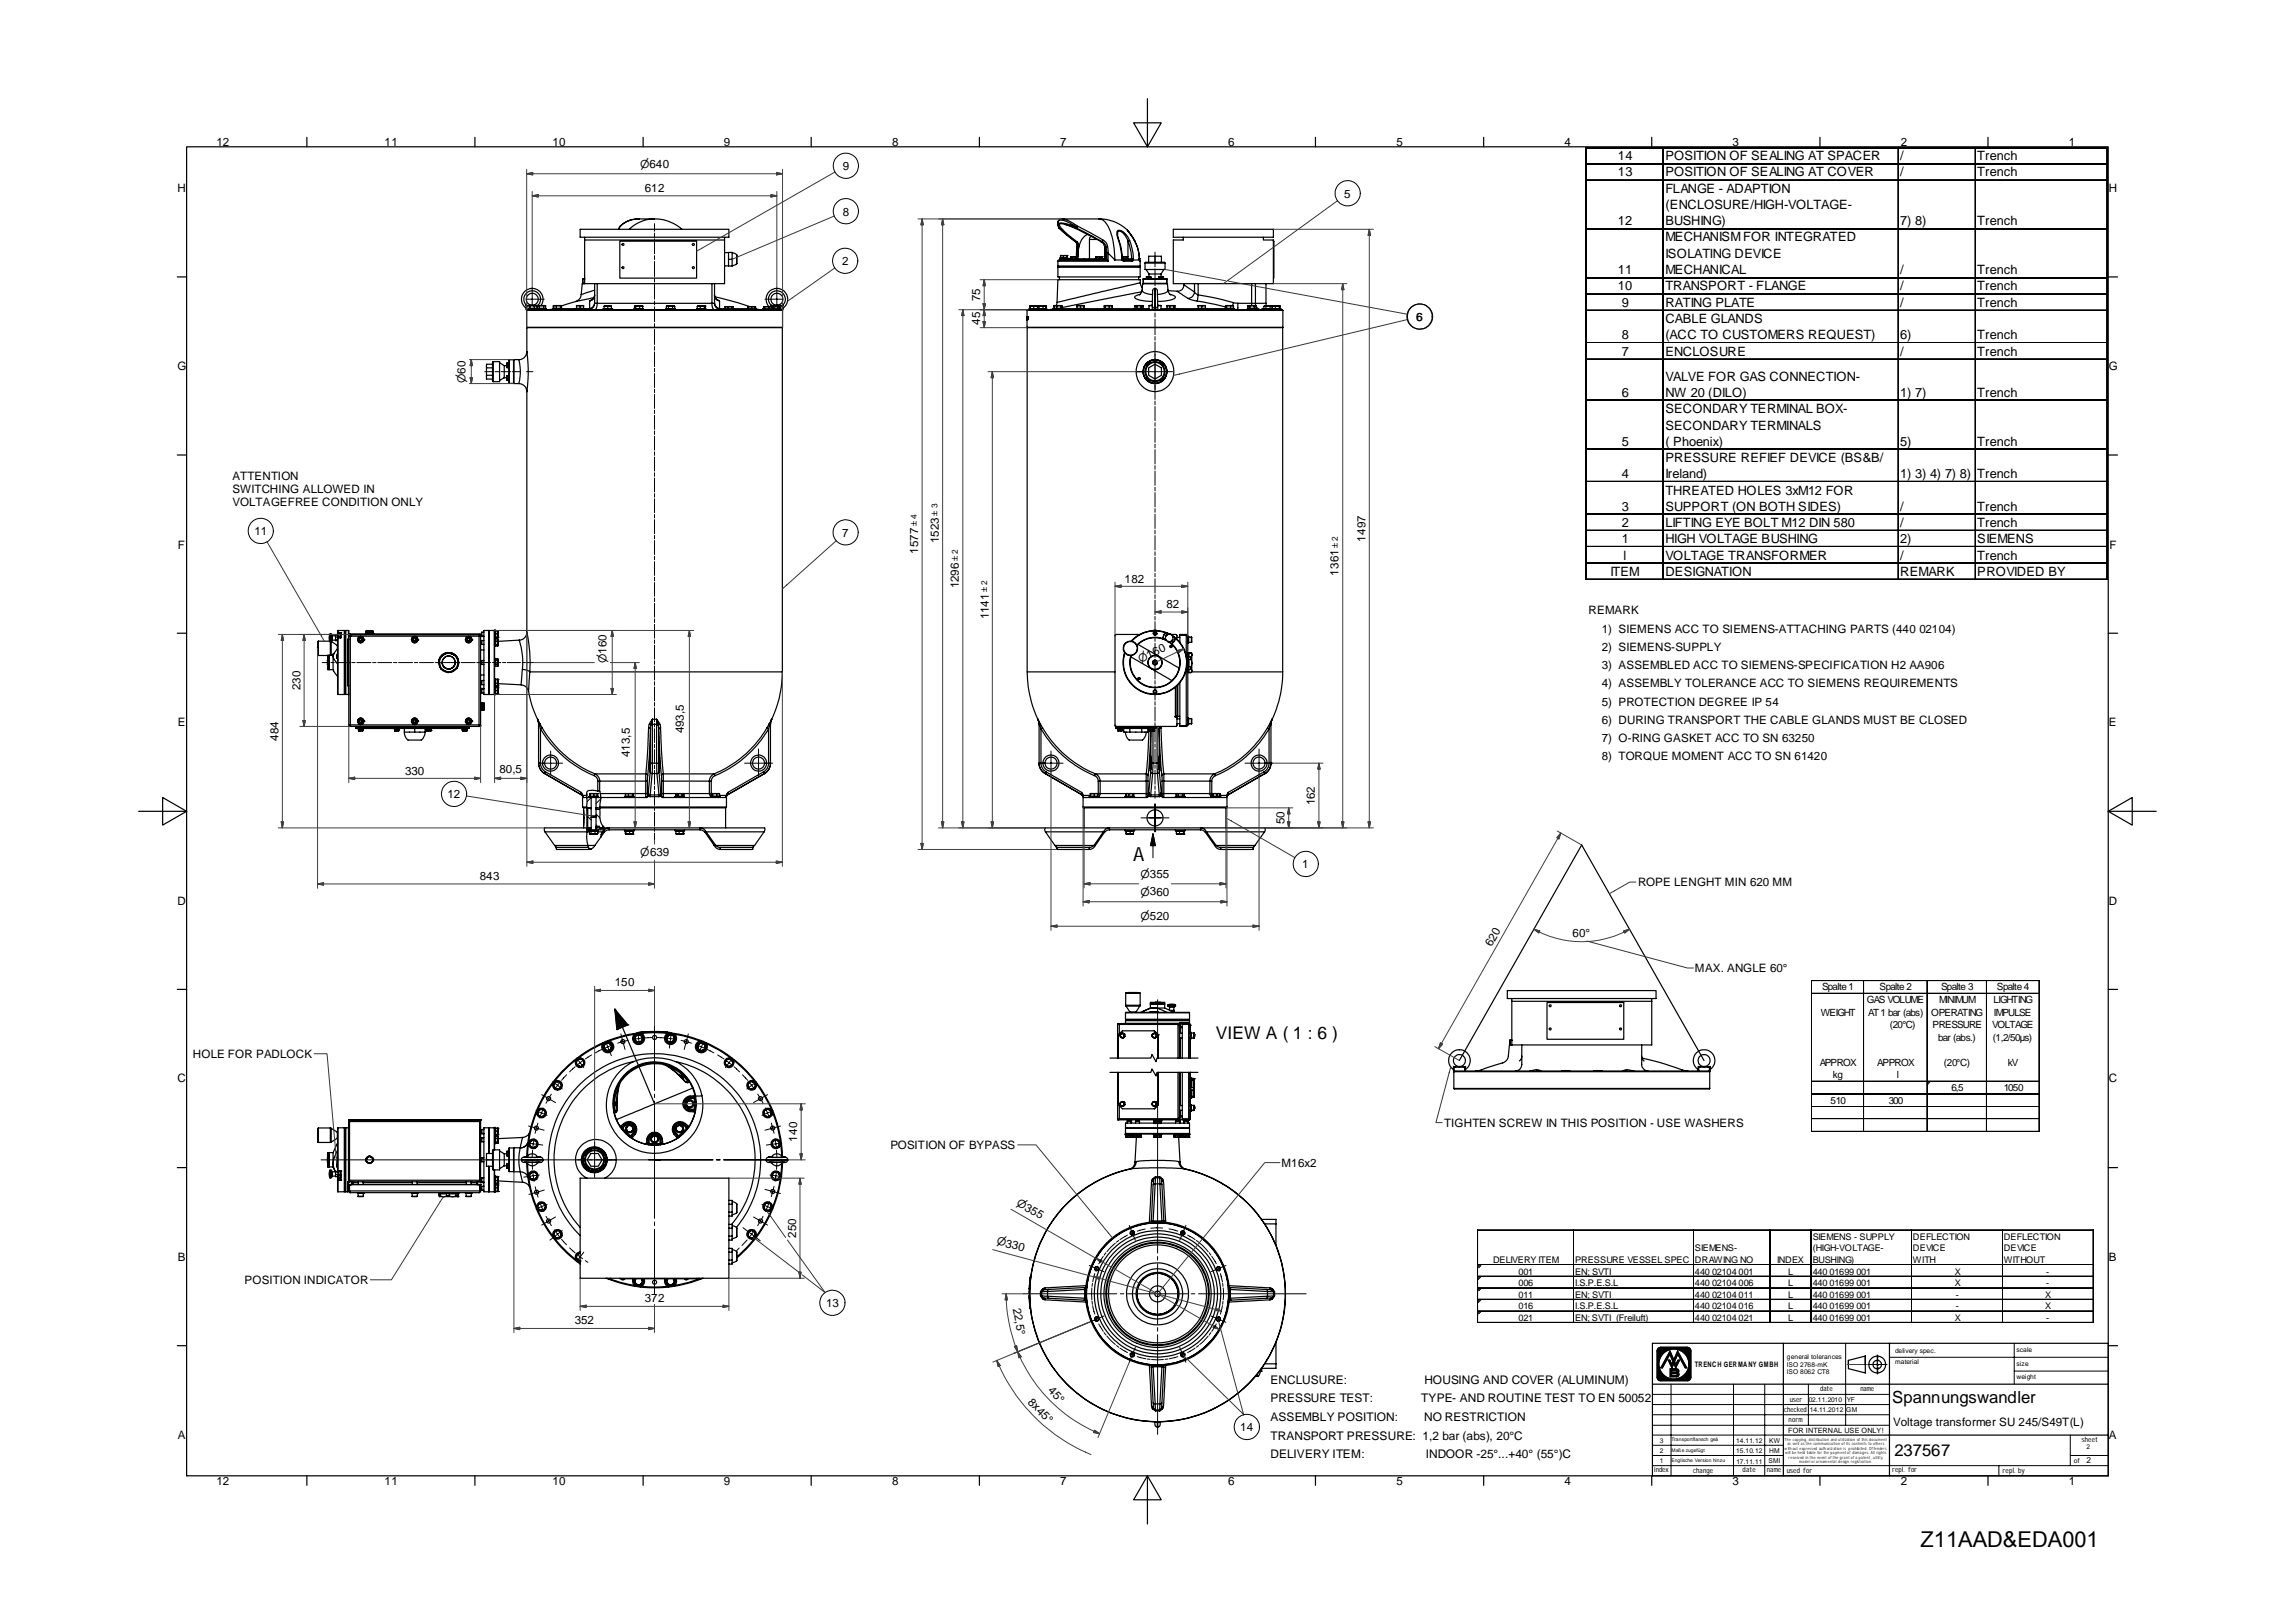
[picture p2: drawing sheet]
<svg xmlns="http://www.w3.org/2000/svg" width="297mm" height="210mm" viewBox="0 0 297 210" stroke-linecap="round" stroke-linejoin="round" font-family="sans-serif">
<defs><g id="words">
<text font-size="2.8" x="248.6" y="200.1">Z11AAD&amp;EDA001</text>
<text font-size="2.5" x="146.6" y="111.4">A</text>
<text font-size="2.3" x="157.4" y="134.5">VIEW A ( 1 : 6 )</text>
<g font-size="2.2">
<text x="244.9" y="181.6">Spannungswandler</text>
<text x="245.2" y="188.4">237567</text>
</g>
<g font-size="1.7">
<text x="209.4" y="22.8">13</text>
<text x="209.4" y="20.7">14</text>
<text x="215.6" y="22.8">POSITION OF SEALING AT COVER</text>
<text x="215.6" y="20.7">POSITION OF SEALING AT SPACER</text>
<text x="245.9" y="22.8">/</text>
<text x="245.9" y="20.7">/</text>
<text x="255.9" y="22.8">Trench</text>
<text x="255.9" y="20.7">Trench</text>
<text x="209.4" y="29.2">12</text>
<text x="215.6" y="25">FLANGE - ADAPTION</text>
<text x="215.6" y="27.1">(ENCLOSURE/HIGH-VOLTAGE-</text>
<text x="215.6" y="29.2">BUSHING)</text>
<text x="245.9" y="29.2">7) 8)</text>
<text x="255.9" y="29.2">Trench</text>
<text x="209.4" y="35.5">11</text>
<text x="215.6" y="31.2">MECHANISM FOR INTEGRATED</text>
<text x="215.6" y="33.4">ISOLATING DEVICE</text>
<text x="215.6" y="35.5">MECHANICAL</text>
<text x="245.9" y="35.5">/</text>
<text x="255.9" y="35.5">Trench</text>
<text x="209.4" y="37.6">10</text>
<text x="209.9" y="39.7">9</text>
<text x="215.6" y="41.8">CABLE GLANDS</text>
<text x="215.6" y="39.7">RATING PLATE</text>
<text x="215.6" y="37.6">TRANSPORT - FLANGE</text>
<text x="245.9" y="39.7">/</text>
<text x="245.9" y="37.6">/</text>
<text x="255.9" y="39.7">Trench</text>
<text x="255.9" y="37.6">Trench</text>
<text x="209.9" y="46">7</text>
<text x="209.9" y="43.9">8</text>
<text x="215.6" y="46">ENCLOSURE</text>
<text x="215.6" y="43.9">(ACC TO CUSTOMERS REQUEST)</text>
<text x="245.9" y="46">/</text>
<text x="245.9" y="43.9">6)</text>
<text x="255.9" y="46">Trench</text>
<text x="255.9" y="43.9">Trench</text>
<text x="209.9" y="51.3">6</text>
<text x="215.6" y="53.4">SECONDARY TERMINAL BOX-</text>
<text x="215.6" y="49.2">VALVE FOR GAS CONNECTION-</text>
<text x="215.6" y="51.3">NW 20 (DILO)</text>
<text x="245.9" y="51.3">1) 7)</text>
<text x="255.9" y="51.3">Trench</text>
<text x="209.9" y="57.7">5</text>
<text x="215.6" y="59.7">PRESSURE REFIEF DEVICE (BS&amp;B/</text>
<text x="215.6" y="55.6">SECONDARY TERMINALS</text>
<text x="215.6" y="57.7">( Phoenix)</text>
<text x="245.9" y="57.7">5)</text>
<text x="255.9" y="57.7">Trench</text>
<text x="209.9" y="61.8">4</text>
<text x="215.6" y="61.8">Ireland)</text>
<text x="215.6" y="64">THREATED HOLES 3xM12 FOR</text>
<text x="245.9" y="61.8">1) 3) 4) 7) 8) Trench</text>
<text x="209.9" y="70.3">1</text>
<text x="209.9" y="68.1">2</text>
<text x="209.9" y="66.1">3</text>
<text x="215.6" y="70.3">HIGH VOLTAGE BUSHING</text>
<text x="215.6" y="68.1">LIFTING EYE BOLT M12 DIN 580</text>
<text x="215.6" y="66.1">SUPPORT (ON BOTH SIDES)</text>
<text x="245.9" y="70.3">2)</text>
<text x="245.9" y="68.1">/</text>
<text x="245.9" y="66.1">/</text>
<text x="255.9" y="70.3">SIEMENS</text>
<text x="255.9" y="68.1">Trench</text>
<text x="255.9" y="66.1">Trench</text>
<text x="208.4" y="74.5">ITEM</text>
<text x="210.1" y="72.4">l</text>
<text x="215.6" y="74.5">DESIGNATION</text>
<text x="215.6" y="72.4">VOLTAGE TRANSFORMER</text>
<text x="245.9" y="74.5">REMARK</text>
<text x="245.9" y="72.4">/</text>
<text x="255.9" y="74.5">PROVIDED BY</text>
<text x="255.9" y="72.4">Trench</text>
</g>
<g font-size="1.5">
<text x="28" y="18.9">12</text>
<text x="49.8" y="18.9">11</text>
<text x="71.5" y="18.9">10</text>
<text x="93.7" y="18.9">9</text>
<text x="109.1" y="22">9</text>
<text x="115.5" y="18.9">8</text>
<text x="137.2" y="18.9">7</text>
<text x="158.9" y="18.9">6</text>
<text x="180.7" y="18.9">5</text>
<text x="202.5" y="18.9">4</text>
<text x="224.2" y="18.9">3</text>
<text x="246" y="18.9">2</text>
<text x="267.7" y="18.9">1</text>
<text x="23" y="24.8">H</text>
<text x="83.5" y="24.8">612</text>
<text x="109.1" y="27.9">8</text>
<text x="174" y="25.6">5</text>
<text x="272.9" y="24.8">H</text>
<text x="109" y="34.3">2</text>
<text x="126.8" y="39" transform="rotate(-90 126.8 39)">75</text>
<text x="183.3" y="41.5">6</text>
<text x="23" y="47.9">G</text>
<text x="126.8" y="42.1" transform="rotate(-90 126.8 42.1)">45</text>
<text x="272.9" y="47.9">G</text>
<text x="30.1" y="62">ATTENTION</text>
<text x="30.1" y="63.8">SWITCHING ALLOWED IN</text>
<text x="30.1" y="65.5">VOLTAGEFREE CONDITION ONLY</text>
<text x="23" y="71">F</text>
<text x="32.9" y="69.3">11</text>
<text x="109" y="69.4">7</text>
<text x="118.8" y="71.6" transform="rotate(-90 118.8 71.6)">1577</text>
<text x="121.5" y="70.3" transform="rotate(-90 121.5 70.3)">1523</text>
<text x="176.7" y="70.1" transform="rotate(-90 176.7 70.1)">1497</text>
<text x="273" y="71">F</text>
<text x="124.1" y="76.1" transform="rotate(-90 124.1 76.1)">1296</text>
<text x="145.5" y="75.4">182</text>
<text x="173.2" y="74.5" transform="rotate(-90 173.2 74.5)">1361</text>
<text x="128" y="80.1" transform="rotate(-90 128 80.1)">1141</text>
<text x="151" y="78.6">82</text>
<text x="205.6" y="79.5">REMARK</text>
<text x="207.3" y="81.8">1) SIEMENS ACC TO SIEMENS-ATTACHING PARTS (440 02104)</text>
<text x="38.9" y="89.3" transform="rotate(-90 38.9 89.3)">230</text>
<text x="207.3" y="88.9">4) ASSEMBLY TOLERANCE ACC TO SIEMENS REQUIREMENTS</text>
<text x="207.3" y="84.2">2) SIEMENS-SUPPLY</text>
<text x="207.3" y="86.6">3) ASSEMBLED ACC TO SIEMENS-SPECIFICATION H2 AA906</text>
<text x="23" y="94">E</text>
<text x="36" y="95.9" transform="rotate(-90 36 95.9)">484</text>
<text x="88.5" y="94.9" transform="rotate(-90 88.5 94.9)">493,5</text>
<text x="207.3" y="96">7) O-RING GASKET ACC TO SN 63250</text>
<text x="207.3" y="91.3">5) PROTECTION DEGREE IP 54</text>
<text x="207.3" y="93.6">6) DURING TRANSPORT THE CABLE GLANDS MUST BE CLOSED</text>
<text x="272.9" y="94">E</text>
<text x="52.4" y="100.2">330</text>
<text x="64.6" y="100">80,5</text>
<text x="81.5" y="98" transform="rotate(-90 81.5 98)">413,5</text>
<text x="207.3" y="98.4">8) TORQUE MOMENT ACC TO SN 61420</text>
<text x="57.9" y="103.3">12</text>
<text x="166.2" y="106.6" transform="rotate(-90 166.2 106.6)">50</text>
<text x="170.2" y="104.2" transform="rotate(-90 170.2 104.2)">162</text>
<text x="62.1" y="113.8">843</text>
<text x="168.5" y="112.3">1</text>
<text x="23" y="117">D</text>
<text x="212" y="114.7">ROPE LENGHT MIN 620 MM</text>
<text x="272.9" y="117">D</text>
<text x="193" y="122.6" transform="rotate(-60 193 122.6)">620</text>
<text x="203.5" y="121.2">60°</text>
<text x="219.4" y="125.8">MAX. ANGLE 60°</text>
<text x="79.6" y="127.6">150</text>
<text x="25" y="136.8">HOLE FOR PADLOCK</text>
<text x="23" y="140">C</text>
<text x="272.9" y="140">C</text>
<text x="103.2" y="147.7" transform="rotate(-90 103.2 147.7)">140</text>
<text x="115.2" y="148.7">POSITION OF BYPASS</text>
<text x="186.9" y="145.8">TIGHTEN SCREW IN THIS POSITION - USE WASHERS</text>
<text x="165.8" y="151">M16x2</text>
<text x="103" y="160.1" transform="rotate(-90 103 160.1)">250</text>
<text x="23" y="163.1">B</text>
<text x="31.7" y="166.1">POSITION INDICATOR</text>
<text x="272.9" y="163.1">B</text>
<text x="74.4" y="171.3">352</text>
<text x="83.5" y="168.5">372</text>
<text x="106.9" y="169.1">13</text>
<text x="131.1" y="169.3" transform="rotate(79 131.1 169.3)">22,5°</text>
<text x="164.4" y="179">ENCLUSURE:</text>
<text x="184.4" y="179">HOUSING AND COVER (ALUMINUM)</text>
<text x="133" y="181.5" transform="rotate(45 133 181.5)">8x45°</text>
<text x="135.6" y="180" transform="rotate(45 135.6 180)">45°</text>
<text x="160.5" y="185.1">14</text>
<text x="164.4" y="183.8">ASSEMBLY POSITION:</text>
<text x="164.4" y="181.4">PRESSURE TEST:</text>
<text x="183.9" y="181.4">TYPE- AND ROUTINE TEST TO EN 50052</text>
<text x="184.3" y="183.8">NO RESTRICTION</text>
<text x="245" y="184.5">Voltage transformer SU 245/S49T(L)</text>
<text x="23" y="186.2">A</text>
<text x="164.4" y="186.3">TRANSPORT PRESSURE: 1,2 bar (abs), 20°C</text>
<text x="164.4" y="188.6">DELIVERY ITEM:</text>
<text x="184.5" y="188.6">INDOOR -25°...+40° (55°)C</text>
<text x="272.9" y="186.2">A</text>
<text x="28" y="192.1">12</text>
<text x="49.8" y="192.1">11</text>
<text x="71.5" y="192.1">10</text>
<text x="93.7" y="192.1">9</text>
<text x="115.5" y="192.1">8</text>
<text x="137.2" y="192.1">7</text>
<text x="158.9" y="192.1">6</text>
<text x="180.7" y="192.1">5</text>
<text x="202.5" y="192.1">4</text>
<text x="224.2" y="192.1">3</text>
<text x="246" y="192.1">2</text>
<text x="267.7" y="192.1">1</text>
</g>
<g font-size="1.4">
<text x="82.9" y="21.7">⌀640</text>
<text x="60.2" y="49.5" transform="rotate(-90 60.2 49.5)">⌀60</text>
<text x="78.5" y="85.8" transform="rotate(-90 78.5 85.8)">⌀160</text>
<text x="147.6" y="85.8" transform="rotate(-25 147.6 85.8)">⌀160</text>
<text x="82.9" y="110.8">⌀639</text>
<text x="147.6" y="113.5">⌀355</text>
<text x="147.6" y="119.1">⌀520</text>
<text x="147.6" y="115.9">⌀360</text>
<text x="131.5" y="155.9" transform="rotate(30 131.5 155.9)">⌀355</text>
<text x="128.9" y="161" transform="rotate(15 128.9 161)">⌀330</text>
</g>
<g font-size="1.3">
<text x="235.6" y="131.4">WEIGHT</text>
<text x="235.8" y="128.1">Spalte 1</text>
<text x="241.6" y="129.8">GAS VOLUME</text>
<text x="241.8" y="131.4">AT 1 bar (abs)</text>
<text x="243.2" y="128.1">Spalte 2</text>
<text x="249.9" y="131.4">OPERATING</text>
<text x="251" y="129.8">MINIMUM</text>
<text x="251.2" y="128.1">Spalte 3</text>
<text x="258" y="129.8">LIGHTING</text>
<text x="258" y="131.4">IMPULSE</text>
<text x="258.4" y="128.1">Spalte 4</text>
<text x="235.5" y="137.9">APPROX</text>
<text x="242.9" y="137.9">APPROX</text>
<text x="244.6" y="133">(20°C)</text>
<text x="250.1" y="133">PRESSURE</text>
<text x="250.8" y="134.7">bar (abs.)</text>
<text x="251.6" y="137.9">(20°C)</text>
<text x="257.8" y="133">VOLTAGE</text>
<text x="257.9" y="134.7">(1,2/50µs)</text>
<text x="259.8" y="137.9">kV</text>
<text x="236.9" y="142.8">510</text>
<text x="237.2" y="139.5">kg</text>
<text x="244.4" y="142.8">300</text>
<text x="245.5" y="139.5">l</text>
<text x="252.5" y="141.2">6,5</text>
<text x="259.3" y="141.2">1050</text>
</g>
<g font-size="1.2">
<text x="219.4" y="161.8">SIEMENS-</text>
<text x="234.6" y="160.4">SIEMENS - SUPPLY</text>
<text x="234.6" y="161.8">(HIGH-VOLTAGE-</text>
<text x="247.6" y="160.4">DEFLECTION</text>
<text x="247.6" y="161.8">DEVICE</text>
<text x="259.3" y="160.4">DEFLECTION</text>
<text x="259.3" y="161.8">DEVICE</text>
<text x="193.2" y="163.3">DELIVERY ITEM</text>
<text x="196.5" y="164.9">001</text>
<text x="196.5" y="166.4">006</text>
<text x="196.5" y="167.9">011</text>
<text x="203.9" y="163.3">PRESSURE VESSEL SPEC</text>
<text x="203.9" y="164.9">EN; SVTI</text>
<text x="203.9" y="166.4">I.S.P.E.S.L</text>
<text x="203.9" y="167.9">EN; SVTI</text>
<text x="219.4" y="163.3">DRAWING NO</text>
<text x="219.4" y="164.9">440 02104 001</text>
<text x="219.4" y="166.4">440 02104 006</text>
<text x="219.4" y="167.9">440 02104 011</text>
<text x="230" y="163.3">INDEX</text>
<text x="231.4" y="164.9">L</text>
<text x="231.4" y="166.4">L</text>
<text x="231.4" y="167.9">L</text>
<text x="234.6" y="163.3">BUSHING)</text>
<text x="234.6" y="164.9">440 01699 001</text>
<text x="234.6" y="166.4">440 01699 001</text>
<text x="234.6" y="167.9">440 01699 001</text>
<text x="247.6" y="163.3">WITH</text>
<text x="253" y="164.9">X</text>
<text x="253" y="166.4">X</text>
<text x="253.1" y="167.9">-</text>
<text x="259.3" y="163.3">WITHOUT</text>
<text x="264.7" y="167.9">X</text>
<text x="264.8" y="164.9">-</text>
<text x="264.8" y="166.4">-</text>
<text x="196.5" y="170.9">021</text>
<text x="196.5" y="169.4">016</text>
<text x="203.9" y="170.9">EN; SVTI (Freiluft)</text>
<text x="203.9" y="169.4">I.S.P.E.S.L</text>
<text x="219.4" y="170.9">440 02104 021</text>
<text x="219.4" y="169.4">440 02104 016</text>
<text x="231.4" y="170.9">L</text>
<text x="231.4" y="169.4">L</text>
<text x="234.6" y="170.9">440 01699 001</text>
<text x="234.6" y="169.4">440 01699 001</text>
<text x="253" y="170.9">X</text>
<text x="253.1" y="169.4">-</text>
<text x="264.7" y="169.4">X</text>
<text x="264.8" y="170.9">-</text>
</g>
<text font-size="1.1" x="270" y="189.3">2</text>
<g font-size="1">
<text x="118.7" y="68.1" transform="rotate(-90 118.7 68.1)">±4</text>
<text x="121.3" y="66.7" transform="rotate(-90 121.3 66.7)">±3</text>
<text x="173.1" y="70.9" transform="rotate(-90 173.1 70.9)">±2</text>
<text x="123.9" y="72.5" transform="rotate(-90 123.9 72.5)">±2</text>
<text x="127.7" y="76.6" transform="rotate(-90 127.7 76.6)">±2</text>
<text x="219.4" y="176.9">TRENCH GERMANY GMBH</text>
</g>
<g font-size=".9">
<text x="231.3" y="175.8">general tolerances</text>
<text x="231.3" y="176.8">ISO 2768-mK</text>
<text x="231.3" y="177.8">ISO 8062 CT8</text>
<text x="245.2" y="176.5">material</text>
<text x="245.2" y="175">delivery spec.</text>
<text x="261" y="174.9">scale</text>
<text x="261" y="178.4">weight</text>
<text x="261" y="176.7">size</text>
<text x="230.9" y="182.6">checked</text>
<text x="231.4" y="185.4">FOR INTERNAL USE ONLY!</text>
<text x="231.5" y="184">norm</text>
<text x="231.6" y="181.3">user</text>
<text x="234.1" y="181.3">02.11.2010 YF</text>
<text x="234.2" y="182.6">14.11.2012</text>
<text x="235.6" y="180">date</text>
<text x="238.9" y="182.7">GM</text>
<text x="240.8" y="180">name</text>
<text x="214.1" y="190.5">index</text>
<text x="214.8" y="189.3">1</text>
<text x="214.8" y="188">2</text>
<text x="214.8" y="186.7">3</text>
<text x="219.1" y="190.6">change</text>
<text x="224.7" y="188">15.10.12</text>
<text x="224.7" y="186.7">14.11.12</text>
<text x="224.7" y="189.4">17.11.11</text>
<text x="225.5" y="190.5">date</text>
<text x="228.7" y="190.5">name</text>
<text x="228.9" y="189.3">SMI</text>
<text x="229" y="188">HM</text>
<text x="229" y="186.7">KW</text>
<text x="231.3" y="190.6">used for</text>
<text x="244.9" y="190.5">repl. for</text>
<text x="259.2" y="190.6">repl. by</text>
<text x="268.4" y="189.2">of</text>
<text x="269.4" y="186.6">sheet</text>
<text x="270" y="187.5">2</text>
</g>
<g font-size=".6">
<text x="216.3" y="189.2">Englische Version hinzu</text>
<text x="216.3" y="187.8">Maße zugefügt</text>
<text x="216.3" y="186.5">Transportflansch geä</text>
</g>
<g font-size=".5">
<text x="231" y="186.5">The copying, distribution and utilization of this document</text>
<text x="231" y="187.6">with out expressed auth orization is p rohibited. Offenders</text>
<text x="231" y="188.1">will be held liable for the payment of damages. All rights</text>
<text x="231.3" y="187">as well as the communication of its contents to others</text>
<text x="231.5" y="188.7">reserved in the event of the grant of a patent, utility</text>
<text x="232.8" y="189.2">model or ornamental design registration.</text>
</g>
</g></defs>
<g fill="none" stroke="#000" stroke-width=".16">
<path d="M68.1 39.5a1.09 1.09 0 0 1 0-1.6 1.09 1.09 0 0 1 1.5 0 1.09 1.09 0 0 1 .1 1.6M68.1 39.5v.6h.1M68.1 39.5l.1 .1M68.2 39.5h1.4M68.2 39.5h.3M68.2 39.5v.6M68.5 39.5h.1M68.5 39.5v.1M68.6 39.5l-.1 .4h2.1v-.3M68.6 39.5h.3M68.6 39.5v.1M68.6 39.9h.1"/>
<path d="M68.6 39.6v.3M68.9 39.5h.1M68.9 39.5l-.3 .1M68.9 39.5h.4M68.9 39.5l.2 .1M69.1 39.6v.3M69.3 39.5l-.2 .1M69.3 39.5l.2 .1M69.3 39.5h.2M69.5 39.9v.2M69.5 39.5v.1M69.5 39.5h.1"/>
<path d="M69.6 39.5v.4M69.7 39.5h.1M69.7 39.9h.1M69.7 39.5l-.1 .1M69.7 39.5l-.2 .1M69.7 39.5h.4M69.7 39.5l.1 .1M69.8 39.6v.3M70 39.5a1.4 1.4 0 0 0-.3-1.9 1.4 1.4 0 0 0-2 .3 1.4 1.4 0 0 0 .4 2M70.1 39.5l-.3 .1M70.1 39.5h.4l-.1 .1M70.1 39.5l.3 .1"/>
<path d="M70.4 39.6v.3M70.5 39.5l.1 .1zM70.5 39.9h.1M71.5 40l-.5 .1M71.6 39.9h.1M71.6 39.6v.3M71.6 39.6h.1M71.7 39.6h-.1M71.7 39.9h.1M71.8 39.5l-.2 .1M71.8 39.5l-.1 .1M71.8 39.5h.5"/>
<path d="M71.8 39.5l.2 .1M72 39.6v.3M72.3 39.5l-.3 .1M72.3 39.5h.3l-.1 .1M72.3 39.5l.2 .1M72.5 39.6v.3M72.6 39.9h2M72.6 39.5l.1 .1zM72.7 39.6v.3h-1.1M74.6 39.6v.3h.9M74.8 39.5l-.2 .1M74.8 39.5h.5"/>
<path d="M74.8 39.5l.3 .1M75.1 29.7h19.2v1h-19.2zM75.1 39.6v.3M75.2 38.1a1.01 1.01 0 0 1-.7 .9M75.3 39.5l-.2 .1M75.3 39.5l.2 .1M75.4 36.1h.3M75.4 36.7h.3M75.4 36.1v.6M75.5 39.6v.3h.8M75.7 36.7h-.3l-.2 1.4M75.7 36.1h-.3"/>
<path d="M75.7 30.7v.4h18.1M75.7 31.1v5.6M76.3 39v.9M76.6 38.8l.2-.3 .2-.4a.84 .84 0 0 1-.7 .9M76.7 38.7l-.4 .3M76.9 38.5l-2.4 .5-1.8 .6M77 39.2h15.5M77 39.2a.84 .84 0 0 1-.9 .9l.2-.2M77 39.2a.85 .85 0 0 1-.7 .7M77 37.5l-1.8 .6M77 36.7v2.5M77.3 36.7v2.7l-.1 .5-.2 .2"/>
<path d="M78.2 39.6v.4h.9v-.4M78.2 40h.1M78.4 39.6h-.2M78.4 39.6h.5M78.4 39.6h.3M78.7 39.6v.4M78.9 39.6h-.2M78.9 39.6h.2M79.1 40h.1M79.1 39.9l.2 .1M79.3 40l.1 .1M79.3 40h-.9a.25 .25 0 0 0-.4 .1"/>
<path d="M79.3 40v.1M80.2 29.3l-.2 .4M80.2 31.2h10v4.8h-10zM80.2 29.3h.1M80.3 29.3h-.1M80.3 29.3l-.2 .4M82.2 39.6h.3M82.2 40h.1M82.3 39.6h-.2v.4h.7M82.3 39.6v.4M82.5 39.6h-.2M82.5 39.6h.5"/>
<path d="M82.5 39.6h.3M82.7 28.3a3.3 3.3 0 0 0-2.4 1M82.7 28.3a3.4 3.4 0 0 0-2.5 1M82.7 28.3h2M82.8 39.6v.4M83 39.6h-.2M83 39.6h.1M83 39.6h.2M83.1 40h.1M83.1 39.6h.1M83.2 39.6v.4h-.4M84.7 28.3a4.7 4.7 0 0 0-3.3 1.4"/>
<path d="M84.7 28.3a5.3 5.3 0 0 1 3.6 1.4M86.2 39.6h.3M86.2 39.6v.4h.8M86.4 40h.1M86.5 39.6v.4M86.8 39.6h-.3M86.8 39.6h-.6M86.8 39.6h.4M86.8 39.6h.2M87 39.6v.4M87.2 39.6h-.2M87.2 39.6h.1"/>
<path d="M87.2 40h.1M87.3 39.6v.4h-.3M90.2 40l-.2 .1M90.2 40h1.2v.1M90.2 40v.1M90.2 39.6v.4h1M90.3 40h-.1M90.3 39.6h-.1M90.3 39.6h.1M90.3 40h.1M90.4 39.6h.5M90.4 39.6h.2"/>
<path d="M90.4 39.6h-.2M90.6 39.6v.4M90.9 39.6h-.3M90.9 39.6h.3M91.2 39.6v.4M91.2 40h.1M91.2 39.6h.1M91.2 39.6l.1 .4h-.1M92.1 36.7v2.8l.1 .4 .2 .2M92.5 39.2a.84 .84 0 0 0 .8 .9l-.2-.2M92.5 39.2a.79 .79 0 0 0 .6 .7M92.5 36.7v2.5"/>
<path d="M92.5 38.4l3 .8 1.5 .5M92.7 38.7l.4 .3M92.8 38.8l-.2-.2-.1-.5a.79 .79 0 0 0 .6 .9v.9M93.8 30.7v6h-18.1M93.8 34.4h.5M93.8 32.7h.5M93.8 39.7v.2h-.7M94 39.7h-.2M94 39.7h.5M94 39.7h.2M94.2 39.7v.2M94.3 32.7h.5v1.7h-.5z"/>
<path d="M94.3 33.5h.5M94.5 39.7h-.3M94.5 39.7h.3h-.1M94.5 39.7h.2M94.7 39.7v.2M94.8 32.7l.3 .1 .2 .1M94.8 39.7l.1 .2h1.9v-.2M95.3 32.9v1.2M95.3 34.1l-.5 .3M97 39.7h-.2M97 39.7h.5M97 39.7h.3"/>
<path d="M97.3 39.7v.2M97.5 39.7h-.2M97.5 39.7h.2M97.7 39.7h.1M97.7 39.7v.2M97.8 39.7v.2M97.9 40l.5 .1M98.9 39.7h.3M98.9 39.7h.1M98.9 39.7h-.1v.2M98.9 39.7v.2M99.2 39.7h-.3"/>
<path d="M99.2 39.7h.5M99.2 39.7h.3M99.5 39.7v.2M99.5 39.7a1.4 1.4 0 0 1 .1-2.1 1.4 1.4 0 0 1 2.1 .3 1.4 1.4 0 0 1-.4 2M99.7 39.7h-.2M99.7 39.7h.2M99.8 39.5a1.09 1.09 0 0 1 0-1.6 1.09 1.09 0 0 1 1.5 0 1.09 1.09 0 0 1 0 1.6M99.8 39.5v.1M99.8 39.5v.2M99.8 39.5h1.4M99.9 39.7h.2M99.9 39.7v.2"/>
<path d="M100 39.9h1v.2M100 39.9h-1.3v.2M100 39.9v.2M100.1 39.7v.2M100.4 39.7h-.3M100.4 39.7h-.5M100.4 39.7h.4M100.4 39.7h.3M100.5 39.5h.7M100.5 39.5h.1M100.5 39.5h-.7M100.7 39.7v.2"/>
<path d="M100.8 39.7h-.1M100.8 39.7h.1M100.9 39.7v.2M101.2 39.5v.6M101.3 39.5v.6h-.1M101.3 39.5l-.1 .1M133.3 39.6v.4M133.3 39.6h.1M133.3 39.6h.2M133.4 40h.1M133.5 39.6h.3M133.5 39.6h.5"/>
<path d="M133.5 39.6h-.2M133.8 39.6v.4M134 39.6h.3M134 39.6h-.2M134.2 40h.1M134.3 39.6v.4h-1M134.3 39.6h.1M134.3 39.6l-.1 .5M134.3 39.6v.4M134.3 40h1.1M134.4 39.6h.1M134.4 39.6h-.1"/>
<path d="M134.4 39.6h.3M134.4 40h.1M134.5 39.6v.4M134.7 39.6h.3M134.7 39.6h.5M134.7 39.6h-.2M135 39.6v.4M135.2 39.6h.1M135.2 39.6h.2M135.2 39.6h-.2M135.3 40h.1M135.3 39.6h.1"/>
<path d="M135.4 39.6v.4M136.3 40l-.6 .1M136.3 40h.1M136.4 39.6v.3M136.4 39.9h.1M136.5 39.9h.1M136.6 39.5l-.2 .1M136.6 39.5h.4M136.6 39.5l.2 .1M136.8 39.6v.3M136.9 34.6h10.7v1.2h-10.7zM136.9 28.9a.41 .41 0 0 1 .2-.4 .41 .41 0 0 1 .5 0l.7 .3 1.1 .6 .1-.1"/>
<path d="M136.9 29.1a.49 .49 0 0 1 .7-.2l1.5 .4 .3 .1v.1l-1.1-.3a1.9 1.9 0 0 0-1.1-.2h-.1a.32 .32 0 0 0 0 .5M136.9 29.1l.2 .4M136.9 33.8h6.5M136.9 34.4h10.7M136.9 34.4l.2 .2M136.9 28.9v.2M136.9 33.8v.6M137 39.5l-.2 .1M137 39.5h.4l-.1 .1M137 39.5l.3 .1M137 29.5h.1M137.1 29.5l2.1 1.8a.98 .98 0 0 1 .1 1v.9l.1-1.3"/>
<path d="M137.1 29.5h.1M137.1 29a5.7 5.7 0 0 0 2 2.1l.3 .2M137.1 29.5l2.1 1.8a.66 .66 0 0 1 .2 .6M137.1 35.8v.4M137.3 33.1h.1M137.3 33.1h-.1M137.3 39.6v.3M137.3 33.3v.1M137.4 39.9h2M137.4 33.5h-.2v.1M137.4 33.5h-.2v-.1h1v.1M137.4 33.5h1.1"/>
<path d="M137.4 33.5v.1M137.4 39.6v.3h-1M137.4 33.1h-.2M137.4 33.1h.4M137.4 33.1h.2M137.4 28.3l1 .3 1.1 .7M137.4 28.3l-.4 .2-.1 .4M137.4 28.3h4.8M137.6 33.1v.2M137.8 29a24.3 24.3 0 0 1 4.7 2.3M137.8 33.1h-.2M137.8 33.1h.3"/>
<path d="M138.1 33.1l-.1 .3M138.1 33.1v.2h-.9v-.2M138.1 33.1h.1M138.5 33.6v-.1h1v.1M138.6 33.5h.1M138.7 33.2h-.2v.3h.7M138.7 33.2v.3M139 33.2h-.3M139 33.2h-.4M139 33.2h.3M139 33.2h.2M139.2 31.3h.1"/>
<path d="M139.2 31.3h.2M139.2 33.2v.3M139.3 33.2h-.1M139.3 33.2h.1M139.3 33.2h.2M139.4 31.3a1.07 1.07 0 0 1 .1 1.2v.7M139.4 39.6v.3h.9v-.3M139.4 31.9h.1M139.4 33.5h.1M139.4 31.9h.2M139.4 33.2h.1M139.5 29.3l1.7 .9 1.6 .9-.1 .2-3.3-1.8z"/>
<path d="M139.5 33.2h.1M139.5 33.5h.8M139.5 33.2v.3h-.3M139.6 39.5l-.2 .1M139.6 39.5h.5M139.6 39.5l.2 .1M139.8 39.6v.3M140.1 39.5l-.3 .1M140.1 39.5l.2 .1M140.3 39.9h2.7M140.3 33.5h1.5M140.3 33.5v.1"/>
<path d="M140.7 30.3a2.4 2.4 0 0 0-1.2 2.3v.6M141 31h1M141.1 30.5l.1 .1M141.2 30.6l-.2 .3v2.6M141.7 33.6v-.1h1.1v.1M141.8 33.2h.1M141.8 33.2v.3h.9v-.3M141.8 33.2h.3M141.8 33.2v.3M141.9 33.5h.1M142.1 33.2h.4M142.1 33.2h.2"/>
<path d="M142.1 33.2h-.3M142.2 28.3a5.2 5.2 0 0 1 3.7 1.5l.9 1.3M142.2 28.3a1.64 1.64 0 0 1 1.3 1.3l.5 1.4 .2 1.1 .1 1.5M142.3 33.2v.3M142.5 31.3a.73 .73 0 0 1 .6 .6M142.5 31.3h.1a1.56 1.56 0 0 1 .4 1.5l.1 .8M142.5 33.2h-.2M142.5 33.2h.1M142.5 33.2h.2M142.6 33.5h.1M142.6 33.2h.1M142.7 33.5h.3"/>
<path d="M142.8 31.1a.89 .89 0 0 1 .5 .8h-.2M143 39.5h.3M143 39.5h.1M143 39.5l-.1 .1M143 32v1.6M143 31.9h.1M143 39.6h-.1v.3h.7M143 39.6v.3M143.1 31.9l.1 .9 .2-.1M143.2 33.6l.2 .2M143.2 33.6h-6.1l-.2 .2M143.2 32.8v.8"/>
<path d="M143.3 39.5l-.3 .1M143.3 39.5h.4M143.3 39.5l.3 .1M143.3 31.9l.1 .9M143.4 32.7v.1M143.4 32.7v1.1M143.4 32.8l.9 .8M143.6 39.6v.3M143.7 39.5l-.1 .1M143.7 39.5l.2 .1M143.9 39.9h3.1M143.9 39.6v.3h-.3"/>
<path d="M144.3 33.6h.9M144.8 31.1l-.3-.8a.4 .4 0 0 1 .3-.5 .4 .4 0 0 1 .5 .1l.5 .5 .4 .7M144.8 31.2v-.1l.1 .6 .3 1.8M145.2 33.6l.2 .2M145.2 33.5v.1M145.2 33.5l.1 .1M145.2 33.5h.8v.1M145.2 33.5h.1M145.3 33.6h-.1M145.3 33.6h.1M145.4 33.2v.3M145.4 33.8h1.1"/>
<path d="M145.4 33.8l-.1-.2h1.1l.1 .2M145.6 33.2h.3M145.6 33.2h.2M145.6 33.2h-.4h.2M145.6 33.2h-.2M145.9 33.2h.1M145.8 33.2v.3M145.9 33.2v.3h-.7M145.9 33.5l.1 .1M146 31.2v2.3h.4v.1M146 31.2a1.59 1.59 0 0 0-1.2-1.3l-.2 .2v.4l.5 1.5 .1 1.5M146.2 31.1a5.6 5.6 0 0 1 .4 2.4h-.2a6.2 6.2 0 0 0-.4-2.3"/>
<path d="M146.2 31.1l-.2 .1M146.5 33.6h-.1M146.5 33.5h.2v.1zM146.6 30.7l-.7-.9 .1 .1a6.1 6.1 0 0 1 1.4 3.6M146.7 30.9l.1 .2a5.4 5.4 0 0 1 .6 2.4M146.9 39.6h.2M146.9 39.6v.3h.8M147.1 39.6v.3M147.4 35.8v.4M147.4 39.5l-.3 .1M147.4 39.5l-.5 .1M147.4 39.5h.4"/>
<path d="M147.4 39.5l.3 .1M147.4 33.5l.1 .1M147.4 33.5h.1M147.5 33.6v.2M147.5 33.7v.1M147.5 33.7l.1 .1M147.5 33.6v.1M147.5 33.6h-.4a.4 .4 0 0 0-.5 .2h-.1M147.5 33.8h.1M147.5 38.1l-.5 .2a.2 .2 0 0 0-.2 .2 .2 .2 0 0 0 .3 .2l.9 .2 1.1 .1M147.6 34.4l-.2 .2M147.6 33.8v.6"/>
<path d="M147.6 36.6l-10.6 2.5a.2 .2 0 0 0-.2 0 .2 .2 0 0 0 0 .2l-.1 .2M147.6 36.6l.2 .6M147.6 36.6v-.4h-10.7l-.1 2.9M147.7 39.6v.3M147.7 37.7l-10.3 2.1M147.8 37.5l.1-.8h3.2l.1 .8M147.8 39.5l-.1 .1M147.8 39.5l.1 .1M147.8 39.9h.9M147.9 39.6v.3h-.2M148 36.1h3M148 36.7h3"/>
<path d="M148 36.7h.1M148 36.1v.6M148.2 34v-.1h2.5l.1 .1M148.2 34h2.6M148.2 34v.9h2.6v-.9M148.3 34.9l.4 .5M148.4 36.1v-.1h.6v.1M148.4 35.8h.1M148.4 35.8v.2M148.4 36h.1M148.5 35.8h.2M148.5 35.8h.3"/>
<path d="M148.5 35.8h-.1M148.7 33.9v-.8h1.6v.8M148.7 35.8v.2M148.7 35.4h1.6M148.7 39.5h.4M148.7 35.4v.4M148.7 39.5v.6M148.8 35.8h.1M148.8 35.8h-.1M148.9 36h.1M148.9 35.8v.2h-.5M149.1 39.5a.3 .3 0 0 0 .3 .4"/>
<path d="M149.1 39.5v-1a1.71 1.71 0 0 1 .2-1.1 .4 .4 0 0 1 .5 .1 .4 .4 0 0 1 0 .4v1.6M149.1 39.5h-.4M149.1 39.5v.6M149.2 38.1l-1-.2-.3-.2-.1-.2-.1 .3-.3 .3M149.4 39.9l.1-2.6v2.6M149.4 39.9h.1M149.5 33.1v.8M149.8 39.5h.5M149.8 39.5a.35 .35 0 0 1-.3 .4M149.8 39.5v.6M150 36.1v-.1h.6v.1M150 35.8v.2h.6v-.2"/>
<path d="M150.1 35.8h-.1M150.1 35.8h.2M150.1 35.8h.1M150.1 36h.1M150.1 35.8v.2M150.3 35.4v.4M150.3 39.5v.6M150.3 35.8h-.2M150.3 35.8h.1M150.3 35.8h.2h-.1M150.4 35.8v.2M150.5 35.8h.1z"/>
<path d="M150.5 36h.1M150.6 34.9l-.3 .5M151 36.7h.1M151 36.1v.6M151 39.6v.3h.9M151.1 39.9h-.8M151.2 37.5l-.1 .2-.3 .2-1 .2M151.2 37.5l.1 .4 .2 .2M151.2 37.6l1.1 .1M151.2 39.5h.5M151.2 39.5l.2 .1M151.2 39.5l-.2 .1"/>
<path d="M151.4 39.6v.3M151.4 38.1l.4 .1a.23 .23 0 0 1 .3 .1 .23 .23 0 0 1-.1 .3 5 5 0 0 1-2.2 .4M151.7 39.5l-.3 .1M151.7 39.5h.3M151.7 39.5l.2 .1M151.8 29.7h13v1h-13zM151.9 39.6v.3M152 39.9h3.1M152 39.5l-.1 .1M152 39.5h.1M152 39.5l.1 .4h-.2M152 39.5v.1"/>
<path d="M153.1 30.7v.4h-1.3v5.6h13v-5.6h-1.3v-.4M153.2 36.9l.9 .6a.49 .49 0 0 1 .5 .4 .49 .49 0 0 1-.3 .5 .65 .65 0 0 1-1.1-.1l-.9-.6M153.2 36.9a.81 .81 0 0 1-.9 .8M153.2 36.7v.2M153.7 38.6l1.2 .4M154.6 36.7v1.1l.5 .3M154.9 39l3.7 .7M155.1 38.1l2.3 .5 2.2 .6M155.1 38.1l-.2 .9M155.1 39.6v.3h.9v-.3M155.1 36.7v1.4M155.3 39.5h.5"/>
<path d="M155.3 39.5l.2 .1M155.3 39.5l-.2 .1M155.5 39.6v.3M155.8 39.5l-.3 .1M155.8 39.5l.2 .1M156 39.9h2.7M158.7 39.5v.1M158.7 39.5h.3M158.7 39.5l-.1 .4h1v-.3M158.7 39.5h.1M158.7 39.5l-.1 .1M158.7 39.6v.3"/>
<path d="M159 39.5h.4M159 39.5l.3 .1M159 39.5l-.3 .1M159.3 39.6v.3M159.4 39.5l-.1 .1M159.4 39.5l.2 .1M159.5 39.9h.1M159.6 39.2h.6M159.6 39.2l-.1 .3M160.2 39.2v.6a.17 .17 0 0 1 0 .1 .17 .17 0 0 1-.1 .1h-.4M160.2 39.2h1.8M161.5 39.6v.3h1.1v-.3"/>
<path d="M161.6 39.9h.1M161.6 39.5l.2 .1M161.6 39.5h.4M161.6 39.5l-.1 .1M161.8 39.6v.3M162 39.2h1.8M162 39.2v.3M162 36.7v2.5M162 39.5h.5M162 39.5l.3 .1M162 39.5l-.2 .1M162.3 39.6v.3"/>
<path d="M162.5 39.5l-.2 .1M162.5 39.5l.1 .1M162.5 36.7v2.9M162.5 39.9h.1M162.6 39.6l.2 .3 .5 .2M163.6 39.6v.4h1M163.6 40l-.3-.1 .3 .2M163.7 40h.1M163.7 39.6h.1M163.7 39.6h.4M163.7 39.6h-.1M163.8 39.2l.1 .4"/>
<path d="M163.8 36.7v2.5M163.8 39.6v.4M164.1 39.6h.4M164.1 39.6h.3M164.1 39.6h-.3M164.4 39.6v.4M164.5 39.6h-.1M164.5 39.6h.1M164.5 40h.1M164.6 39.6v.4M164.7 40h-1.2M164.7 40h.7a.25 .25 0 0 1 .4 .1"/>
<path d="M164.7 40v.1M164.7 40h.1M164.8 31.2h.1v4.8h-.1M164.8 39.6h.2M164.8 39.6h.5M164.8 39.6h-.1M165 39.6v.4M165.3 39.6h.3M165.3 39.6h-.3M165.6 39.6v.4M165.6 40h.1M165.6 39.6h.1"/>
<path d="M165.6 39.6l.1 .4h-1M63 47.6v1.4h.7M63 47.6h.7M63 48.5h.7M63.7 47.1h-.7v.5M63.8 46.8a2.99 2.99 0 0 0-.1 1.5v1l.1 .1M63.8 46.8v2.6M63.8 46.8h.9v2.6h-.9M64.7 46.9l.6 .4M65.3 47.3v1.6M65.3 48.9l-.6 .3M65.3 48.9h.3"/>
<path d="M65.3 47.3h.3M65.6 49v.1M65.6 49.1h.1M65.6 48.8v.1M65.6 48.8v.2M65.6 47.1h.1M65.6 47.1v.2M65.6 47.3v.1M65.6 47.3v.2M65.6 47.5v.1M65.6 48.9v.1M65.6 48.6v.2"/>
<path d="M65.6 47.4v.1M65.6 47v.1M65.6 47.6h.2v-.6v.6h.1M65.6 47.1h.2M65.6 48.6h.2v.6l-.2-.1M65.6 48.9h.2M65.6 49.1h.2M65.6 47h.3M65.6 47.4h.2M65.8 48.7h.1M65.8 49.1h.1M65.8 47h.1"/>
<path d="M65.8 47.5h.1M65.9 48.6h-.1v.6h.1M65.9 46.5v3.1M65.9 49.6h.6M65.9 46.5h.6M66.5 46.5v3.1M66.5 46.5v.1M66.5 49.6h.1M67.2 46.5v.3a6.2 6.2 0 0 1 0 2.8M67.2 49.6a1.07 1.07 0 0 1 1 1.1M67.2 46.5h-.7v3.1h.7M68.2 40.2h33.1"/>
<path d="M68.2 42.3h33.1M68.2 40.2v2.1M68.2 42.3v.1M68.2 45.5l.2 2.1-.1 1.5-.1 1.6M68.2 45.5a1.03 1.03 0 0 1-1 1M68.2 40.1h9.8M68.2 50.7v31.1M68.2 40.1v.1M68.4 40.1a.25 .25 0 0 1 .4-.2h1.9v.2M71.5 40.1v-.2h.9a.27 .27 0 0 1 .4 .2M74.5 40.1v-.2h1.2v.2M78 40.1h.1"/>
<path d="M78 40.1h13.4M82 40.1v-.1h1.3v.1M86.2 40.1v-.1h1.2v.1M91.4 40.1h.1M91.4 40.1h9.8M93.7 40.1a.25 .25 0 0 1 .4-.2h.5a.27 .27 0 0 1 .4 .2M96.6 40.1v-.2h.9a.27 .27 0 0 1 .4 .2M101.2 40.1h.1M101.2 40.1l.1 .1M101.3 42.4h-33.1v3.1M101.3 42.4v44.5M101.3 42.3l-.1 .1"/>
<path d="M101.3 40.2v2.1M132.9 41v.3zM132.9 41.1h.1M132.9 41.2h.1M132.9 41.3h.1M132.9 41h.1M132.9 41.1v.1zM132.9 40.2h33.1M132.9 42.3h33.1M132.9 42.3l.1 .1M132.9 40.2v.8M132.9 41.3v1"/>
<path d="M133 41v.3zM133 41h.1M133 41.2h.1M133 41v.2M133 41.2v.1h-.1M133.1 40.1h.1M133.1 40.1l-.2 .1M134.1 40.1h15M134.1 40.1h.1M134.1 40.1h-.9M135.5 40.1v-.1h-2.3v.1M136.3 40.1v-.2h1.2v.2"/>
<path d="M139.2 40.1a.27 .27 0 0 1 .4-.2h.9v.2M142.8 40.1v-.2h1.2v.2M146.8 40.1v-.2h1.2v.2M147 48.1a2.44 2.44 0 0 0 2.6 2.6 2.44 2.44 0 0 0 2.3-2.9 2.43 2.43 0 0 0-2.6-2.3 2.43 2.43 0 0 0-2.3 2.6h.9M148.4 48.8a.31 .31 0 0 0 0 .3 .31 .31 0 0 0 .4 .1M148.4 48.8v.2l.1 .1M148.4 48.8l.1 .3M148.4 47.1v.2M148.5 47h.2l-.3 .1zM148.5 49.1h.2zM148.7 47.6l.8-.5 .8 .5v.9l-.8 .5-.8-.5zM148.8 47a.31 .31 0 0 0-.4 .1 .31 .31 0 0 0 0 .3"/>
<path d="M149.1 40.1h.7M149.8 40.1h15.1M150.2 47a.31 .31 0 0 1 .3 .1 .31 .31 0 0 1 .1 .3M150.2 49.1l.3-.1-.1 .1zM150.2 47l.2 .1zM150.4 47.1h.2v.2zM150.5 48.8v.2zM150.6 48.8a.31 .31 0 0 1-.1 .3 .31 .31 0 0 1-.3 .1M150.9 40.1v-.2h1.3v.2M154.9 40.1a.27 .27 0 0 1 .4-.2h.9v.2M158.5 40.1v-.2h1.2v.2M161.4 40.1v-.2h1.3v.2"/>
<path d="M164.7 40.1h.2M164.9 40.1h.9M165.8 40.1h.1M165.8 40.1l.2 .1M166 40.2v2.1M166 42.3v.1M41.1 83v1.8M41.1 84.8h.1M41.2 83v1.8M41.2 83h-.1M41.2 84.8h1.2M41.2 83h1.5"/>
<path d="M42.4 85.4v.6M42.4 85.4h.1M42.4 86h.1M42.4 84.8v1.8M42.4 86.6h.7M42.4 84.8h.7M42.6 84.8v1.8M42.7 82v1M42.7 82l-.1 .5 .1 .5M42.7 82h.1M42.8 83v1.8M42.8 82l.1 .1v.8l-.2 .1"/>
<path d="M42.8 82v1M42.9 83v1.8M42.9 84.8h.1M42.9 83l.8 .5M42.9 82.2l.1 .1h.4M43 82.3v.5M43 82.8l-.1 .1M43 82.8h.4M43.1 84.9v1.7M43.1 84.8v.1M43.1 84.9l.1 .4 .5 .6M43.1 86.6l.6 .9"/>
<path d="M43.2 84.6l-.1 .2M43.2 84.5l-.3 .3M43.4 82.8h.3M43.4 82.4h.3M43.6 84.8v.4M43.7 83.5v.5M43.7 83.5v.1M43.7 84.8l-.1 .4M43.7 82.9h-.3v-.7h.3v7.7M43.7 84.5a.66 .66 0 0 0 0 .8M43.7 83.9l-.5 .6-.1 .4M43.7 81.9v.3"/>
<path d="M43.7 81.9h.1M43.7 81.6v.3M43.7 81.6v.2h.4M43.7 89.9h.9M43.7 81.6h.9M43.7 81.9h.4M43.7 82.3h.1M43.8 82.3l.1 .1M43.8 82.3v.2M43.8 82.1v.2M43.8 82.5h.1M43.9 82.4l-.1 .1"/>
<path d="M43.9 82l-.1 .1M43.9 82.4h.1M43.9 82h.1M44 82.4l.1 .1M44 82h.1M44 82l.1 .1M44.1 81.9v.1M44.1 82.1v.4M44.1 81.9h.1M44.1 82.3l-.1 .1M44.1 82v.1M44.1 82.5l-.4 .1v7.3"/>
<path d="M44.1 81.8v.7M44.1 81.8v.1M44.6 81.6v8.3M44.6 82.3h.1l-.1 .5M44.6 86.6h.1M44.6 84.8h.1M44.7 82.4h.1M44.7 82.7h.1M44.7 84.8v1.8M44.7 84.8h.1M44.7 86.6h.1M44.7 81.6v8.3"/>
<path d="M44.7 89.9h.4M44.7 81.6h.4M45 82.7v6M45 82.7h.1M45 88.7h.1M45.1 81.6v.5M45.1 88.7v1.2M45.1 81.6v1.1M45.1 82.7v.1M45.1 93.9v.1h17M45.1 82.1v.1M45.1 82.1h.1v.1"/>
<path d="M45.1 82.1h.1M45.1 82.1h17.1h-.1M45.1 93.9l.2-.1-.1 .1M45.1 82.2h.1M45.1 82.2l.2 .1M45.1 93.9h.1M45.1 82.2v11.7M45.1 89.8v.1M45.1 88.7h.1M45.2 94h.1M45.2 82.1h.1M45.2 93.9v.1"/>
<path d="M45.2 93.9l.1-.1-.1 .2M45.2 82.1l.1 .2-.1-.1M45.2 82.2l.1 .1M45.2 93.9h.1M45.2 82.1v.1M45.3 82.3h.1M45.3 82.3v11.5h16.7M45.3 82.3h16.7M46.1 94v.1h14.6M46.3 82.8a.41 .41 0 0 1 .4-.5 .41 .41 0 0 1 .4 .5M46.3 82.8h.1M46.3 93.3a.41 .41 0 0 1 .4-.4 .41 .41 0 0 1 .4 .4"/>
<path d="M46.3 93.3h.1M46.3 82.8a.34 .34 0 0 1 .4-.4 .34 .34 0 0 1 .3 .4M46.3 82.8a.33 .33 0 0 0 .4 .3 .33 .33 0 0 0 .3-.3M46.3 93.3a.33 .33 0 0 1 .4-.3 .33 .33 0 0 1 .3 .3M46.3 93.3a.33 .33 0 0 0 .4 .3 .33 .33 0 0 0 .3-.3M46.4 94.2v.1h.6v-.1M46.4 94.5h.1M46.4 94.4h.6h-.1M46.4 94.4h.1M46.4 94.4v.1M46.5 94.5h.2M46.5 94.4h.4"/>
<path d="M46.5 94.3v.1M46.5 82.8l.1 .1M46.5 93.4l.1 .1M46.5 94.5h.1M46.5 94.4v.1M46.6 82.6h.1l.2 .1-.1 .2h-.2l-.1-.1zM46.6 93.2h.1l.2 .1-.1 .1-.2 .1-.1-.1zM46.6 94.1h-.5v.1h14.1M46.6 94v.2M46.6 82.9h.1M46.6 93.5h.1M46.7 94.5h.2"/>
<path d="M46.8 82.9h.1M46.8 82.9h-.2M46.8 93.4h.1M46.8 93.4l-.2 .1M46.8 94.5h.1M46.8 94.5h-.1M46.8 94.4v.1M46.9 82.7l-.1 .2M46.9 93.3l-.1 .1M46.9 94.3v.1M47 94.5h-.1M47 94.4v.1"/>
<path d="M47 82.8h.1M47 93.3h.1M47.1 82.8h.1M47.1 93.3h.1M47.4 81.7h.9M47.4 81.7v.2M47.4 81.9h.1M47.4 81.9v.1h.4M47.4 81.6h.8zM47.4 82.1h-2.2h2.2M47.4 82.1h.8M47.4 81.9v.2"/>
<path d="M47.4 81.9h.4M47.5 81.9v-.1l.4 .1M47.5 81.8v.1h-.1M47.8 81.9h.1M47.8 82h.1M47.8 81.9v.1M47.9 81.9h.3M47.9 81.9v.1M47.9 81.9v-.1h.2v.1M48.1 81.8v.1h-.2M48.1 81.9h.1M48.2 82.1h13.9"/>
<path d="M48.2 81.9h.1M48.2 81.9v.2M48.3 81.7l-.1 .2M48.3 81.9h.1M48.3 81.9v.1h-.4M51 94.2v.1h.7v-.1M51.1 94.4v.1M51.1 94.4h.5M51.1 94.4h.1M51.1 94.5h.1M51.1 94.5h.2M51.1 94.3v.1"/>
<path d="M51.3 94.5h.2M51.4 94.5h.1M51.4 94.5h-.1M51.4 94.4v.1M51.5 94.5h.1M51.6 94.3v.1M51.6 94.5h.1M51.6 94.5h-.1M51.6 94.4v.1M52.3 94.7a.85 .85 0 0 0 .7 1h1.1a.56 .56 0 0 0 .8-.4l.1-.6M52.3 94.7h2.7M52.3 94.2v.5"/>
<path d="M53.2 82.8a.41 .41 0 0 1 .5-.5 .41 .41 0 0 1 .4 .5M53.2 82.8h.1M53.2 93.3a.41 .41 0 0 1 .5-.4 .41 .41 0 0 1 .4 .4M53.2 93.3h.1M53.3 82.8a.34 .34 0 0 1 .4-.4 .34 .34 0 0 1 .3 .4M53.3 82.8h.1M53.3 82.8a.33 .33 0 0 0 .4 .3 .33 .33 0 0 0 .3-.3M53.3 93.3a.33 .33 0 0 1 .4-.3 .33 .33 0 0 1 .3 .3M53.3 93.3h.1M53.3 93.3a.33 .33 0 0 0 .4 .3 .33 .33 0 0 0 .3-.3M53.5 82.8l.1 .1M53.5 93.4l.1 .1"/>
<path d="M53.6 82.6h.1l.1 .1v.2h-.2l-.1-.1zM53.6 93.2h.1l.1 .1v.1l-.2 .1-.1-.1zM53.6 82.9h.1M53.6 93.5h.1M53.7 94.2v.5M53.8 82.9h.1M53.8 82.9h-.2M53.8 93.4h.1M53.8 93.4l-.2 .1M53.8 82.7v.2M53.8 93.3v.1M54 82.8h.1"/>
<path d="M54 93.3h.1M54.1 82.8h.1M54.1 93.3h.1M55 94.2v.5M55.2 94.2v.1h.6M55.2 94.5h.1M55.2 94.4h.6h-.1M55.2 94.4h.1M55.2 94.4v.1M55.2 94.5h.2M55.3 94.5h-.1M55.3 94.5h.1"/>
<path d="M55.3 94.4h.4zM55.3 94.4h-.1h.1M55.3 94.3v.2M55.4 94.5h.3M55.5 94.5h.2M55.5 94.5h-.1M55.5 94.4v.1M55.7 94.5h.1M55.7 94.4h.1h-.1M55.7 94.3v.1M55.8 94.5h-.1M55.8 94.5h.1"/>
<path d="M55.8 94.2v.3M56.8 85.7a1.3 1.3 0 0 1 1.3-1.3 1.3 1.3 0 0 1 1.3 1.3M56.8 85.7h.1M56.8 85.3v.6l.1 .4M56.8 85.3l.1 .5M56.9 85.8v.5M56.9 85.8a1.19 1.19 0 0 0 1.8 .9M56.9 86.3l.2 .3M57 85l-.2 .3M57.1 86.6l.2 .2 .7 .2M57.1 86.6l.9 .4M57.2 85.7a.83 .83 0 0 0 .9 .9 .83 .83 0 0 0 .8-.9"/>
<path d="M57.4 84.7a1.12 1.12 0 0 0-.5 1.1M57.4 84.7l-.4 .3M57.4 84.7l.4-.2-.8 .5M57.4 84.7a1.23 1.23 0 0 1 1.3 0 1.23 1.23 0 0 1 .6 1.3v.1M58.1 84.4a1.28 1.28 0 0 0-1.1 .6M58.1 84.4l.5 .1 .4 .4M58.1 84.4l.9 .5M58.3 87h-.3M58.7 86.7l-.4 .3M59 84.9l.2 .2M59.2 86.4l-.5 .4-.4 .2M59.2 86.4l-.5 .3"/>
<path d="M59.2 85.1l.2 .6-.1 .4M59.2 85.1v.3a1.31 1.31 0 0 1-.5 1.3M59.2 85.1l.1 1M59.3 86.1l-.1 .3M59.4 85.7h.1M59.8 94.2v.1h.6M59.8 94.4l.1 .1M59.9 94.4v.1M59.9 94.4h.5M59.9 94.4h.1M59.9 94.5h.1M59.9 94.5h.2"/>
<path d="M59.9 94.4h-.1h.1M59.9 94.3v.2M59.9 94.4h.5zM60.1 94.5h.2M60.2 94.5h.1M60.2 94.5h-.1M60.2 94.4v.1M60.2 82.8a.41 .41 0 0 1 .4-.5 .41 .41 0 0 1 .5 .5M60.2 82.8h.1M60.2 93.3a.41 .41 0 0 1 .4-.4 .41 .41 0 0 1 .5 .4M60.2 93.3h.1M60.2 94.1h.5v.1h-.5z"/>
<path d="M60.2 94v.1M60.3 94.5h.1M60.3 82.8a.34 .34 0 0 1 .4-.4 .34 .34 0 0 1 .3 .4M60.3 82.8h.1M60.3 82.8a.33 .33 0 0 0 .4 .3 .33 .33 0 0 0 .3-.3M60.3 93.3a.33 .33 0 0 1 .4-.3 .33 .33 0 0 1 .3 .3M60.3 93.3h.1M60.3 93.3a.33 .33 0 0 0 .4 .3 .33 .33 0 0 0 .3-.3M60.4 94.4h.1M60.4 94.5h.1M60.4 94.5h-.1M60.4 94.4v.1"/>
<path d="M60.4 94.2v.3M60.5 82.8l.1 .1M60.5 93.4l.1 .1M60.5 82.6h.2l.1 .1v.2h-.2l-.1-.1zM60.5 93.2h.2l.1 .1v.1l-.2 .1-.1-.1zM60.6 82.9h.1M60.6 93.5h.1M60.7 94v.1M60.8 82.9h.1M60.8 82.9h-.2M60.8 93.4h.1M60.8 93.4l-.2 .1"/>
<path d="M60.8 82.7v.2M60.8 93.3v.1M61 82.8h.1M61 93.3h.1M61.1 82.8h.1M61.1 93.3h.1M62 82.3h.1M62 93.8l.1 .2zM62 93.8l.2 .1M62 93.8l.1 .1M62 82.3v11.5M62.1 82.1l-.1 .2z"/>
<path d="M62.1 93.9h.1M62.1 82.2v-.1h.1v.1M62.1 93.9v.1l.1-.1M62.1 82.1h.1M62.1 82.2h.1M62.1 82.2l-.1 .1 .2-.1M62.2 82.2h.1M62.2 82.2v11.7M62.2 84.1h.4M62.2 87.3h.4M62.2 82.3h.4M62.2 89.1h.4"/>
<path d="M62.2 91.8h.1M62.2 91h.1M62.3 91.7h.2v.1M62.3 91.1v-.2h.1v.3M62.3 91.1v.1h.1M62.3 91.9h.1M62.3 91.6v.1M62.3 90.9h.1M62.3 91.2v.4M62.3 91.7v.2M62.3 91.6h.1M62.4 81.8v.5"/>
<path d="M62.4 89.1v.6M62.4 88v.6M62.4 85.5v.5M62.4 82.9v.5M62.4 82.3h.2M62.4 81.8h.2M62.4 89.7h.2M62.4 89.1h.2M62.4 88.6h.2M62.4 88h.2M62.4 85.5h.2M62.4 86h.2"/>
<path d="M62.4 83.4h.2M62.4 82.9h.2M62.4 91.3h.1v.2h-.1M62.4 91.6v.3M62.4 91.9h.1M62.4 91h.2M62.4 91.8h.2M62.4 91.8h.1M62.4 91h.1M62.4 91.2v.4M62.5 91v.1h-.2M62.6 81.6h.6v8.3h-.6z"/>
<path d="M62.6 91v.8M63.2 89.8l.1 .1M63.3 81.6v8.3M63.3 81.6h-.1M63.3 89.9h.7M63.3 81.6h.7M64 81.6v8.3M64 81.6h.1M64 81.6v1M64 88.8v1.1h.1v-1h-.1M64 82.6v6.2M64 81.6v-.1h.1v1.1h-.1"/>
<path d="M64 87.8h.1v1h-.1M64 85.2h.1v1h-.1M64 82.6h.1v1h-.1M64 89.8v.1M64.1 82.4h.1M64.1 81.7h.1M64.1 89.8h.1M64.1 89h.1M64.1 87.9h.3M64.1 88.7h.1M64.1 86.1h.1M64.1 85.3h.1"/>
<path d="M64.1 83.5h.1M64.1 82.7h.1M64.1 83h.3M64.1 82.4h.3M64.1 83.4v.2h.3M64.1 82h.3M64.1 89.8h.3M64.1 89.3h.3M64.1 88.8h.3M64.1 88.4h.3M64.1 85.9h.3M64.1 85.4h.3"/>
<path d="M64.1 83.4h.3M64.4 81.6l.1 .2M64.4 82l.1 .2M64.4 82.4l.1 .1M64.4 81.6h-.3v.9h.4M64.4 89h-.3v.8h.4M64.4 89.8h.1M64.4 89.3l.1 .3M64.4 89h.1M64.4 89l.1 .1M64.4 88.4l.1 .2M64.4 87.9l.1 .3"/>
<path d="M64.4 85.9l.1 .2M64.4 85.4l.1 .3M64.4 83l.1 .2M64.4 82.6l.1 .2M64.4 83.4l.1 .1M64.4 82.6h-.3v.8M64.4 88.7l-.3 .1M64.4 85.3h.1M64.5 81.8v.4M64.5 81.8l-.1 .2M64.5 82.2v.3M64.5 82.2l-.1 .2"/>
<path d="M64.5 82.5h.1M64.5 89.8h.1M64.5 89.6l-.1 .2M64.5 89.6v.2M64.5 89.1l-.1 .2M64.5 89.1v.5M64.5 89v.1M64.5 89h.1M64.5 88.7l-.1 .1M64.5 88.6v.1M64.5 88.6l-.1 .2M64.5 88.2l-.1 .2"/>
<path d="M64.5 88.2v.4M64.5 87.9h-.1M64.5 87.9v.3M64.5 87.9h-.4v.9M64.5 88.7h.1M64.5 87.9h.1M64.5 85.7v.4M64.5 85.7l-.1 .2M64.5 85.3l-.1 .1M64.5 85.3v.4M64.5 86.1l-.1 .1M64.5 85.3l-.1-.1h-.3v1h.3"/>
<path d="M64.5 82.8v.4M64.5 82.8l-.1 .2M64.5 83.2v.3M64.5 83.2l-.1 .2M64.5 83.5l-.1 .1M64.5 88.4l2.9 .2M67.2 82.8l.3 1.2a8.2 8.2 0 0 1 .1 2.6M67.2 82.8l-2.7 .2M67.4 88.6l.2-2 .4 .1a.52 .52 0 0 1 .5 .2 .52 .52 0 0 1 0 .6l-.1 2M67.4 88.6a1.07 1.07 0 0 1 1 .9M68.2 81.8l.4 2.6v2.5h32.7M68.2 81.8a1.03 1.03 0 0 1-1 1"/>
<path d="M68.4 89.5a12.8 12.8 0 0 0 1.2 3.6M69.6 93l.2 .6M69.6 93l.2 .7M69.6 93l.1 .7zM69.6 93v.1M69.7 98.7a1.48 1.48 0 0 0 .8 1.4l.1-.2M69.7 98.7h.1M69.7 98.7a1.6 1.6 0 0 0 .8 1.4M69.8 93.7l-.1 .1M69.8 93.7v.1M69.8 93.8l.1 .5M69.8 93.8h-.1v4.9h.2"/>
<path d="M69.8 93.6v.1M69.8 93.6l.1 .1M69.9 93.7l.3 .5M69.9 93.7l-.1 .1M69.9 94.3a14.6 14.6 0 0 0 7 6M69.9 98.7a1.33 1.33 0 0 0 .7 1.2M69.9 94.3v4.4M70.2 94.2a14.5 14.5 0 0 0 6.8 5.9M70.2 94.2l-.3 .1M70.2 98.7h.2a.8 .8 0 0 1 1.1-.7 .8 .8 0 0 1 .4 1.2 .79 .79 0 0 1-.9 .3 .79 .79 0 0 1-.5-.8M70.6 99.9l4.6 2.6M83.9 94.2l-.1 3.9-.2 2h-6.6"/>
<path d="M83.9 94.2l.3 .1M84 93.7l-.1 .5M84.1 93.6l.2 .1-.1 .1-.2-.1M84.1 93.6l-.1 .1M84.1 97.7v2.1zM84.1 97.8v1.9M84.1 99.9l.1 .1 .2 .1M84.1 99.9l-.2 2.6M84.2 98.7l-.1 1.2M84.2 94.3l-.2 4-.2 2M84.2 94.3v-.5h.2v4.9M84.2 98.7h.2"/>
<path d="M84.2 94.3v4.4M84.4 93l-.3 .6M84.4 93h.6v.7h-.6zM84.4 98.7h.6v1.4h.2l.1-.2M84.4 98.7v1.4M84.4 93l-.1 .7h.1v.1M85 93l.4 .6-.2 .1zM85.2 93.7h-.2v.1M85.2 93.7v.1M85.2 93.8v.5M85.2 93.8h-.2v4.9h.2M85.2 94.3l.4 6"/>
<path d="M85.2 98.7l.1 1.2M85.2 94.3l.3-.1 .1 3.3 .2 2.5v.1l-.2 .2M85.2 94.3v4.4M85.3 98.7h.1M85.3 97.8v1.9M85.3 99.9l.2 2.6M85.3 97.7l.1 .9-.1 1.2zM85.4 93.6v.1l-.2 .1M85.4 93.7l.1 .5M98.8 99.9l.1 .2M98.8 99.9l-4.6 2.6M98.9 98.7h.3"/>
<path d="M99.3 94.2a14.5 14.5 0 0 1-6.8 5.9M99.3 94.2l.2 .1M99.5 98.7a1.2 1.2 0 0 1-.7 1.2M99.5 94.3a14.5 14.5 0 0 1-7 6M99.5 94.3l.1-.5h.1v4.9M99.5 98.7h.2M99.5 94.3v4.4M99.5 93.7l-.2 .5M99.6 93.6v.2l-.1-.1M99.6 93.6l-.1 .1M99.7 98.7a1.53 1.53 0 0 1-.8 1.4M99.9 93l-.3 .6"/>
<path d="M99.9 93l-.3 .7 .1 .1M99.9 93.1l-.2 .6zM99.9 93v.1M101.3 86.9a14.9 14.9 0 0 1-1.4 6.2M132.9 86.9h11.4M134.3 93l.3 .6M134.3 93l.3 .7M134.3 93l.2 .7zM134.3 93v.1M134.5 98.7a1.47 1.47 0 0 0 .8 1.4l.1-.2M134.5 98.7h.1M134.5 98.7a1.47 1.47 0 0 0 .8 1.4"/>
<path d="M134.6 93.7l-.1 .1M134.6 93.7v.1M134.6 93.8l.1 .5M134.6 93.8h-.1v4.9h.2M134.6 93.6v.1M134.6 93.6l.1 .1M134.7 93.7l.2 .5M134.7 93.7l-.1 .1M134.7 94.3a14.5 14.5 0 0 0 6.9 6M134.7 98.7a1.32 1.32 0 0 0 .7 1.2M134.7 94.3v4.4M134.9 94.2a14.4 14.4 0 0 0 6.8 5.9"/>
<path d="M134.9 94.2l-.2 .1M135 98.7a.21 .21 0 0 0 .2 0 .21 .21 0 0 0 .1-.2 .78 .78 0 0 1 1.2-.4 .78 .78 0 0 1-.1 1.2 .78 .78 0 0 1-1.1-.6M135.4 99.9l4.6 2.6M144.6 94.2v.1h.6v-.1M144.7 94.5h.1M144.7 94.3v.1M144.8 94.5h.2M144.9 94.4h.3v.1M144.9 94.5h-.1M144.9 94.5h.1M144.9 94.4h-.2v.1M144.9 94.4v.1"/>
<path d="M144.9 94v.1h-.5h5.2h-.5v.1M144.9 94.1v.1M145 94.5h.2M145.1 94.3v.1M145.2 94.5h-.2M145.2 94.4v.1M145.2 94.5h.1M145.4 94.2v.5h3.1v-.5M145.6 94.7a.88 .88 0 0 0 .8 1h1a.58 .58 0 0 0 .8-.4l.1-.6M146.2 94.2v.5M146.4 85l5.3 3M147.3 83.4l5.3 3"/>
<path d="M147.5 82.1h-3l-.2 .1v11.7l.2 .1M147.8 94.2v.5M148.7 94.2l-.2 3.7-.2 2.2h-6.6M148.7 94.2v.1h.7v-.1M148.8 94.4v.1M148.8 94.4h.1M148.8 94.4h.5M148.8 94.5h.1M148.8 94.3v.1M148.9 97.7v.9v1.2zM148.9 97.8v1.9M148.9 99.9l.1 .2h.2"/>
<path d="M148.9 99.9l-.2 2.6M148.9 98.7v1.2M148.9 94.5l-.3 5.8M148.9 98.7h.3M148.9 94.5h.3M148.9 94.5v4.2M149.1 94.5h-.2M149.1 94.5h.1M149.1 94v.1M149.1 94.4v.1M149.2 94.5h.1M149.2 98.7h.5l.1 1.4 .2-.1v-.1"/>
<path d="M149.2 98.7v1.4M149.2 94.5v4.2M149.2 81.6l.2-.1 .3 .1M149.3 81.9h.4v.1M149.3 94.3v.1M149.3 81.9v.1M149.3 82h.4M149.3 94.5h.1M149.3 94.4v.1M149.3 94.5h-.1M149.3 94.5l.1-.1-.1 .1M149.3 82.1h.3"/>
<path d="M149.4 81.9v-.1h.2v.1M149.4 85.6h.1v.2l-.1-.1zM149.7 82h.1M149.7 94v4.7h.3M150 94v.3M150 94.3l.1 3.4 .3 2.6M150 98.7v1.2M150 98.7h.1M150 94.3v4.4M150 99.9l.3 2.6M150.1 97.7v2.1zM150.1 97.8v1.9"/>
<path d="M150.2 94l.1 .2M150.3 94.2l.1 3.3 .2 2.6M150.3 94.2l-.3 .1M150.5 82.7l.5 .2M150.5 82.6a3.3 3.3 0 0 0-3.4 .9M150.5 82.7a3.2 3.2 0 0 0-3.3 .8M150.5 82.7h.1M150.6 82.7l.3 .1M150.6 82.6l-.1 .1M150.8 82.6l.1 .2M150.8 82.6h.1M150.9 81.9a.72 .72 0 0 0-.4 .7"/>
<path d="M150.9 81.9h.1M150.9 81.9a.82 .82 0 0 0-.3 .7M150.9 81.9a4.1 4.1 0 0 0-4.4 1.1M150.9 82.3h.1M150.9 82.8h.1M150.9 81.9l.4 .1M150.9 81.8l.5 .2M150.9 81.8h.1M150.9 81.8a4.2 4.2 0 0 0-4.5 1.2M150.9 81.8v.1M151 82.1l-.1 .2M151 82.1h.1"/>
<path d="M151.1 83l.1 .1 .1-.1M151.1 83h.2M151.1 83h.1M151.3 83l.3 .3M151.3 83h.1M151.3 82l.2 .1M151.3 82h.1M151.5 82.1h.1M151.5 82.1h.8v.6M151.6 83.3h.1M151.6 83.3a3.2 3.2 0 0 1-1.2 5.5 3.2 3.2 0 0 1-4-4M151.6 82.9h.1"/>
<path d="M151.6 83.3a3.3 3.3 0 0 1-1.2 5.5 3.3 3.3 0 0 1-4-4M151.7 82.2l.4 .3M151.7 82.8l-.1 .1M151.7 82.8h.1M151.7 82.3h.1M151.8 82.3v.2M151.8 82.5h.1M152.1 82.6a.82 .82 0 0 1-.5 .7M152.1 82.6a.86 .86 0 0 1-.5 .6M152.1 82.5h.1M152.1 82.6a4.1 4.1 0 0 1-1.5 7 4.1 4.1 0 0 1-5-5.1M152.1 92.7v.1h.2"/>
<path d="M152.1 82.5a4.1 4.1 0 0 1-1.5 7.2 4.1 4.1 0 0 1-5.1-5.3M152.1 88.9v3.8M152.2 92.7v.1M152.3 92.8v1.1l-.1 .1h-7.8v.2h5.2v-.2M152.3 88.7v4h-.2M152.3 92.7h.4M152.3 82.5h.4M152.3 93h.4M152.3 93.6h.4M152.4 88.6v4.1l-.1 .1M152.7 83.1h.1M152.7 88.3v5.7h.8v-.1"/>
<path d="M152.7 82.2h.8M153.5 93.9h-.8h.8l.2-.1-.2 .2M153.5 82.1l.2 .2M153.5 82.2h.1M153.5 82.2l.2 .1M153.5 82.1h-.8v1M153.5 82.1v2.7M153.5 86.6v7.3M153.6 93.9h-.1M153.7 86.9h.1M153.7 82.3v11.5M153.7 83h.1"/>
<path d="M153.7 82.6h.1M153.7 93.5h.1M153.7 93.1h.1M153.7 86.8h.1M153.7 84.6h.1M153.7 82.3h.1v.9h-.1zM153.7 92.9h.1v.8h-.1zM153.8 82.4h.4M153.8 93h.4M153.8 93.6h.4M153.8 83.1h.4M154.1 86.6h-.2v.4h.2"/>
<path d="M154.1 86.3v.3M154.1 85.3h-.2v1h.2M154.1 85v.3M154.1 84.5h-.2v.5h.2M154.1 84.4v.1M154.1 84.4h-.3v2.6h.3M154.1 86.6a.28 .28 0 0 1 0 .4M154.1 85.3l.1 .5M154.1 84.5l.1 .2M154.1 84.4l.1 .1v.2M154.2 82.4v.7M154.2 93v.6"/>
<path d="M154.2 86.9h11.8M154.2 85.8l-.1 .5M154.2 84.7v1.1M154.2 84.7l-.1 .3M154.2 85.8v1.1l-.1 .1M163.6 99.9l.1 .2M163.6 99.9l-4.6 2.6M163.7 98.7h.3M164 94.2a14 14 0 0 1-6.9 5.9h-6.5M164 94.2l.2 .1M164.2 98.7a1.3 1.3 0 0 1-.6 1.2M164.2 94.3a14.3 14.3 0 0 1-6.9 6"/>
<path d="M164.2 94.3l.2-.5h.1v4.9M164.2 98.7h.3M164.2 94.3v4.4M164.3 93.7l-.3 .5M164.3 93.6l.1 .2-.1-.1M164.3 93.6v.1M164.5 98.7h.1M164.5 98.7a1.47 1.47 0 0 1-.8 1.4M164.6 93l-.3 .6M164.6 93l-.2 .7 .1 .1M164.6 93.1l-.1 .6zM164.6 93v.1"/>
<path d="M166 86.9v-44.5h-33.1v44.5a15 15 0 0 0 1.4 6.2M166 86.9a14.3 14.3 0 0 1-1.4 6.2M70.5 100.1l4.8 2.7-.1-.3 .2 .4M70.5 100.1h.1M70.5 107.6l1.3 1.8M70.5 107.6h5.8M71.8 109.4l.2 .2M71.8 109.4h5.2M71.9 109.6l.1 .2M75.4 104.4h.5M75.4 103.1l-.1-.3 .1 .3M75.4 103.1h.1"/>
<path d="M75.4 103.1v1.3M75.4 104.4l.1 .1M75.4 103l.1 .2h.5M75.4 102.9v.2M75.4 102.9h.5M75.5 104.5h.4M75.5 104.8l.1 .9-.1 1.1zM75.5 104.5v.3M75.5 106.8v.3M75.9 102.9l.1 .3M75.9 104.5v4l.3 1.1M75.9 104.4v.1"/>
<path d="M75.9 104.4l.1 .1h.5M76 103.2l-.1 1.2M76 103.2h.2M76 107.4h.2M76.1 104.5v2.6M76.2 109.6v.1M76.2 109.6h-4.2v.3h4.2M76.2 103.2a.27 .27 0 0 1 .4-.2h.4a.25 .25 0 0 1 .4 .2M76.2 103.2h.3M76.2 107.4h.8a.25 .25 0 0 1 .4 .1h-.8a.27 .27 0 0 1-.4-.1zM76.2 109.7l.1 .1h.2M76.2 109.7v.2"/>
<path d="M76.3 102.7h.1M76.4 102.7l-.1 .3h1.1v-.3M76.4 102.7v.3M76.4 102.7h.1M76.4 102.7h.2M76.4 107.5h.1M76.5 107.8l.3 .1M76.5 107.8l-.1 .1h.4M76.5 107.5v.3M76.5 103.2h.9M76.5 105.6h.6M76.5 105.6h.1h.5"/>
<path d="M76.5 105.7h.6M76.5 105.7h.1h.5M76.5 107.1h-6v.5M76.5 109.8l-.3 .1M76.5 103.2v2.4M76.5 105.7v1.7M76.6 102.7h-.2M76.6 102.7h.2M76.6 102.7h.5M76.6 105.6v.1M76.8 107.9h.4M76.8 102.7v.3"/>
<path d="M76.9 100.3a.81 .81 0 0 1 .5 .8M77 100.1a1.07 1.07 0 0 1 .6 1v1.3M77 100.1l-.1 .2M77 109.4l-.5 .4M77 107.5h-.7v.4M77 107.8l.2 .1M77 107.8l-.2 .1M77 107.5h.4v.3M77 105.6v.1M77 107.5v.3M77.1 102.7h.2M77.1 102.7h-.3"/>
<path d="M77.1 104.5h.1M77.1 107.1h.1M77.1 107.1h21.8l.1 .2-.1 .3M77.1 104.5h.5M77.1 106.9h.5v.2M77.1 103.2v2.4M77.1 105.7v1.7M77.2 103h.1M77.2 107.5h.1M77.3 102.7h.1M77.3 102.7v.3M77.4 102.3h-.2a1.53 1.53 0 0 0-1.2 .1l-.1 .5"/>
<path d="M77.4 102.3l.2 .1M77.4 107.8l-.2 .1M77.4 101.1v1.2M77.4 107.6h.7M77.4 107.4h.7M77.6 104.5v.2h-.5M77.6 102.4l.1 .3M77.6 104.4h16.4M77.6 104.5v.8a3.1 3.1 0 0 0 .6 1.9l-.4 .8M77.6 104.4v.1M77.7 102.7l.1 .5M77.7 102.7h3.3"/>
<path d="M77.8 103.2h-.4M77.8 103.2l-.2 1.2M77.8 108.3l-.8 1.1M77.8 108v.3M78 106.9h.1M78 106.9v.2M78.1 107.6h.1M78.1 107.6l-.3 .4M78.2 107.6l-.4 .7M78.8 107.4h-.2l-.4 .2M78.8 107.4v-.3a.91 .91 0 0 0-.7 .5M78.8 107.4h11.8"/>
<path d="M80.8 103.2a.25 .25 0 0 1 .4-.2h.9v.2M80.8 107.4a.25 .25 0 0 0 .4 .1h.9v-.1M80.9 107.8l.1 .1M80.9 107.8h.1M81 107.8v.1M81 107.5h.9M81 107.5l-.1 .3M81 107.5v.3M81 102.7h.1M81 102.7h-.1M81 107.9h.1M81 107.9h.2"/>
<path d="M81 107.5v.4M81 103h.1M81 107.5h.1M81.1 102.7h-.2M81.1 102.7h.5M81.1 102.7h.2M81.2 107.9h.5M81.3 102.7v.3M81.5 107.8l.2 .1M81.5 107.8l-.3 .1M81.5 107.5v.3M81.6 102.7h-.3"/>
<path d="M81.6 102.7h.2M81.7 107.9h.2M81.8 102.7l.1 .3M81.9 107.5h.1M81.9 102.7h1.7M81.9 102.7l.1 .3h-1.1v-.3M81.9 102.7h.1M81.9 107.9h.1M81.9 107.8v.1M81.9 107.8l-.2 .1M81.9 107.5v.3M82 107.8l-.1 .1"/>
<path d="M83.6 102.7a.23 .23 0 0 1 .2 .1 .23 .23 0 0 1-.1 .3l-.2 .1zM83.8 101.1h-.2v1.6M83.8 101.1v1.6M83.8 100.3a.14 .14 0 0 0 0-.1 .14 .14 0 0 0-.2 0v.9h-6.2M83.8 100.3v.8M83.8 102.9h.1M83.9 103l-.2 .2h-5.9M83.9 103l.2 .1M83.9 102.9v-.4l.1 .2a.22 .22 0 0 1 .1 .4M83.9 102.9v.1M84.1 103.1h1.2M84.4 100.1l-.3 2.7h1.2v.3"/>
<path d="M84.4 100.1h.6l.3 2.7 .2-.1v-.2v.4M85.5 103l.3 .2h8.2v-.2M85.5 103l-.2 .1M85.5 102.9v.1M85.6 100.3v.8M85.6 101.1v1.6M85.8 102.7l.1 .5-.2-.1-.1-.2M85.8 102.7h-.2v.2h-.1M85.8 102.7h1.7M87.4 103.2v-.2h1.2v.2M87.4 107.4v.1h1.2v-.1M87.4 102.7h.1"/>
<path d="M87.5 107.8l.2 .1M87.5 107.8v-.3h1l-.1 .4M87.5 102.7h.1M87.5 102.7h-.1M87.5 103h.1M87.5 107.5h.1M87.6 102.7h-.2M87.6 102.7h.4M87.6 102.7h.1M87.7 107.9h.4M87.7 102.7v.3M87.9 107.8l.2 .1"/>
<path d="M87.9 107.8l-.2 .1M87.9 107.5v.3M88 102.7h-.3M88 102.7h.4h-.1M88 102.7h.3M88.1 107.9h.3M88.3 102.7v.3M88.4 107.8v.1M88.4 107.8l-.3 .1M88.4 107.5v.3M88.4 103h.1M88.4 107.5h.1"/>
<path d="M88.4 102.7h3.4M88.4 102.7h.1v.3h-1.1v-.3M88.4 107.9h.1M88.4 102.7h.1M88.5 107.9h-.1M90.6 107.4v-.3a.91 .91 0 0 1 .8 .5l1.2 1.8 .3 .2h.3M90.6 107.4l.6 .2M91.2 107.6h7.7M91.2 107.6l1.2 1.8M91.8 102.7h.2M91.8 102.7l.2 .3M92 103h1.2v.2"/>
<path d="M92 103v.2M92 101.1h-6.2v1.6M92 102.7l.1 .1M92 101.1v1.6M92.1 102.7h.4M92.2 103h.1M92.2 102.7h-.1v.3h.7M92.2 102.7v.3M92.4 109.4a.93 .93 0 0 0 .8 .5M92.4 109.4h5.3M92.5 100.1h-6.7v.6a.21 .21 0 0 1 .1 .2 .21 .21 0 0 1-.2 .2h-.1M92.5 100.1a.98 .98 0 0 0-.7 1v1.6"/>
<path d="M92.5 100.1v.2M92.5 102.7h-.3M92.5 102.7h.4M92.5 102.7h.3M92.5 100.3a.78 .78 0 0 0-.5 .8M92.8 102.7v.3M92.9 102.7h-.1M92.9 102.7h.2M93 103h.1M93.1 102.9h.9M93.1 102.7v.3h-.3M93.2 109.6v.3"/>
<path d="M93.2 109.6h4.2M93.9 104.5v2.6M94 103v.1M94 102.9l.2-.4-.2 .6M94 102.9v.1M94 104.4l-.1 .1h-16.3M94 103.1h.1M94 103.1v1.3M97.4 109.6v.3h-4.2M97.5 109.6l-.1 .2M97.7 109.4l-.3 .2M98.9 107.6l-1.2 1.8"/>
<path d="M98.9 100.1l-4.8 2.7-.1 .3M98.9 100.1h.1M135.3 100.1l4.8 2.7-.1-.3 .2 .4M135.3 100.1h.1M135.3 107.6l-.1-.3v-.2h28.5v.5M135.3 107.6h7.5M135.3 107.6l1.2 1.8M136.5 109.4l.3 .2M136.5 109.4h5.3M136.7 109.6l.1 .2M140.2 103.1h.1M140.2 103.1l-.2-.3 .2 .3"/>
<path d="M140.2 104.4h18.6M140.2 104.4l.1 .1h18.4M140.2 103.1v1.3M140.2 103v.1M140.2 103v.2h8.2l.3-.2M140.2 102.9h.9M140.2 102.9v.1M140.3 104.5v2.6M141 109.6h-4.2v.3h4.2M141 109.6v.3M141.1 102.7v.3h1v-.3M141.1 102.7h.1"/>
<path d="M141.1 102.7h.3M141.1 102.7v.3M141.2 103h.1M141.4 102.7h-.3M141.4 102.7h.2M141.4 102.7h.4M141.6 102.7v.3M141.6 100.3a.78 .78 0 0 1 .5 .8M141.7 100.1a1.04 1.04 0 0 1 .7 1v1.6M141.7 100.1l-.1 .2M141.8 109.4a.93 .93 0 0 1-.8 .5M141.8 102.7h.3"/>
<path d="M141.8 102.7h-.2M142 103h.1M142.1 101.1v1.6M142.2 103h-1.2v.2M142.2 103v.2M142.4 102.7h-.1a.17 .17 0 0 0-.2 0 .17 .17 0 0 0 0 .1M142.4 102.7l-.2 .3M142.4 102.7h3.4M142.8 107.6l-1.2 1.8-.4 .2h-.2M142.8 107.6h.2M143 107.6l-1.2 1.8M143.6 107.4a.2 .2 0 0 0-.1-.3 .2 .2 0 0 0-.3 .1l-.4 .4"/>
<path d="M143.6 107.4l-.6 .2M143.6 107.4h11.8M145.6 103.2v-.2h1.2v.2M145.6 107.4v.1h1.2v-.1M145.8 102.7h.1M145.8 102.7h-.1M145.8 107.9h.1M145.8 107.9h.2M145.8 107.8l.2 .1M145.8 107.8v.1M145.8 103h.1M145.8 107.5v.3"/>
<path d="M145.9 102.7h-.2M145.9 102.7h.5M145.9 102.7h.2M146 107.9h.5M146.1 102.7v.3M146.3 107.8l.2 .1M146.3 107.8l-.3 .1M146.3 107.5v.3M146.4 102.7h-.3M146.4 102.7h.2M146.4 102.7h.3M146.6 102.7v.3"/>
<path d="M146.6 103h.1M146.6 107.5h.1M146.7 102.7h1.6M146.7 102.7v.3h-1v-.3M146.7 102.7h-.1M146.7 102.7h.1M146.7 107.8v-.3h-1l.1 .4M146.7 107.8l-.2 .1M148.3 102.7a.24 .24 0 0 1 .3 .1 .24 .24 0 0 1-.2 .3l-.1 .1zM148.6 101.1h-.3v1.6M148.6 102.9h.1M148.6 101.1v1.6"/>
<path d="M148.6 100.3v.8M148.6 100.3l-.1-.1-.2-.1v1h-6.2M148.7 102.5l.1 .3a.16 .16 0 0 1 .1 .1 .16 .16 0 0 1 0 .2 .39 .39 0 0 1-.2-.6zM148.9 103.1h1.1M149.2 100.1l-.3 2.7h1.1v.3M149.2 100.1h.6l.2 2.7h.2l.1-.3v.4M150.3 102.9v.1l-.3 .1M150.3 102.9h.1M150.3 103l.2 .2h8.2v-.2M150.4 100.3v.8M150.4 101.1v1.6M150.6 102.7v.4a.2 .2 0 0 1-.2-.2"/>
<path d="M150.6 102.7a.17 .17 0 0 0-.2 0 .17 .17 0 0 0 0 .2M150.6 100.1v2.6M150.6 100.1h-.1l-.1 .2M150.6 102.7h1.7M152.1 103.2a.27 .27 0 0 1 .4-.2h.9v.2M152.1 107.4a.27 .27 0 0 0 .4 .1h.9v-.1M152.2 102.7v.3h1.1v-.3M152.3 102.7h.1M152.3 107.9h.2M152.3 102.7h-.1M152.3 103h.1M152.3 107.5h.1"/>
<path d="M152.4 102.7h-.2M152.4 102.7h.4M152.4 102.7h.1M152.5 107.9h-.2l-.1-.4h1v.4M152.5 107.9h.4M152.5 102.7v.3M152.6 107.8l.3 .1M152.6 107.8l-.1 .1M152.6 107.5v.3M152.8 102.7h-.3M152.8 102.7h.4h-.2M152.8 102.7h.2"/>
<path d="M152.9 107.9h.3M153 102.7v.3M153.2 107.8v.1M153.2 107.8l-.3 .1M153.2 103h.1M153.2 107.5v.3M153.2 102.7h3.4M153.2 102.7h.1M153.2 107.9h.1M155.4 107.4v-.3a.93 .93 0 0 1 .7 .5l1.3 1.8 .4 .2h.2M155.4 107.4l.6 .2M156 107.6h7.7"/>
<path d="M156 107.6l1.2 1.8M156.6 102.7h.2v.1M156.6 102.7l.2 .3M156.7 103.2a.27 .27 0 0 1 .5-.2h.8v.2M156.8 101.1h-.2v1.6M156.8 101.1v1.6M156.9 102.7h.1M156.9 102.7h.4M156.9 103h.1M157 102.7h-.2v.3h.7M157 102.7v.3M157.2 109.4a.93 .93 0 0 0 .8 .5"/>
<path d="M157.2 109.4h5.2M157.3 102.7h-.3M157.3 102.7h.4M157.3 102.7h.2M157.3 100.3a.81 .81 0 0 0-.5 .8M157.3 100.3l-.1-.2a1.02 1.02 0 0 0-.6 1h-6.2M157.5 102.7v.3M157.7 102.7h-.2M157.7 102.7h.2M157.8 103h.1M157.9 102.9h.9M157.9 102.7v.3h-.4"/>
<path d="M158 109.6h4.2M158 109.6v.3M158.7 104.5v2.6M158.7 103l.1 .1M158.8 103.1h.1M158.8 102.9l.2-.4-.2 .6M158.8 102.9l-.1 .1M158.8 104.4l-.1 .1M158.8 103.1v1.3M158.9 102.8l-.1 .3M162.2 109.6v.3h-4.2M162.3 109.6l-.1 .2"/>
<path d="M162.4 109.4l-.2 .2M163.7 107.6l-1.3 1.8M163.7 100.1l-4.8 2.7M163.7 100.1h.1M72.2 139.9a.27 .27 0 0 0-.4 .3M72.2 139.9l-.4 .2v.1M72.2 139.9a.27 .27 0 0 1 .4 .3M72.2 139.9l.4 .3M74.6 137.6a.28 .28 0 0 0 .3 .3M74.6 137.6l.3 .3M74.7 137.2a.29 .29 0 0 0-.1 .4M74.7 137.2l-.1 .2v.2"/>
<path d="M75.2 137a.27 .27 0 0 0-.5 .2M75.2 137l-.5 .2M75.2 137a.27 .27 0 0 1 .3 .4M75.2 137l.3 .4M75.4 137.8a.26 .26 0 0 1-.5 .1M75.4 137.8l-.5 .1M75.5 137.4a.27 .27 0 0 1-.1 .4M75.5 137.4v.2l-.1 .2M78 135a16.5 16.5 0 0 0-9.7 14.6M78.2 135.3a.27 .27 0 0 0 .1 .4M78.2 135.3l.1 .4M78.3 135.7a.27 .27 0 0 0 .5 .2"/>
<path d="M78.3 135.7l.5 .2M78.5 135a.29 .29 0 0 0-.3 .3M78.5 135l-.3 .3M78.5 135a.27 .27 0 0 1 .5 .1M78.5 135l.5 .1M78.9 134.7l-.9 .3M78.9 134.7a.78 .78 0 0 1 .5 1 .78 .78 0 0 1-1.1 .4 .78 .78 0 0 1-.3-1.1M79 135.1a.27 .27 0 0 1 .1 .4M79 135.1l.1 .4M79.1 135.5a.27 .27 0 0 1-.3 .4M79.1 135.5l-.2 .3-.1 .1M80.2 140l.1 .1"/>
<path d="M80.2 140l-.3 1.4v1.9M80.2 139.9l.1 .2M80.2 139.9a5.3 5.3 0 0 0-.7 4.1M80.2 139.9v.1M82 137.3a13 13 0 0 0-6.9 21.5M82 137.3a7.6 7.6 0 0 1 5.4 0M82 137.3a6.2 6.2 0 0 0-3.1 7.9 6.2 6.2 0 0 0 7.5 3.8 6.2 6.2 0 0 0 4.4-7.2h-.7l-.1-.1a5.4 5.4 0 0 1-6.8 6.2 5.4 5.4 0 0 1-2.4-8.9 5.4 5.4 0 0 1 9 2l.2 .7M82.1 133.8l-1.4 .3-1.8 .6M82.2 134.6a.27 .27 0 0 0 .4 .2M82.2 134.6l.2 .2h.2M82.2 134.1a.27 .27 0 0 0 0 .5M82.2 134.1v.2v.3"/>
<path d="M82.6 133.6h.1M82.6 133.9a.27 .27 0 0 0-.4 .2M82.6 133.9l-.4 .2M82.6 133.9a.27 .27 0 0 1 .5 .2M82.6 133.9l.5 .2M82.7 133.6h.1M82.9 133.5v.1M83 133.5v.1M83 133.7l-.9 .1M83 133.7a.77 .77 0 0 1 .3 1.1 .77 .77 0 0 1-1.2 .1 .77 .77 0 0 1 0-1.1M83 133.7l1.5-.1 1.9 .1M83.1 134.6a.27 .27 0 0 1-.5 .2"/>
<path d="M83.1 134.6l-.5 .2M83.1 134.1a.27 .27 0 0 1 0 .5M83.1 134.1v.3v.2M83.1 133.6v-.1l-.6 .1M83.2 133.5v.1M83.3 133.5v.1M83.4 133.5h-.3v.1M83.5 133.5h.1M83.6 133.5h.1M83.7 133.5h.1M83.8 133.5h-.4M83.8 133.5l.3-.1v.1"/>
<path d="M83.8 133.5h.1M83.9 133.5h.1M84.3 133.5h-.2M84.4 133.5h.3M84.5 133.4v.1M84.9 133.5h.2M85 133.4v.1M85.2 133.5h.2M85.2 133.4v.1M85.3 133.4v.1M85.5 133.5h.3M85.6 133.5h.1"/>
<path d="M85.7 133.5h.1M85.9 137.6v.1v-.1M85.9 137.6a5.4 5.4 0 0 0-5.7 2.3M85.9 137.6a5.3 5.3 0 0 1 3.3 2.4M85.9 137.6h.1M85.9 137.6l1.3 .8 1.3 1.3M86 133.5v.1M86 133.5h-.2M86 133.5h.3v.1M86.1 133.5v.1M86.2 133.5v.1M86.3 134.5a.27 .27 0 0 0 .3 .3"/>
<path d="M86.3 134.5l.3 .3M86.4 133.6h.2M86.4 133.7l.9 .1M86.4 133.7a.78 .78 0 0 0-.2 1.1 .78 .78 0 0 0 1.1 .1 .78 .78 0 0 0 0-1.1M86.4 134a.27 .27 0 0 0-.1 .5M86.4 134l-.1 .5M86.5 137.9a5.1 5.1 0 0 1 2.5 2M86.9 133.9a.25 .25 0 0 0-.3-.1 .25 .25 0 0 0-.2 .2M86.9 133.9l-.5 .1M86.9 133.9a.26 .26 0 0 1 .3 .3M86.9 133.9l.2 .1 .1 .2M87.1 134.7a.28 .28 0 0 1-.5 .1"/>
<path d="M87.1 134.7l-.1 .1h-.4M87.2 134.2a.27 .27 0 0 1-.1 .5M87.2 134.2l-.1 .5M87.3 133.8l1.4 .3 1.9 .6M87.4 137.3a13 13 0 0 1 7.3 21.1M87.4 137.3a6.2 6.2 0 0 1 3.4 4.5M87.9 139.1a.52 .52 0 0 1 .5 .6M88 139.2a.38 .38 0 0 1 .4 .4M88 139.2l.3 .2v.2M88 139.2h.1M88.5 139.8l-.9-.9a4.2 4.2 0 0 0-5.2-.7 5.4 5.4 0 0 0-2.1 1.9M88.5 139.7l.3 .3 .2 .1"/>
<path d="M88.5 139.7l.3 .3M88.8 140l.2 .1 .2-.1M89.2 140h.1M89.2 140l-.2-.1-.2 .1M89.2 140l.4 .8M90.3 135.4a.27 .27 0 0 0 .2 .4M90.3 135.4l.2 .4M90.5 135a.26 .26 0 0 0-.2 .4M90.5 135l-.2 .3v.1M90.5 135.8a.27 .27 0 0 0 .5 0M90.5 135.8h.5M90.5 135a.27 .27 0 0 1 .5 0"/>
<path d="M90.5 135h.2h.3M90.6 134.7l.8 .3M90.6 134.7a.78 .78 0 0 0-.6 1 .78 .78 0 0 0 1.1 .4 .78 .78 0 0 0 .3-1.1M91 135a.27 .27 0 0 1 .2 .4M91 135l.2 .2v.2M91.2 135.4a.27 .27 0 0 1-.2 .4M91.2 135.4l-.2 .4M91.4 135a16.5 16.5 0 0 1 9.8 14.6M93.9 137.7a.29 .29 0 0 0 .5 .3M93.9 137.7l.5 .3M93.9 137.3a.27 .27 0 0 0 0 .4M93.9 137.3v.1v.3"/>
<path d="M94.4 137a.27 .27 0 0 1 .4 .3M94.4 137l.4 .3M94.4 137a.29 .29 0 0 0-.5 .3M94.4 137l-.5 .3M94.8 137.7a.27 .27 0 0 1-.4 .3M94.8 137.7l-.4 .3M94.8 137.3a.27 .27 0 0 1 0 .4M94.8 137.3v.1v.3M97.4 140a.27 .27 0 0 1 .3 .3M97.4 140l.2 .1 .1 .2M97.4 140a.28 .28 0 0 0-.5 .1M97.4 140l-.5 .1"/>
<path d="M143.6 138.7h5.3l.2-.4 .5 .9 .1-.5h5.3M143.6 136.9h5.3l.2-.5 .5 1 .1-.5h5.3M144.6 138.7v6.2h.2M144.7 138.7v4.2l.6 .6h4.1M144.8 132.5h-.2v4.4M144.8 132.4h-.2v.1M144.8 132.5h7.7M144.8 132.4v.1M144.8 132.4h7.7M144.9 132.5v1.2M145 133.8h.1l-.1 .2zM145 134l.1 .2h-.1z"/>
<path d="M145.1 133.8l.1-.1h.1zM145.1 134.2h.3l-.1 .1zM145.2 133.7h.1M145.2 133.7l.3 .1v.3l-.2 .2M145.3 133.7a.31 .31 0 0 1 .3 .3 .31 .31 0 0 1-.3 .3M145.3 134.3h.1M145.3 133.7l.2 .2zM145.5 133.8h.1M145.5 133.9v.2l-.1 .1zM145.5 134.1h.1M145.7 132h8.2M145.7 132.4h6.9"/>
<path d="M145.7 131.9h8.2M145.7 131h8.2M145.7 131v.9h8.2M145.7 132v.4M145.7 132.4h.1M145.7 130.1v.1M145.7 128.5h1.9M145.7 130.1h1.9M145.7 128.5v1.6M145.7 128.4a3.1 3.1 0 0 1 1.9 .1M145.7 128.4v.1M145.7 130.2l.6 .8"/>
<path d="M145.7 128.4h1.8M145.7 130.2h1.8M146.2 130.9h.8M147 130.9v.1M147.5 130.2l-.5 .7M147.6 130.1l-.1 .1M147.6 128.5v1.6M148.7 131l.5-.1 .8 .1M148.9 130.9h1M148.9 132h1.8M148.9 130.4h.4M148.9 129.9h1.8"/>
<path d="M148.9 129.7h1.8M148.9 129.7v.7M148.9 130.9v.1M148.9 131.9v.1M148.9 132h.1M148.9 130.4l-1 .4M148.9 130.9h.9M148.9 130.9h.1M149.1 134l.2 .2-.2-.1zM149.1 133.8h.2l-.2 .2zM149.3 134.2h.2l-.1 .1zM149.3 133.8l.1-.1 .1 .1z"/>
<path d="M149.3 130.4l-.6 .1-1.1 .5M149.3 130.4l.6 .1 1.1 .5M149.3 130.4h1.4M149.4 133.4l.5 .5M149.4 133.7a.31 .31 0 0 1 .2 .4 .31 .31 0 0 1-.5 0 .31 .31 0 0 1 .2-.4 .32 .32 0 0 1 .4 .2 .32 .32 0 0 1-.3 .4M149.4 134.3h.1M149.4 133.7h.1M149.4 133.7l.3 .1v.3l-.3 .2M149.4 133.4h-4.1l-.6 .5v3M149.5 129.7h.6M149.5 129.7h.1M149.5 133.8h.2v.2z"/>
<path d="M149.7 134v.1l-.2 .1zM149.7 133.8h.1M149.7 134.1h.1M149.9 133.9h.1M149.9 133.9v3M150.1 129.7h.1M150.7 130.4l1.3 .6v-.3h-.6M150.7 132h.1M150.7 129.7v.7M150.7 131.9v.1M151.2 130l.4-.1 .5 .1M151.2 130.1v.1l.9-.1"/>
<path d="M151.2 130h.9M151.2 130.1h.9M151.2 130v.1M151.3 130.2l.1 .1M151.4 130.3h.5M151.4 130.3v.4M151.4 131.9h.5M151.5 132h.1M151.6 130.7v.1M151.8 132h.1M151.9 130.3v.6M152 130.2l-.1 .1"/>
<path d="M152.1 130v.1M152.5 132.5v4.4M152.5 138.7v6.1M152.5 132.5h.1M152.5 132.4h.1M152.5 132.4v.1M152.6 132.5v.4h.2M152.6 132.5v4.4v-4h.2M152.6 132.4v.1v-.1M152.6 132.4h.1M152.6 132.5h.1M152.6 132.6h.1"/>
<path d="M152.6 132.7v-.1v.1M152.6 132.7l.2 .1h.2M152.6 132.7h.1M152.6 132.4v.3M152.6 138.7v6.2M152.6 134.3h.4M152.6 133.7h.4M152.8 132.9h.2M152.8 132.9v.8M152.8 134.3v2.6M152.8 138.7v4.3M153 132.5l.9 .1z"/>
<path d="M153 138.7v6.2h.8M153.8 132.4l.2 .1 .1 .1M153.8 132.5h.1M153.8 132.5l.3 .1M153.8 132.4h.1M153.8 132.4h-.8v4.5M153.8 132.4v4.5M153.8 138.7v6.2M153.9 132.3h-1.3v.1M153.9 132.3h-1.3M153.9 131v.9M153.9 132v.3"/>
<path d="M154.1 133.8v.4M154.1 134.2h.1M154.1 133.8h.1M154.1 132.6h.1M154.1 132.6v4.3M154.1 138.7v6M154.1 139.7v2.1M154.1 133.6v.7M154.1 133.6v.8v-.1M154.1 133.6v.8M154.1 134.3h.4M154.1 133.6h.4"/>
<path d="M154.2 139.5l.4 .1M154.2 139.5a.29 .29 0 0 0-.1 .4v2.1h.1M154.2 139.5v.1M154.2 139.8v.9M154.2 139.8h.3M154.2 139.6h.3M154.5 139.8l.1 .4M154.5 139.6v.2M154.5 133.6v.7M154.6 133.7v.6zM154.6 133.8v.4zM154.6 134h.1"/>
<path d="M154.6 133.8h.1M154.6 139.6v2.3M154.6 139.6v.6M154.6 139.6h-.1M154.6 139.9v1.7zM154.6 139.6h.1M188.1 138.4a1.39 1.39 0 0 1-.3-2.1 1.39 1.39 0 0 1 2.1 0 1.39 1.39 0 0 1-.3 2.1M188.1 138v.6h.1M188.2 138.6h33.1M188.2 138.6v2.2M188.2 138h.1M188.2 138h1.4"/>
<path d="M188.2 138v.6M188.2 138.6h9.8M188.2 138.6h.1M189.6 138h.1M189.6 138v.6M195.1 128.2h19.2v1h-19.2zM195.4 134.6h.3M195.4 135.2h.3M195.4 134.6l.1 .6M195.7 135.2h-.4l-.1 1.4a1.03 1.03 0 0 1-.7 .9l-2.8 .9-.7 .2M195.7 134.6h-.3M195.7 129.2v.3h18.1"/>
<path d="M195.7 129.5v5.7M196.9 135.2v2.5a.84 .84 0 0 1-.8 .9M196.9 136.6v.4l-.3 .3M198 138.6h4.1M198 138.6l.1-.1a1.31 1.31 0 0 1 1.3 .1M200.2 129.7h9.9v4.8h-9.9zM202.1 138.6h1.1M202.1 138.6h5.2M206.2 138.6h1.1M207.3 138.6h4.1M210 138.6v-.1a1.83 1.83 0 0 1 1.4 .1M211.4 138.6h9.8"/>
<path d="M212.5 135.2v2.5a.84 .84 0 0 0 .8 .9M212.5 136.6v.4l.3 .3M212.5 136.9l2.3 .5 2.9 1 .8 .2M213.8 129.2v6h-18.1M219.8 138.4a1.39 1.39 0 0 1-.3-2.1 1.39 1.39 0 0 1 2.1 0 1.39 1.39 0 0 1-.3 2.1M219.8 138v.6M219.8 138h1.4M219.8 138h.1M219.8 138l.1 .6M220.5 138h.7M220.5 138h.1M220.5 138h-.7"/>
<path d="M221.2 138.6h.1M221.2 138h.1M221.2 138v.6M221.3 138.6v2.2M221.3 138v.6h-.1M41.1 146v1.8M41.1 147.8h.1M41.2 145.9v1.9M41.2 145.9l-.1 .1M41.2 145.9h1.6M41.2 147.8h1.6M42.4 149.8v.5"/>
<path d="M42.4 149.8h.1M42.4 150.3h.1M42.4 149.1v1.9M42.4 151h.7M42.4 149.1h.7M42.6 149.1v1.9M42.7 151.4v1M42.7 151.4l-.1 .4 .1 .6M42.7 151.4h.1M42.8 145.9v1.9M42.8 145.9l.1 .1M42.8 151.4l.1 .1v.8l-.2 .1"/>
<path d="M42.8 151.4v1M42.9 146v1.8M42.9 147.8h-.1M42.9 146l.8 .5M42.9 151.5l.9 .1M43 151.6v.6M43 152.2h-.1M43 152.2h.4M43.1 150.5v.5M43.1 149.1v1.4M43.1 150.5l.3 1.1-.3-.6M43.4 151.6h.3v.6h-.3z"/>
<path d="M43.4 152h.3M43.6 150.1v.9M43.6 150v1M43.6 151h.1M43.7 146.5v.7M43.7 146.5h.1M43.7 147.2l-.8 .6M43.7 152.7v1.5M43.7 149.9a1.87 1.87 0 0 0 0 1.3M43.7 148.8l-.5 1-.1 .7M43.7 147.9l-.6 1.2M43.7 152.2v.5z"/>
<path d="M43.7 152.7h.1M43.7 147.2h.1M43.7 151.5h.1M43.7 145.9v5.6M43.7 145.9h.9M43.7 152.1h.1M43.7 154.2h.9M43.7 152.7h.4M43.7 152.2h.1M43.8 151.5v.1M43.8 151.5v.1l.1-.1M43.8 152.3l.1 .1"/>
<path d="M43.8 151.9l.1 .1M43.8 151.9v.2M43.8 151.6v.3M43.8 152.1v.2M43.9 152l-.1 .1M43.9 152.4h.1M43.9 152h.1M44 152l.1 .1M44 151.5l.1 .1M44.1 151.5v.6M44.1 152.1v.6M44.1 151.5h.1"/>
<path d="M44.1 152.7h.1M44.1 152.7h-.4M44.1 151.5h-.4h.4M44.1 152.3l-.1 .1M44.1 152.4h-.1M44.1 151.9l-.1 .1M44.1 151.5v1.2M44.6 145.9v8.3M44.6 151.6h.1l-.1 .5M44.6 151h.1M44.6 149.1h.1M44.7 152h.1"/>
<path d="M44.7 151.8h.1M44.7 149.1v1.9M44.7 149.1h.1M44.7 150.9v.1M44.7 145.9v8.3M44.7 145.9h.4M44.7 154.2h.3M45 152.9h.1h-.1M45 152.9v1.3M45 152.9h.1M45.1 152.9h.1M45.1 145.9v7"/>
<path d="M45.1 145.9h.1M45.1 152.7v.2M45.1 144.9h.1v.1h-.1zM45.1 152.7h.1v.2M45.1 144.9h.1M45.1 153.3h.1M45.1 153.3v.8h.1M45.1 145v7.7M45.1 152.9h17.1M45.1 144.9h17.1M45.1 153.3h17.1M45.2 144.9h.1"/>
<path d="M45.2 144.9h16.9h-16.9M45.2 153.3h.1M45.2 154.1l.1 .1M45.2 153.3v.8l.1 .2-.1-.1-.1-.1M45.2 153.3h16.9M45.2 145v7.7M45.2 153.3v.8M45.2 152.7h16.9M45.2 145.1h16.9M45.2 154.1h17M45.3 154.3h16.7M45.5 152.9v.1v.3h-.3"/>
<path d="M45.6 152.9l.1 .1M45.7 152.9v.1M45.7 153v.3M45.7 153h.7M46.3 154.3v.1l.8-.1M46.3 154.8v-.4h.7v.4M46.3 154.8h.7M46.4 152.9v.4M46.5 154.3h.4M46.5 154.3h-.2h.8h-.2M46.5 154.3h.1M46.9 154.3h.1"/>
<path d="M47 152.9v.4M47 153h6.4M47.4 150.1a.45 .45 0 0 1 .4-.5 .45 .45 0 0 1 .5 .5M47.4 150.1a.45 .45 0 0 0 .4 .4 .45 .45 0 0 0 .5-.4M47.4 150.1h.1M47.4 149.9a.48 .48 0 0 0 .4 .6 .48 .48 0 0 0 .5-.6M47.4 149.9h.1M47.4 149.9v.2M47.4 149.8v.1M47.5 149.7h.1M47.5 149.7l-.1 .2M47.7 149.6h.1"/>
<path d="M47.7 149.6l-.2 .1M47.7 149.6h.2M47.8 149.6h.1M47.8 149.6l-.4 .2M47.9 149.6l.3 .2M47.9 149.6h.1M47.9 149.6l.2 .1M48.1 149.7h.1M48.1 149.7l.1 .2M48.2 149.8l.1 .1M48.2 149.9l.1 .2M48.2 149.9h.1"/>
<path d="M48.3 150.1h.1M53.2 154.3v.1l.9-.1M53.3 154.8v-.4h.7v.4M53.3 154.8h.7M53.4 152.9v.4M53.5 154.3h.4M53.5 154.3h-.3h.9h-.2M53.5 154.3h.1M53.9 154.3h.1M54 153h6.3M54 152.9v.4M56.8 154.3v.4"/>
<path d="M56.8 154.7h.2M56.8 154.7l.1 .1h.5M57 154.3h2.2M57 154.7v-.2h.8v.2M57 154.3h-.2h2.6h-.2M57 154.7l.4 .1M57 154.3h.1M57.8 154.7h.3M57.8 154.7l-.4 .1M58.1 154.7v-.2h.9v.2M58.1 154.7a1 1 0 0 0 .9 0M59 154.7h.2"/>
<path d="M59.2 154.3h.1M59.2 154.7l.1 .1M59.3 154.8h.1M59.3 154.5v.3h-1.9M59.4 154.3v.2h-.2v.2M60.2 154.3v.1l.9-.1M60.3 154.8v-.4h.7v.4M60.3 154.8h.7M60.3 152.9v.4M60.4 154.3h.5M60.4 154.3h-.2h.9h-.2M60.4 154.3h.1"/>
<path d="M60.9 154.3h.1M61 153h.7M61 152.9v.4M61.7 152.9v.1zM61.7 153v.3M61.9 152.9l-.1 .1v.3M62.1 153.3h.1M62.1 153.3v.8l-.1 .2M62.1 144.9h.1M62.1 152.9v-.2h.1v.2M62.1 144.9v.1M62.1 153.3v.9"/>
<path d="M62.1 145v7.7M62.2 144.9v.1h-.1M62.2 144.9h.1M62.2 154.1v.1l-.2 .1M62.2 153.3h.1M62.2 145v7.7M62.2 152.9v.1h.4M62.2 153.3v.8M62.2 146.7h.4M62.4 149.8v.5M62.4 147.2v.5M62.4 146.1v.5"/>
<path d="M62.4 153.5v.5M62.4 152.4v.5M62.4 152.9h.2M62.4 152.4h.2M62.4 150.3h.2M62.4 149.8h.2M62.4 147.7h.2M62.4 147.2h.2M62.4 146.6h.2M62.4 146.1h.2M62.4 154h.2M62.4 153.5h.2"/>
<path d="M63 150.1h.7M63.2 149.2v-3.3h-.6v8.3h.6v-3.3M63.2 154.1l.1 .1M63.3 145.9v3.3M63.3 150.9v3.3M63.3 145.9h.7M63.3 145.9l-.1 .1M63.3 154.2h.7M63.7 149.2h-.7v1.7h.7M63.8 148.8a1.79 1.79 0 0 0-.1 1.2v1.3l.1 .1M63.8 148.8v2.6M63.8 148.8h.9v2.6h-.9"/>
<path d="M64 145.9v2.9M64 151.4v2.8M64 145.9v.1M64 146.9v1.9M64 146.9h.1v1.1h-.1M64 146v-.1h.1v1h-.1M64 153.2h.1v1h-.1v-.1M64 151.4v1.8M64 152.1h.1v1.1h-.1M64 146v.9M64 153.2v.9M64 154.1v.1"/>
<path d="M64.1 147.8h.1M64.1 147.1h.1M64.1 146.8h.1M64.1 146h.1M64.1 154.1h.1M64.1 153.3h.1M64.1 153h.1M64.1 152.3h.1M64.1 147.8v.1l.4-.1M64.1 147.8h.3M64.1 147.3h.3M64.1 146.8h.3"/>
<path d="M64.1 146.3h.3M64.1 154.1h.3M64.1 153.7h.3M64.1 153.1h.3M64.1 152.7h.3M64.1 152.3h.3M64.4 147.3l.1 .2M64.4 147l.1 .1M64.4 147.8h.1M64.4 147h-.3v.8M64.4 145.9l.1 .2M64.4 145.9l.1 .1"/>
<path d="M64.4 146.3l.1 .3M64.4 146.8h.1M64.4 145.9h-.3v.9h.4M64.4 153.3h-.3v.9l.4-.1M64.4 154.1h.1M64.4 153.7l.1 .2M64.4 153.3h.1M64.4 153.3l.1 .2M64.4 152.7l.1 .2M64.4 152.3l.1 .2M64.4 153.1h-.3M64.5 147.1v.4"/>
<path d="M64.5 147.1l-.1 .2M64.5 147.5v.3M64.5 147.5l-.1 .3M64.5 147.8v.1M64.5 146v.1M64.5 146.1v.5M64.5 146.1l-.1 .2M64.5 146.6v.2M64.5 146.6l-.1 .2M64.5 146h.1M64.5 146.8h.1M64.5 154.1h.1"/>
<path d="M64.5 153.9l-.1 .2M64.5 153.9v.2M64.5 153.5l-.1 .2M64.5 153.5v.4M64.5 153.3v.2M64.5 153.3h.1M64.5 153.1h-.1M64.5 152.9v.2M64.5 152.9l-.1 .2M64.5 152.5l-.1 .2M64.5 152.5v.4M64.5 152.2l-.1 .1"/>
<path d="M64.5 152.2v.3M64.5 152.2h-.4v.9M64.5 152.2h.1M64.5 153.1h.1M64.5 152.8l3.1 .2M64.5 147.9h-.1M64.7 148.9l.6 .4M65.3 149.3v1.5M65.3 150.8l-.6 .4M65.3 150.8h.3M65.3 149.3h.3M65.6 149v.1"/>
<path d="M65.6 149v.3M65.6 149.3v.1M65.6 149.3v.2M65.6 149.5h.1M65.6 151v.1M65.6 151.1h.1M65.6 150.7v.2M65.6 150.7v.3M65.6 151.1l.3 .1M65.6 149.1v.2M65.6 149.4v.1M65.6 148.9v.1"/>
<path d="M65.6 149.5h.2v-.6v.7h.1M65.6 150.9v.1M65.6 150.6v.1M65.6 150.9h.2M65.6 148.9h.3M65.6 149.1h.2M65.6 149.4h.2M65.8 149h.1M65.8 149.5h.1M65.8 151.1h-.2M65.9 150.5h-.1v.7v-.6h-.2M65.9 148.5v3.1"/>
<path d="M65.9 151.6h.6M65.9 148.5h.6M66.5 148.5v3.1M66.5 148.5v.1M66.5 151.6h.1M67.3 151.6l.3 1.1a.29 .29 0 0 0 .3 .3l.4 .2 .2 .3M67.3 148.5a.95 .95 0 0 0 1-.7 1.09 1.09 0 0 1-1 .7l-.1 1.1v1.2l.1 .8M67.3 151.6a1.03 1.03 0 0 1 1 .7M67.3 148.5h-.8v3.1h.8M67.5 150h2.8M67.5 150.1h2.8M67.5 150.1a.44 .44 0 0 0 .6 .3"/>
<path d="M67.5 150v.1M67.6 147.2l-.3 1.3M67.6 147.2l-3.1 .1M67.8 150.4h2.1M67.8 149.7h2.1M68.1 150.4a17 17 0 0 0 7 13.1M68.1 150.4h-.3h2.2h-.3M68.1 149.7h-.3h2.2h-.3M68.1 149.7a.46 .46 0 0 0-.6 .3M68.1 150.4h.1M68.1 149.7h.1M68.2 149.7a.77 .77 0 0 1 .7-.4 .77 .77 0 0 1 .7 .4"/>
<path d="M68.2 150.4a.77 .77 0 0 0 .7 .4 .77 .77 0 0 0 .7-.4M68.2 149.7h.2M68.3 150.5a16.4 16.4 0 0 0 6.8 12.9M68.4 150.4h-.2M68.5 146.6a1.05 1.05 0 0 1-.9 .6M68.5 148a.27 .27 0 0 0 .3 .4M68.5 148l.1 .2 .2 .2M68.6 152.2a.26 .26 0 0 0 .3 .4M68.6 152.2l.3 .4M68.7 151.8a.26 .26 0 0 0-.2 .2 .26 .26 0 0 0 .1 .2M68.7 151.8l-.1 .1v.3M68.8 147.6a.27 .27 0 0 0-.3 .4"/>
<path d="M68.8 147.6l-.3 .4M68.8 147.6a.27 .27 0 0 1 .5 0M68.8 147.6l.2-.1 .3 .1M68.8 148.4a.27 .27 0 0 0 .5 0M68.8 148.4l.1 .1 .4-.1M69.1 151.7a.26 .26 0 0 0-.4 .1M69.1 151.7h-.3l-.1 .1M69.1 151.7a.26 .26 0 0 1 .4 .3M69.1 151.7l.4 .3M69.3 147.6a.27 .27 0 0 1 .2 .4M69.3 147.6l.2 .4M69.3 152.4a.26 .26 0 0 1-.1 .2 .26 .26 0 0 1-.3 0"/>
<path d="M69.3 152.4l-.4 .2M69.3 150.4h.4M69.5 152a.25 .25 0 0 1 0 .3 .25 .25 0 0 1-.2 .1M69.5 152l-.2 .4M69.5 148a.26 .26 0 0 1-.2 .4M69.5 148l-.2 .4M69.6 149.7h-.3M69.6 149.7h.1M69.6 143.9a.27 .27 0 0 0 .1 .4M69.6 143.9l.1 .4M69.7 149.7a.48 .48 0 0 1 .6 .3M69.7 150.4h-.1"/>
<path d="M69.7 155.9a.27 .27 0 0 0 0 .5M69.7 155.9l-.1 .2 .1 .3M69.7 156.4a.27 .27 0 0 0 .4 .2M69.7 156.4l.4 .2M69.7 144.3a.27 .27 0 0 0 .2 .2 .27 .27 0 0 0 .3-.1M69.7 144.3l.5 .1M70 143.5a.28 .28 0 0 0-.4 .4M70 143.5l-.3 .2-.1 .2M70 143.5a.27 .27 0 0 1 .4 .2M70 143.5h.2l.2 .2M70.1 155.6a.27 .27 0 0 0-.4 .3M70.1 155.6l-.4 .3"/>
<path d="M70.1 155.6a.27 .27 0 0 1 .4 .3M70.1 155.6l.2 .1 .2 .2M70.3 150.1a.45 .45 0 0 1-.6 .3M70.3 150v.1M70.4 143.7a.27 .27 0 0 1 .1 .4M70.4 143.7l.1 .4M70.5 156.4a.27 .27 0 0 1-.4 .2M70.5 156.4l-.4 .2M70.5 155.9a.27 .27 0 0 1 0 .5M70.5 155.9l.1 .1-.1 .4M70.5 144.1a.25 .25 0 0 1-.3 .3M70.5 144.1l-.3 .3"/>
<path d="M71.7 159.6a.25 .25 0 0 0-.1 .2 .25 .25 0 0 0 .2 .2M71.7 159.6l.1 .4M71.8 140.2a.25 .25 0 0 0 0 .4M71.8 140.2l-.1 .1 .1 .3M71.8 140.6a.27 .27 0 0 0 .4 .3M71.8 140.6l.1 .2 .3 .1M72 159.2a.26 .26 0 0 0-.3 .4M72 159.2l-.3 .4M72 159.2a.27 .27 0 0 1 .5 .2M72 159.2l.4 .1 .1 .1M72.5 159.4a.26 .26 0 0 1 .2 .2 .26 .26 0 0 1-.1 .2M72.5 159.4l.1 .1v.3"/>
<path d="M72.6 140.2a.25 .25 0 0 1 0 .4M72.6 140.2v.2v.2M72.6 140.6a.27 .27 0 0 1-.4 .3M72.6 140.6l-.4 .3M72.6 159.8a.29 .29 0 0 1-.3 .3M72.6 159.8l-.3 .3M75.1 152.4h19.2v13h-19.2zM75.9 150.7a.31 .31 0 0 0 0 .4 .31 .31 0 0 0 .4 .1M75.9 150.9v-.1v.1M75.9 150.9v.1l.1 .1M75.9 150.9l.1 .2M75.9 149.1v.2"/>
<path d="M76 151.1h.2M76.2 149h-.2l-.1 .1M76.2 149l-.3 .1M76.2 149h.1M76.3 149a.31 .31 0 0 0-.4 0 .31 .31 0 0 0 0 .4M76.5 149.2h.9l.5 .9-.5 .8h-.9l-.5-.8zM77.6 149a.31 .31 0 0 1 .4 0 .31 .31 0 0 1 .1 .4M77.7 149h.2zM77.8 151.1h-.1h.1M77.9 149l.1 .1v.2M77.9 149l.1 .3M78 151l-.2 .1"/>
<path d="M78 150.8v.2zM78 149.3h.1M78.1 150.7a.31 .31 0 0 1-.1 .4 .31 .31 0 0 1-.4 .1M78.6 150.1a1.68 1.68 0 0 0-2.3-1.6 1.68 1.68 0 0 0-.5 2.7 1.68 1.68 0 0 0 2.7-.7l.1-.4h1.1a2.68 2.68 0 0 1-1.4 2.3M79.5 144h.1M79.5 144l.3 .9M79.7 143.9l-.2 .1M79.7 150.1a2.63 2.63 0 0 0-4-2.3 2.63 2.63 0 0 0 .3 4.6M79.8 143.7l-.2 .1-.1 .2M79.8 144.9l.5 .9M79.8 142.5a.36 .36 0 0 0 0 .6M79.8 142.6l-.1 .1 .1 .4"/>
<path d="M79.8 143.1h.1M79.8 142.4a.51 .51 0 0 0 .1 .8M79.9 143.3l-.1 .4M79.9 143.4l-.1 .4-.1 .1 .1-.2M80 140.6a5 5 0 0 0-.4 3.2M80.3 140.1l-.4 1.7v1.6v-.1M80.3 145.7l.2 .1zM80.3 145.7l.5-.4 .2 .1-.6 .4zM80.3 145.8l.1 .2M80.4 146l1.1 1.1M80.4 146l.2-.1 1 1.1-.1 .1M80.5 145.8l.1 .1"/>
<path d="M80.8 145.3a1.02 1.02 0 0 1 1.3 .1 1.02 1.02 0 0 1 .1 1.4M81.1 145.5l-.5 .4-.1-.1M81.1 146.2l.1 .2h.2M81.1 146.2l.3 .2M81.2 145.8l-.2 .2 .1 .2M81.2 145.8l-.1 .4M81.5 147.1l1 .6 1.2 .4M81.6 145.6h-.3l-.1 .2M81.6 145.6l-.4 .2M81.6 145.6h.2l.1 .3M81.6 145.6l.3 .3M81.6 146.9l.1 .1"/>
<path d="M81.7 147.1l.1 .1zM81.8 146.3l-.1 .2-.3-.1M81.8 146.3l-.4 .1M81.9 145.9l.1 .2-.2 .2M81.9 145.9l-.1 .4M82 146.5l.1 .1M82 146.5a.7 .7 0 0 0-.1-1 .7 .7 0 0 0-.9 0v-.1a.83 .83 0 0 1 1.1 0 .83 .83 0 0 1 0 1.2M82 146.5l-.4 .4M82.1 146.6l-.4 .4M82.1 146.6l.1 .2M82.2 146.8l-.4 .4-.1-.2M83.7 148l.2-.1z"/>
<path d="M83.7 148.1h.3M83.8 147.9l.1-.6v.1h-.2v.6l.1-.1h.2M83.9 147.9h.1M84 148.1h1.5M84 148.1v-.2h1.4l.1 .2M84 147.3h-.1a.74 .74 0 0 1 .8-.8 .86 .86 0 0 1 .8 .8M84 147.3a.67 .67 0 0 1 .7-.6 .67 .67 0 0 1 .7 .6M84 147.3v.6M84.3 147.4v.2l.2 .1M84.3 147.4l.2 .3M84.5 147l-.2 .2v.2M84.5 147l-.2 .4"/>
<path d="M84.9 147l.2 .1v.2M84.9 147l.1 .1 .1 .2M84.9 147l-.2-.1-.2 .1M84.9 147h-.4M85 147.7l-.2 .1-.3-.1M85 147.7h-.5M85.1 147.3l.1 .2-.2 .2M85.1 147.3l-.1 .4M85.4 147.3h.1M85.4 147.3v.6M85.4 147.9h.1M85.5 147.3l.1 .1a.27 .27 0 0 0 0-.5 1.02 1.02 0 0 0-1.1-.4 1.02 1.02 0 0 0-.8 .9"/>
<path d="M85.5 147.3l.1 .6M85.6 147.9l.2 .1zM85.6 147.9h-.2M85.7 147.4l.1 .6-.2-.1M87.4 146.5l.4 .4M87.5 146v.2l.2 .2M87.5 146l.2 .4M87.7 147l-.4-.4a.51 .51 0 0 0 .3 .6h.1v-.2l.1-.1-.1 .1M87.7 146.4l.2 .1 .2-.1M87.7 146.4h.4M87.7 147.2l-.8 .5a2.12 2.12 0 0 1-1.3 .4h-.1M87.7 147v.2z"/>
<path d="M87.8 145.6l.2-.1 .2 .2M87.8 145.6h.2l.2 .1M87.8 145.6l-.2 .1-.1 .3M87.8 145.6l-.3 .4M87.9 147.1l-.2 .1M88.2 145.7l.2 .1-.1 .3M88.2 145.7l.1 .4M88.3 146.1v.2l-.2 .1M88.3 146.1l-.2 .3M88.4 145.5a.68 .68 0 0 0-1 0 .68 .68 0 0 0 0 1M88.4 145.5l.4 .4M88.5 145.4a.82 .82 0 0 0-1.2 0 .82 .82 0 0 0 0 1.2l.1-.1"/>
<path d="M88.5 145.4l-.1 .1M88.5 145.4h.1a.87 .87 0 0 0-1.3 0 1.02 1.02 0 0 0-.1 1.4M88.5 145.4l.4 .4M88.7 145.3l.4 .4v.1h-.2M88.8 145.9h.1M88.9 142.6l-.1 .3 .1 .2M88.9 142.6v.5M88.9 145.8l-.1 .1M88.9 145.8l.2-.1zM88.9 145.8v.1M88.9 143.1l.2 .2 .2-.1M88.9 143.1l.4 .1"/>
<path d="M89 146l-1.1 1.1M89 146l-.1-.1-1.1 1.1 .1 .1M89.2 142.1a.7 .7 0 0 0-.6 .7 .7 .7 0 0 0 .6 .7v.1M89.2 143.5h.6v.2M89.2 143.6l.6 .1M89.2 143.6l.1 .2M89.2 142.4h.2l.2 .2M89.2 142.4l.4 .2M89.2 142.4h-.2l-.1 .2M89.2 142.4l-.3 .2M89.3 141.8a1.01 1.01 0 0 0-.9 1 1.01 1.01 0 0 0 .9 1M89.6 142.6l.1 .1-.1 .3"/>
<path d="M89.6 142.6v.4M89.6 140.8a4.8 4.8 0 0 1 .4 2.8l-.2-.1v-1.4h.2M89.6 140.8l-9.8 4.1M89.6 143v.2h-.3M89.6 143l-.3 .2M89.8 143.7l.1 .2-.6-.1M89.8 141.9a1.1 1.1 0 0 0-1.4 .9 .85 .85 0 0 0 .8 .8M89.8 142v.1v-.2l.1-.1h-.6l-.1 .3h.6M89.8 143.5v.2M89.9 141.8l-.1 .2zM90 143.6l-.1 .3-.1-.2h.1a4.8 4.8 0 0 1-.9 2.3M94.3 155.3h.5v2h-.5"/>
<path d="M94.3 158.4h.5v2h-.5M94.3 155.8h.5M94.3 156.8h.5M94.3 158.9h.5M94.3 159.9h.5M94.8 155.5l.5 .2M94.8 158.6l.5 .2M95.3 158.8a13.7 13.7 0 0 0-1.6-19.1 13.7 13.7 0 0 0-19.1 1 13.7 13.7 0 0 0 .5 19.2M95.3 155.7v1.2M95.3 156.9l-.5 .2M95.3 158.8v1.2M96.8 159.7a.27 .27 0 0 0 .2 .4"/>
<path d="M96.8 159.7v.2l.2 .2M96.8 140.5a.26 .26 0 0 0 .3 .4M96.8 140.5l.1 .2 .2 .2M96.9 140.1a.28 .28 0 0 0-.1 .4M96.9 140.1l-.1 .4M97 159.3a.26 .26 0 0 0-.2 .4M97 159.3l-.2 .4M97 159.3a.27 .27 0 0 1 .5 0M97 159.3h.5M97.5 159.3a.27 .27 0 0 1 .2 .4M97.5 159.3l.2 .4M97.6 140.7a.28 .28 0 0 1-.5 .2"/>
<path d="M97.6 140.7l-.5 .2M97.7 140.3a.27 .27 0 0 1-.1 .4M97.7 140.3l-.1 .4M97.7 159.7a.27 .27 0 0 1-.2 .4M97.7 159.7v.2l-.2 .2M98.9 144a.27 .27 0 0 0 .2 .4M98.9 144v.2l.2 .2M98.9 156.2a.27 .27 0 0 0 .3 .4M98.9 156.2v.2l.3 .2M99 155.8a.27 .27 0 0 0-.1 .4M99 155.8l-.1 .4M99.1 144.4a.27 .27 0 0 0 .5 0"/>
<path d="M99.1 144.4l.2 .1 .3-.1M99.1 143.6a.27 .27 0 0 0-.2 .4M99.1 143.6l-.2 .2v.2M99.1 143.6a.27 .27 0 0 1 .5 0M99.1 143.6l.2-.1 .3 .1M99.2 150.1h2.7M99.2 150h2.7M99.2 150.1a.45 .45 0 0 0 .6 .3M99.2 150v.1M99.5 155.7a.27 .27 0 0 0-.5 .1M99.5 155.7l-.5 .1M99.5 155.7a.28 .28 0 0 1 .3 .3"/>
<path d="M99.5 155.7l.2 .1 .1 .2M99.5 149.7h2.1M99.5 150.4h2.1M99.6 143.6a.27 .27 0 0 1 .2 .4M99.6 143.6l.2 .4M99.7 156.4a.27 .27 0 0 1-.5 .2M99.7 156.4l-.5 .2M99.8 149.7h.3M99.8 149.7h-.3h2.1h-.3M99.8 150.4h-.3h2.1h-.3M99.8 149.7a.46 .46 0 0 0-.6 .3M99.8 150.4h.1"/>
<path d="M99.8 144a.27 .27 0 0 1-.2 .4M99.8 144l-.2 .4M99.8 156a.27 .27 0 0 1-.1 .4M99.8 156l-.1 .4M99.8 150.4a.77 .77 0 0 0 .7 .4 .77 .77 0 0 0 .7-.4M99.8 149.7a.77 .77 0 0 1 .7-.4 .77 .77 0 0 1 .7 .4M99.9 149.7h-.1M100 147.9a.27 .27 0 0 0 .1 .4M100 147.9v.3l.1 .1M100 152.4a.27 .27 0 0 0 .4 .2M100 152.4l.4 .2M100 151.9a.27 .27 0 0 0 0 .5"/>
<path d="M100 151.9l-.1 .2 .1 .3M100.1 148.3a.27 .27 0 0 0 .4 .1M100.1 148.3l.4 .1M100.1 150.4h-.3M100.3 147.5a.27 .27 0 0 0-.3 .4M100.3 147.5l-.2 .1-.1 .3M100.3 147.5a.27 .27 0 0 1 .4 .1M100.3 147.5l.4 .1M100.4 151.6a.27 .27 0 0 0-.4 .3M100.4 151.6l-.4 .3M100.4 151.6a.27 .27 0 0 1 .4 .3M100.4 151.6l.3 .2 .1 .1"/>
<path d="M100.7 147.6a.27 .27 0 0 1 .2 .2 .27 .27 0 0 1 0 .3M100.7 147.6l.2 .5M100.8 152.4a.27 .27 0 0 1-.4 .2M100.8 152.4l-.4 .2M100.8 151.9a.27 .27 0 0 1 0 .5M100.8 151.9l.1 .1-.1 .4M100.9 148.1a.26 .26 0 0 1-.4 .3M100.9 148.1l-.4 .3M101 150.4h.2M101.2 150.5a16.4 16.4 0 0 1-5.8 12.1M101.2 149.7h-.2M101.2 149.7h.1"/>
<path d="M101.2 150.4h.1M101.3 149.7a16.6 16.6 0 0 0-16.6-16.2 16.6 16.6 0 0 0-16.5 16.2h-.1M101.3 150.4a16.7 16.7 0 0 1-5.9 12.3M101.3 149.7a.47 .47 0 0 1 .6 .3M101.3 150.4h-.1M101.9 150.1a.46 .46 0 0 1-.6 .3M101.9 150v.1M144.6 144.8h.2M144.8 144.9h7.7M144.8 144.8h7.7M144.8 144.8v.1M144.9 143v1.8"/>
<path d="M145 142.7l.1-.1-.1 .3zM145 142.9l.2 .2-.2-.1zM145.1 142.6l.1-.1 .1 .1zM145.2 143.1l.2-.1-.1 .1zM145.2 142.5h.1M145.2 142.5l.3 .1v.3l-.2 .2M145.3 142.5a.32 .32 0 0 1 .2 .3 .32 .32 0 0 1-.2 .3M145.3 143.1h.1M145.3 142.6h.2v.2zM145.5 142.6h.1M145.5 142.8v.1l-.1 .1zM145.5 142.9h.1"/>
<path d="M145.7 146.6h8.2M145.7 146h8.2M145.7 146.6v.1M145.7 146v.6M145.7 146.7h1M145.7 147.1h.3zM145.7 146.7h-.1v.1h1v-.1M145.7 145.9v.1M145.8 146.8v.3M145.9 145h.5M145.9 145v.3M146 147.1h.4z"/>
<path d="M146.2 146.8v.3M146.3 151.2a16.6 16.6 0 0 0-10.2 25.5 16.6 16.6 0 0 0 27.4 0 16.6 16.6 0 0 0-10.2-25.5M146.4 147.1h.2zM146.4 145v.3M146.4 144.9v.4M146.5 146.8h.1M146.6 147.1h.1M146.6 147.1v-.3h-.9v.3M146.7 146.7h6.2M146.7 146.7v.1h1v-.1M146.8 146.8v.3M146.8 146.8h.8v.3"/>
<path d="M146.8 147.1h.1h-.1M146.8 147.1h.1M146.8 146.8h.1M146.9 150.3a.98 .98 0 0 1-.8 1M146.9 147.1h.5zM147 145h.5M147 145v.3M147 150.3h-.1M147 150.3l1.9-.2h2.4l1.3 .2M147 150.3a.99 .99 0 0 1-.7 .9l2.5-.1 3.9 .1a16.5 16.5 0 0 1 13 20.6 16.5 16.5 0 0 1-21.7 11.1 16.5 16.5 0 0 1-9.1-22.6 16.5 16.5 0 0 1 11.4-9.1M147.1 147.1l-.2 3.2M147.1 146.8v.3"/>
<path d="M147.4 147.1h.2zM147.5 145v.3M147.6 146.8v.3M147.6 147.1h.1M148.7 158.1l.3-4.5a1.39 1.39 0 0 1 .2-1.1 .86 .86 0 0 1 1-.2 .86 .86 0 0 1 .4 1l.3 4.8M148.8 158.3a9.2 9.2 0 0 0-6.8 14 9.2 9.2 0 0 0 15.6 0 9.2 9.2 0 0 0-6.8-14M148.8 158.3v-.1h2v.1M149 158.1h.1M149 157.9v.2M149 157.9l.2 .1M149.1 158.2h1.4M149.1 142.9l.2 .2z"/>
<path d="M149.2 142.6l-.1 .3v-.1zM149.2 158h1.2M149.2 158l.1 .1M149.2 158l.3-4.8h.6l.3 4.8M149.3 152.6l-.1 .2h-.2M149.3 152.6l-.3 5.3M149.3 142.5l.1 .1h-.2zM149.3 142.5h.1M149.3 142.5l.3 .1 .1 .3-.2 .2M149.3 146.7v.1h1v-.1M149.3 152.5l-.2 .1M149.3 147.1v-.3h1v.3h-.1h.1"/>
<path d="M149.3 147.1h.2zM149.3 143.1l.3-.1-.1 .1zM149.4 145.3h-3.7v.6h8.2v-.6h-3.7M149.4 145.3h.1M149.4 145.3h.8M149.4 145.1h.1M149.4 142.5a.31 .31 0 0 1 .3 .3 .31 .31 0 0 1-.3 .3M149.4 143.1h.1M149.4 144.9v.1M149.4 142.6h.2v.1zM149.4 145v.3M149.4 145v.1"/>
<path d="M149.4 146.8h.1M149.4 145.1h.3M149.4 145h.3M149.5 147.1h.3zM149.5 143.1h.1M149.5 145.1h.2M149.5 152.4v-.2l-.2 .3h-.1M149.5 152.4l-.2 .2M149.5 152.4v.4a.33 .33 0 0 1-.2 .4l-.1 .1M149.5 152.4h.6M149.6 142.6h.1M149.6 146.8v.3"/>
<path d="M149.6 142.7l.1 .2-.1 .1zM149.7 142.9h.1M149.7 145h.2M149.7 145.1h.2M149.7 145v.1M149.8 147.1h.4zM149.9 145v.1M149.9 145.1h.3M149.9 145h.3M149.9 142.9l-.5 .6zM149.9 142.9v-4.2v4.2M149.9 145.1h.2"/>
<path d="M150.1 152.4v-.2l.2 .3h.1M150.1 152.4v.4a.31 .31 0 0 0 .2 .4l.1 .1M150.1 152.4l.2 .2M150.1 145.1h.1M150.1 146.8v.3M150.2 145h.1M150.2 145.1h.1M150.2 145v.1M150.2 144.9v.1M150.2 146.8h.1M150.2 145.3h.1M150.2 145.1v.2"/>
<path d="M150.3 152.5l.2 .1M150.3 152.6l.3 .2M150.3 152.6l.3 5.3M150.4 158v.1M150.6 157.9l-.2 .1M150.6 157.9v.2M151.9 146.7v.1h1v-.1M152 147.1h.3zM152 146.8h.1M152.1 146.8h-.2v.3h.1M152.1 146.8h.8v.3M152.1 146.8v.3"/>
<path d="M152.1 145h.6M152.1 145v.3M152.3 147.1h.4zM152.5 144.8h.1M152.5 144.9h.1M152.5 144.8v.1M152.5 147.1l.2 3.2M152.6 150.3h.1M152.6 150.3a.99 .99 0 0 0 .7 .9M152.6 146.8v.3M152.6 144.4h.1M152.6 144.8h.1"/>
<path d="M152.6 144.9v-.1v.1M152.6 144.9h.1M152.6 144.7h.1M152.6 144.6v.1zM152.6 144.9h.2M152.6 143.6h.4M152.6 143h.4M152.7 145v.3M152.7 150.3a1.03 1.03 0 0 0 .8 1M152.7 147.1h.2zM152.8 143.6v.8h-.2M152.8 144.9h.1"/>
<path d="M152.8 144.9v.4M152.8 146.8h.1M152.9 146.7h1.1v.1h-1v-.1M153 144.5h-.3l-.1 .1M153 144.4h-.4M153 144.8h.8M153.1 147.1h.1M153.1 147.1h.2zM153.1 146.8v.3M153.2 145h.5M153.2 145v.3M153.3 147.1h.4z"/>
<path d="M153.5 146.8v.3M153.7 147.1h.2zM153.7 145v.3M153.8 144.8h.1M153.8 144.8h.1zM153.8 144.9h.1M153.9 146.8h.1M153.9 147.1h.1M153.9 145.9v.1M153.9 147.1v-.3h-.8v.3M153.9 146.6v.1M153.9 146v.6"/>
<path d="M154.1 143.1v.4M154.1 143.5h.1M154.1 143.1h.1M154.1 144.7l-.1 .2h-.2M154.1 144.7l-.3 .1M154.1 143.5v1.2M154.1 143v.7M154.1 143v-.1v.8M154.1 142.9v.8M154.1 143.7h.4M154.1 143h.4M154.2 141v.8"/>
<path d="M154.2 142h.1M154.2 142h.3M154.2 141.8h.3M154.2 141h.3M154.2 140.7h.3M154.5 141l.1 .4M154.5 140.7v.3M154.5 141.8v.2M154.5 143v.7M154.6 143v.6zM154.6 143.2v.3zM154.6 143.4h.1"/>
<path d="M154.6 143.2h.1M154.6 141.4v.5M154.6 142h-.1M154.6 140.2v1.2M154.6 141.4l-.1 .4M154.6 140.2l-.1 .5M154.6 141.9v.1M163.3 157.8h1.8v3.3M163.7 158.3h1.4M188.2 140.8h33.1M188.2 140.8v.1h33l.1-.1M71.8 160a.26 .26 0 0 0 .5 .1"/>
<path d="M71.8 160l.2 .1h.3M74.6 162.6a.27 .27 0 0 0 .2 .4M74.6 162.6l.2 .4M74.8 162.2a.27 .27 0 0 0-.2 .4M74.8 162.2l-.2 .4M74.8 163l.3 .1M75.1 163.1h.1M75.1 162.1l-.3 .1M75.1 162a.63 .63 0 0 0-.6 .6 .63 .63 0 0 0 .6 .6M78.4 165.4a16.7 16.7 0 0 0 12.6 0M78.6 165.4h.3M78.9 165.4l1.3 .5 1.9 .4"/>
<path d="M79 165.4h-.1M80.2 165.4h10M80.4 165.4a.27 .27 0 0 0 .2 .2 .27 .27 0 0 0 .3-.2M81.9 165.4a.8 .8 0 0 0 .2 .9M82.1 166.3l.5 .1h.4M82.1 165.6l.2-.2-.1 .5zM82.1 165.4a.62 .62 0 0 0 .6 1 .62 .62 0 0 0 .5-1M82.2 165.9a.26 .26 0 0 0 .3 .3M82.2 165.9l.1 .2 .2 .1M83 166.1a.27 .27 0 0 1-.5 .1M83 166.1l-.3 .1h-.2M83 165.4l.1 .2v-.2"/>
<path d="M83 166.4l1.5 .1 1.9-.1M83.1 165.6a.28 .28 0 0 1-.1 .5l.1-.2zM83.4 165.4a.77 .77 0 0 1-.4 1M86.1 165.4a.79 .79 0 0 0 .3 1M86.2 165.4a.62 .62 0 0 0 .6 1 .62 .62 0 0 0 .5-1M86.4 166a.27 .27 0 0 0 .4 .2M86.4 166l.1 .2h.3M86.4 165.5a.27 .27 0 0 0 0 .5M86.4 165.5l-.1 .2 .1 .3M86.4 165.5v-.1v.1M87.1 165.4l.1 .1-.1-.1M87.2 166a.27 .27 0 0 1-.4 .2"/>
<path d="M87.2 166l-.4 .2M87.2 165.5a.27 .27 0 0 1 0 .5v-.3zM87.3 166.3l-.4 .1h-.5M87.5 165.4a.79 .79 0 0 1-.2 .9M88.6 165.4a.27 .27 0 0 0 .2 .2 .27 .27 0 0 0 .3-.2M90.4 165.4h.2M90.6 165.4l-1.4 .5-1.9 .4M90.9 165.4h-.3M94.3 161.5h.5v2h-.5M94.3 162h.5M94.3 163h.5M94.8 161.7l.5 .2"/>
<path d="M95.3 160l-.5 .2M95.3 161.9v1.2M95.3 163.1l-.2 .2h-.3M97 160.1a.27 .27 0 0 0 .5 0M97 160.1h.2h.3M133.2 167.2v.2M133.2 168l.1 .1M133.2 167.9v.1M133.2 166.6l.1 .2M133.2 167.9h.1M133.2 168h.1M133.2 167.7h.1"/>
<path d="M133.2 167.6h.1M133.2 167.2h.1M133.2 166.7h.1M133.2 166.6h.1M133.2 166.3v.3M133.2 168.4h.1M133.2 168.2h.1M133.2 166.5h.1M133.2 166.4h.1M133.2 166.3h.1M133.2 167.1v.1M133.2 166l.1 .1"/>
<path d="M133.2 166.2v.1M133.2 167.5v.3M133.2 167.8v.1M133.2 166.2h.1M133.2 166h.1M133.3 168.8v.2M133.3 165.9l-.1 .1M133.3 168.2l-.1 .2h.1M133.3 168.9h.1M133.3 168.8h.1M133.3 166.8l-.1 .2M133.3 165.9h.1"/>
<path d="M133.3 165.6v.1M133.3 169.1v.1M133.3 165.7h.1M133.3 169.2l.1 .1M133.3 169.1h.1M133.3 169.2h.1M133.3 166.1l-.1 .1M133.3 168.7v.1M133.3 168.5h-.1l.1 .2M133.3 165.6h.1M133.3 165.3l.1 .2M133.3 165.3h.1"/>
<path d="M133.3 165.8v.1M133.4 165.5l-.1 .1M133.4 165.2l-.1 .1M134.8 167.7l-.1-.1 .2 .3v.1M134.8 167.7l.1 .1 .2 .1M134.8 167.7h.4a.29 .29 0 0 1 .4 .2l.1 .1M134.8 167.1v.6M134.9 167.9l.1 .2M134.9 166.8v.1l-.2 .2h.1M135 166.7l-.1 .2M135.1 167.9l.2 .3M135.1 166.9h-.2l-.1 .2"/>
<path d="M135.1 167.9l5.2 .3M135.3 166.6l-.2 .3M135.7 166.8l-.1 .1a.23 .23 0 0 1-.1 .2 .23 .23 0 0 1-.2 0h-.5M140.3 166.6l.1 .2M140.3 166.6h.2M140.3 168.2h.2M140.3 166.6l-5.2 .3M140.4 166.8v1.2M140.4 166.8h.1M140.4 168l-.1 .2M140.4 166.8l-4.8 .3v.6l4.8 .3M140.5 167.9l-.1 .1"/>
<path d="M140.5 166.6h.1M140.5 168.2h.1M140.5 166.3l-4.8 .3a.83 .83 0 0 0-1 .8 .83 .83 0 0 0 1 .8l4.8 .3M148.7 176.6l.3 4.6a1.38 1.38 0 0 0 .2 1.1l.3 .2M149 176.7h.1M149 176.7v.2M149 176.9l.3 5.3M149.2 176.8l-.2 .1M149.2 176.8h1.2M149.2 176.8l.3 4.8h.6l.3-4.8M149.3 176.7l-.1 .1M150.4 176.8l.2 .1"/>
<path d="M150.4 176.7v.1M150.6 176.9l-.3 5.3M150.6 176.7v.2M150.9 176.6l-.3 4.6a1.28 1.28 0 0 1-.2 1.1l-.3 .2M159.1 166.3l4.5 .3a1.38 1.38 0 0 1 1.1 .2l.1 .1a.65 .65 0 0 1 .2 .7M159.1 168.2h.1M159.1 168.2h.2M159.1 166.6h.2M159.1 166.6h.1M159.1 167.9l.1 .1M159.2 168l.1 .2M159.2 166.8v1.2"/>
<path d="M159.2 166.8h-.1M159.2 166.8l4.8 .3v.6l-4.8 .3M159.3 166.6l-.1 .2M159.3 166.6l5.3 .3M162.5 178h.4M162.9 178h-.4M163.1 177.4l-.2 .6M163.7 176.4h1.4M163.9 166.8l.1 .1a.37 .37 0 0 0 .5 .2h.3M164.3 166.6l.3 .3M164.3 168.2l-5.2 .3M164.6 166.9l.2 .2"/>
<path d="M164.6 167.9l-.3 .3M164.6 167.9l-5.3 .3M164.6 166.7l.1 .2M164.6 168.1l-.3 .1M164.7 166.8v.1l.3 .2h-.2M164.7 168l-.1 .1M164.7 167.9l-.1 .2M164.8 167.7h-.4a.31 .31 0 0 0-.4 .2l-.1 .1M164.8 167.7l-.2 .2M164.8 167.1v.6M165 167.6l-.2 .1M165 167.6l-.3 .2v.2"/>
<path d="M165 167.6l-.3 .4M165.1 173.7v3.3h-1.8v.4h-.3M149 181.9l.2 .1 .1 .2M149.1 182.2l.2 .1M149.2 182.3h.1l.2 .2M149.2 181.5l.1 .1a.37 .37 0 0 1 .2 .5v.3M149.3 182.2l.2 .2M149.4 184h.8M149.4 183.9v.1M149.5 184a.48 .48 0 0 0 .3 .6M149.5 182.4v.1M149.5 182.4h.6"/>
<path d="M149.5 182.5h.6M149.8 184v.6M149.8 184.6h.1M149.9 184l-.1 .6M150.1 182.4v.1M150.1 184a.49 .49 0 0 1-.3 .6M150.2 183.9v.1M150.3 182.2l-.2 .2M150.4 181.5l-.1 .1a.34 .34 0 0 0-.2 .5v.3M150.4 182.3h-.1l-.2 .2M150.5 182.2l-.2 .1M150.6 181.9l-.3 .3"/>
<circle cx="68.9" cy="38.7" r=".77"/>
<circle cx="80.6" cy="34.6" r=".13"/>
<circle cx="80.6" cy="31.6" r=".13"/>
<circle cx="89.7" cy="34.6" r=".13"/>
<circle cx="89.7" cy="31.6" r=".13"/>
<circle cx="100.5" cy="38.7" r=".78"/>
<circle cx="149.5" cy="48.1" r="1.5"/>
<circle cx="149.5" cy="48.1" r="1.29"/>
<circle cx="149.5" cy="48.1" r="1.19"/>
<circle cx="149.5" cy="48.1" r="1.52"/>
<circle cx="149.5" cy="48.1" r="1.55"/>
<circle cx="46.7" cy="93.3" r=".3"/>
<circle cx="46.7" cy="82.8" r=".3"/>
<circle cx="46.7" cy="93.3" r=".41"/>
<circle cx="46.7" cy="82.8" r=".41"/>
<circle cx="53.7" cy="93.3" r=".29"/>
<circle cx="53.7" cy="93.3" r=".42"/>
<circle cx="53.7" cy="82.8" r=".42"/>
<circle cx="53.7" cy="82.8" r=".29"/>
<circle cx="58.1" cy="85.7" r=".86"/>
<circle cx="58.1" cy="85.7" r=".83"/>
<circle cx="60.6" cy="93.3" r=".29"/>
<circle cx="60.6" cy="93.3" r=".41"/>
<circle cx="60.6" cy="82.8" r=".41"/>
<circle cx="60.7" cy="82.8" r=".29"/>
<circle cx="71.3" cy="98.7" r="1.04"/>
<circle cx="98.2" cy="98.7" r=".78"/>
<circle cx="98.2" cy="98.7" r="1.04"/>
<circle cx="136" cy="98.7" r="1.05"/>
<circle cx="146.3" cy="83.9" r=".93"/>
<circle cx="146.3" cy="83.9" r=".89"/>
<circle cx="147.4" cy="87.8" r=".13"/>
<circle cx="149.5" cy="81.9" r=".23"/>
<circle cx="149.5" cy="85.7" r=".88"/>
<circle cx="149.5" cy="85.7" r=".92"/>
<circle cx="149.5" cy="85.7" r=".3"/>
<circle cx="149.5" cy="89.5" r=".23"/>
<circle cx="149.5" cy="81.9" r=".21"/>
<circle cx="149.5" cy="89.5" r=".2"/>
<circle cx="149.5" cy="85.7" r=".31"/>
<circle cx="151.3" cy="82.5" r=".49"/>
<circle cx="151.5" cy="83.7" r=".13"/>
<circle cx="162.9" cy="98.7" r=".77"/>
<circle cx="162.9" cy="98.7" r="1.04"/>
<circle cx="149.5" cy="105.8" r="1.03"/>
<circle cx="75.1" cy="137.5" r=".62"/>
<circle cx="78.7" cy="135.4" r=".62"/>
<circle cx="80.6" cy="134.8" r=".26"/>
<circle cx="82.7" cy="134.3" r=".62"/>
<circle cx="84.7" cy="134.2" r=".26"/>
<circle cx="86.8" cy="134.4" r=".63"/>
<circle cx="88.8" cy="134.8" r=".26"/>
<circle cx="90.8" cy="135.4" r=".61"/>
<circle cx="94.4" cy="137.5" r=".62"/>
<circle cx="145.2" cy="134" r=".32"/>
<circle cx="188.9" cy="137.2" r=".77"/>
<circle cx="200.6" cy="130.1" r=".13"/>
<circle cx="200.6" cy="133.1" r=".13"/>
<circle cx="209.7" cy="133.1" r=".13"/>
<circle cx="209.7" cy="130.1" r=".13"/>
<circle cx="220.5" cy="137.2" r=".78"/>
<circle cx="47.8" cy="150.1" r=".41"/>
<circle cx="69" cy="148" r=".62"/>
<circle cx="69" cy="152.1" r=".63"/>
<circle cx="69.4" cy="145.9" r=".26"/>
<circle cx="69.5" cy="154.2" r=".26"/>
<circle cx="70.1" cy="144" r=".62"/>
<circle cx="70.1" cy="156.1" r=".62"/>
<circle cx="71" cy="142.1" r=".26"/>
<circle cx="71" cy="158" r=".26"/>
<circle cx="72.2" cy="140.4" r=".62"/>
<circle cx="72.2" cy="159.7" r=".62"/>
<circle cx="76.9" cy="150" r="1.5"/>
<circle cx="76.9" cy="150" r="1.2"/>
<circle cx="77" cy="150" r="1.61"/>
<circle cx="77" cy="150.1" r="1.52"/>
<circle cx="77" cy="150" r="1.29"/>
<circle cx="77" cy="150.1" r="1.53"/>
<circle cx="81.5" cy="146" r=".52"/>
<circle cx="84.7" cy="147.4" r=".52"/>
<circle cx="87.9" cy="146" r=".52"/>
<circle cx="89.3" cy="142.8" r=".52"/>
<circle cx="97.3" cy="140.4" r=".63"/>
<circle cx="97.3" cy="159.7" r=".62"/>
<circle cx="98.4" cy="142.1" r=".26"/>
<circle cx="98.4" cy="158" r=".26"/>
<circle cx="99.3" cy="144" r=".62"/>
<circle cx="99.3" cy="156.1" r=".62"/>
<circle cx="100" cy="154.1" r=".26"/>
<circle cx="100" cy="145.9" r=".26"/>
<circle cx="100.4" cy="148" r=".63"/>
<circle cx="100.4" cy="152.1" r=".61"/>
<circle cx="145.3" cy="142.8" r=".31"/>
<circle cx="146.5" cy="159.5" r=".25"/>
<circle cx="146.5" cy="159.5" r=".26"/>
<circle cx="149.4" cy="142.8" r=".31"/>
<circle cx="153.1" cy="159.5" r=".27"/>
<circle cx="153.1" cy="159.5" r=".25"/>
<circle cx="84.7" cy="165.9" r=".26"/>
<circle cx="141.9" cy="170.7" r=".26"/>
<circle cx="141.9" cy="164.1" r=".26"/>
<circle cx="146.5" cy="175.3" r=".26"/>
<circle cx="146.5" cy="175.3" r=".25"/>
<circle cx="149.8" cy="167.4" r=".36"/>
<circle cx="149.8" cy="167.4" r="2.67"/>
<circle cx="149.8" cy="167.4" r="2.64"/>
<circle cx="149.8" cy="167.4" r="3.2"/>
<circle cx="149.8" cy="167.4" r="1.04"/>
<circle cx="149.8" cy="167.4" r="7.3"/>
<circle cx="149.8" cy="167.4" r="4"/>
<circle cx="149.8" cy="167.4" r="6.6"/>
<circle cx="149.8" cy="167.4" r="8.2"/>
<circle cx="149.8" cy="167.4" r="6.9"/>
<circle cx="149.8" cy="167.4" r="2.77"/>
<circle cx="149.8" cy="167.4" r="9.2"/>
<circle cx="149.8" cy="167.4" r="9.3"/>
<circle cx="149.8" cy="167.4" r="7.8"/>
<circle cx="149.8" cy="167.4" r="6.3"/>
<circle cx="149.8" cy="167.4" r="6.7"/>
<circle cx="153.1" cy="175.3" r=".26"/>
<circle cx="153.1" cy="175.3" r=".25"/>
<circle cx="157.7" cy="164.1" r=".26"/>
<circle cx="157.7" cy="170.7" r=".26"/>
<circle cx="157.7" cy="164.1" r=".25"/>
</g>
<g fill="none" stroke="#000" stroke-width=".13">
<path d="M205.2 19v56M205.3 19h67.4M215.2 19.1v55.9M245.6 19.1v55.9M245.7 19.2v55.8M255.6 19.1v55.9M255.6 19.2v55.8M272.6 19.1v55.9M272.7 19.2v55.8M205.3 21.1h67.4M205.3 23.2h67.4M205.3 29.6h67.4"/>
<path d="M205.3 35.9h67.4M205.3 38h67.4M205.4 23.3h67.3M205.4 38h67.3M205.3 40.1h67.4M205.3 44.3h67.4M205.3 46.4h67.4M205.3 51.7h67.4M205.3 58h67.4M205.4 40.1h67.3M205.4 44.4h67.3M205.4 46.5h67.3"/>
<path d="M205.3 62.2h67.4M205.3 66.5h67.4M205.3 68.6h67.4M205.3 70.7h67.4M205.3 72.8h67.4M205.3 74.9h67.4M205.4 62.3h67.3M205.4 68.6h67.3M205.4 70.7h67.3M205.4 75h67.3"/>
</g>
<path d="M205.3 19v56M205.4 19.1h67.3M215.3 19.2v55.8M205.4 21.2h67.3M205.4 29.6h67.3M205.4 35.9h67.3M205.4 51.8h67.3M205.4 58.1h67.3M205.4 66.5h67.3M205.4 72.8h67.3" fill="none" stroke="#000" stroke-width=".15"/>
<path d="M249.4 139.9h.4" fill="none" stroke="#008000" stroke-width=".13"/>
<path d="M249.4 140h.4h-.4z" fill="#008000"/>
<path d="M249.4 140h.3" fill="none" stroke="#008000" stroke-width=".13"/>
<path d="M249.4 140h.3v.1h-.3z" fill="#008000"/>
<path d="M249.4 140.1h.3" fill="none" stroke="#008000" stroke-width=".13"/>
<path d="M249.4 140.1h.2v.1h-.2z" fill="#008000"/>
<path d="M249.4 140.2h.2" fill="none" stroke="#008000" stroke-width=".13"/>
<path d="M249.4 140.2h.2v.1h-.2z" fill="#008000"/>
<path d="M249.4 140.3h.1" fill="none" stroke="#008000" stroke-width=".13"/>
<path d="M249.4 140.3h.1z" fill="#008000"/>
<g fill="none" stroke="#000" stroke-width=".13">
<path d="M234.4 126.9v19.5M234.5 126.9h29.4M234.5 128.5h29.4M234.5 139.9h29.4M241.2 127v19.4M241.2 126.9v19.5M249.4 127v19.4M249.4 126.9v19.5M257.1 127v19.4M257.1 126.9v19.5M263.9 127v19.4M263.9 126.9v19.5"/>
<path d="M234.5 143.1h29.4M234.5 144.8h29.4M234.5 146.4h29.4M234.5 141.5h29.4M234.5 144.7h29.4"/>
</g>
<path d="M234.5 141.5h29.4" fill="none" stroke="#000" stroke-width=".15"/>
<path d="M191.3 163.7h.4" fill="none" stroke="#008000" stroke-width=".13"/>
<path d="M191.3 163.6h.4v.2h-.4z" fill="#008000"/>
<path d="M191.3 163.7h.3" fill="none" stroke="#008000" stroke-width=".13"/>
<path d="M191.3 163.8h.3v.1h-.3z" fill="#008000"/>
<path d="M191.3 163.8h.2" fill="none" stroke="#008000" stroke-width=".13"/>
<path d="M191.3 163.9h.2h-.2z" fill="#008000"/>
<path d="M191.3 163.9h.2" fill="none" stroke="#008000" stroke-width=".13"/>
<path d="M191.3 163.9h.1v.1h-.1z" fill="#008000"/>
<path d="M191.3 164h.1" fill="none" stroke="#008000" stroke-width=".13"/>
<path d="M191.3 164l.1 .1z" fill="#008000"/>
<path d="M191.3 165.2h.4" fill="none" stroke="#008000" stroke-width=".13"/>
<path d="M191.3 165.2h.4v.1h-.4z" fill="#008000"/>
<path d="M191.3 165.2h.3" fill="none" stroke="#008000" stroke-width=".13"/>
<path d="M191.3 165.3h.3h-.3z" fill="#008000"/>
<path d="M191.3 165.3h.2" fill="none" stroke="#008000" stroke-width=".13"/>
<path d="M191.3 165.3h.2v.1h-.2z" fill="#008000"/>
<path d="M191.3 165.4h.2" fill="none" stroke="#008000" stroke-width=".13"/>
<path d="M191.3 165.4h.1v.1h-.1z" fill="#008000"/>
<path d="M191.3 165.5h.1" fill="none" stroke="#008000" stroke-width=".13"/>
<path d="M191.3 165.5l.1 .1z" fill="#008000"/>
<path d="M191.3 166.7h.4" fill="none" stroke="#008000" stroke-width=".13"/>
<path d="M191.3 166.7h.4v.1h-.4z" fill="#008000"/>
<path d="M191.3 166.7h.3" fill="none" stroke="#008000" stroke-width=".13"/>
<path d="M191.3 166.8h.3h-.3z" fill="#008000"/>
<path d="M191.3 166.8h.2" fill="none" stroke="#008000" stroke-width=".13"/>
<path d="M191.3 166.8h.2v.1h-.2z" fill="#008000"/>
<path d="M191.3 166.9h.2" fill="none" stroke="#008000" stroke-width=".13"/>
<path d="M191.3 166.9h.1v.1h-.1z" fill="#008000"/>
<path d="M191.3 167h.1" fill="none" stroke="#008000" stroke-width=".13"/>
<path d="M191.3 167l.1 .1z" fill="#008000"/>
<path d="M191.3 168.2h.4" fill="none" stroke="#008000" stroke-width=".13"/>
<path d="M191.3 168.2h.4h-.4z" fill="#008000"/>
<path d="M191.3 168.2h.3" fill="none" stroke="#008000" stroke-width=".13"/>
<path d="M191.3 168.2h.3v.1h-.3z" fill="#008000"/>
<path d="M191.3 168.3h.2" fill="none" stroke="#008000" stroke-width=".13"/>
<path d="M191.3 168.3h.2v.1h-.2z" fill="#008000"/>
<path d="M191.3 168.4h.2" fill="none" stroke="#008000" stroke-width=".13"/>
<path d="M191.3 168.4h.1v.1h-.1z" fill="#008000"/>
<path d="M191.3 168.5h.1" fill="none" stroke="#008000" stroke-width=".13"/>
<path d="M191.3 168.5h.1z" fill="#008000"/>
<path d="M191.3 169.7h.4" fill="none" stroke="#008000" stroke-width=".13"/>
<path d="M191.3 169.7h.4h-.4z" fill="#008000"/>
<path d="M191.3 169.7h.3" fill="none" stroke="#008000" stroke-width=".13"/>
<path d="M191.3 169.7h.3v.1h-.3z" fill="#008000"/>
<path d="M191.3 169.8h.2" fill="none" stroke="#008000" stroke-width=".13"/>
<path d="M191.3 169.8h.2v.1h-.2z" fill="#008000"/>
<path d="M191.3 169.9h.2" fill="none" stroke="#008000" stroke-width=".13"/>
<path d="M191.3 169.9h.1v.1h-.1z" fill="#008000"/>
<path d="M191.3 170h.1" fill="none" stroke="#008000" stroke-width=".13"/>
<path d="M191.3 170h.1z" fill="#008000"/>
<g fill="none" stroke="#000" stroke-width=".13">
<path d="M68.1 38.7h2.3M68.9 37.2v2.3M84.7 28.9v1M84.7 30.2v.4M84.7 30.9v1.9M84.7 33.1v.5M84.7 33.8v2M84.7 36v.5M84.7 36.7v2M84.7 39v.4M84.7 39.7v1.9M99 38.7h2.3"/>
<path d="M100.5 37.2v2.3M149.5 32.6v1.1M149.5 34v.5M149.5 34.8v2.2M149.5 37.2v.6M149.5 38v2.2M62.7 48.1h1.1M64.1 48.1h.5M64.9 48.1h1.2M66.3 48.1h1M68.1 48.1h.9M84.7 41.9v.5"/>
<path d="M84.7 42.6v2M84.7 44.8v.5M84.7 45.5v1.9M84.7 47.7v.4M84.7 48.3v1.8M84.7 50.4v.4M84.7 51v1.8M84.7 53.1v.4M84.7 53.7v1.8M84.7 55.8v.4M84.7 56.4v1.8M84.7 58.5v.4"/>
<path d="M84.7 59.1v1.8M147.2 48.1h4.6M149.5 40.5v.5M149.5 41.3v2M149.5 43.5v.5M149.5 44.2v7.5M149.5 51.9v.5M149.5 52.6v1.8M149.5 54.7v.4M149.5 55.4v1.8M149.5 57.5v.4M149.5 58.2v1.8"/>
<path d="M84.7 61.2v.4M84.7 61.8v1.8M84.7 63.9v.4M84.7 64.5v1.8M84.7 66.6v.4M84.7 67.2v1.8M84.7 69.3v.4M84.7 69.9v1.8M84.7 72v.4M84.7 72.7v1.7M84.7 74.7v.4M84.7 75.4v1.7"/>
<path d="M84.7 77.4v.4M84.7 78.1v1.7M149.5 60.2v.5M149.5 60.9v1.9M149.5 63v.5M149.5 63.7v1.9M149.5 65.8v.5M149.5 66.5v1.9M149.5 68.6v.5M149.5 69.3v1.8M149.5 71.4v.5M149.5 72.1v1.8"/>
<path d="M149.5 74.2v.4M149.5 74.9v1.8M149.5 76.9v.5M149.5 77.6v1.9M149.5 79.7v.5M41.7 85.7h.9M42.8 85.7h.5M43.5 85.7h1.8M45.5 85.7h.5M46.2 85.7h1.8M48.2 85.7h.5M48.9 85.7h1.8"/>
<path d="M50.9 85.7h.5M51.6 85.7h1.8M53.6 85.7h.5M54.3 85.7h1.8M56.3 85.7h.5M57 85.7h1.8M59 85.7h.5M59.7 85.7h1.8M61.7 85.7h.5M62.4 85.7h1.1M63.7 85.7h1.1M65 85.7h.5"/>
<path d="M65.7 85.7h1.7M67.6 85.7h.4M68.2 85.7h.9M69.7 98.7h3.1M71.3 97.2v3.1M84.7 80.1v.4M84.7 80.8v1.8M84.7 82.8v.4M84.7 83.5v1.8M84.7 85.5v.4M84.7 86.2v1.8M84.7 88.2v.4"/>
<path d="M84.7 88.9v1.8M84.7 90.9v.4M84.7 91.6v1.8M84.7 93.6v.4M84.7 94.3v1.8M84.7 96.3v.4M84.7 97v1.8M84.7 99v.5M84.7 99.7v1.8M96.4 98.7h3.6M98.2 96.9v3.6M134.5 98.7h3.1"/>
<path d="M136 97.2v3.1M149.5 80.4v1.9M149.5 82.5v.5M149.5 83.2v1.9M149.5 85.3v.5M149.5 86v1.8M149.5 88.1v.4M149.5 88.7v1.9M149.5 90.8v.4M149.5 91.5v1.8M149.5 93.5v.5M149.5 94.2v1.8"/>
<path d="M149.5 96.2v.5M149.5 96.9v1.8M149.5 99v.4M149.5 99.6v1.9M161.1 98.7h3.6M162.9 96.9v3.6M76.1 107v.1M76.1 105.6l.4 .5M76.3 104.5l.2 .2M76.4 107.1l.1 .1M76.5 103.2l-.5 .5M77.1 106.7l.2 .2"/>
<path d="M77.1 105.3l.5 .5M77.6 107.1l.1 .3M77.8 103.3l-.7 .7M84.7 101.7v.4M84.7 102.4v1.8M84.7 104.4v.5M84.7 105.1v1.8M84.7 107.1v.5M84.7 107.8v.9M147.7 105.8h3.6M149.2 107.9v3.1M149.2 107.9l.3 1.5h-.6z"/>
<path d="M149.5 101.7v.4M149.5 102.3v1M149.5 104v3.6M71.5 139.9l1.3 1M73.3 139.1l-.6 .7M74.4 138l-.7 .7M74.6 136.9l.5 .6M75.1 137.5l-.4 .3M75.1 137.5l.5 .6M75.4 137.2l-.3 .3M76.6 136.5l-.8 .5M77.9 135.8l-.9 .4"/>
<path d="M78.4 134.7l.3 .7M78.7 135.4l-.4 .2M78.7 135.4l.4 1.2M79.3 135.2l-.6 .2M79.6 130.6h.1M79.6 130.6l.2 .2M79.6 130.9l1.3 1.3M79.6 131.1l1.6 1.5M79.7 131.4l1.3 1.3M79.7 130.7l-.1 .1M79.7 131.9l1 .9M79.7 132.2l.8 .7"/>
<path d="M79.7 132.4l.6 .6M79.8 130.8l-.2 .2M79.8 132.9l.2 .2M79.8 133.2h.1M79.9 130.9l-.3 .3M80 131.1l-.3 .3M80.1 131.2l-.4 .4 1.1 1.2M80.2 131.3l-.5 .5M80.3 131.5l-.6 .6M80.4 133.8l.5 2M80.4 131.6l-.7 .7M80.5 131.7l-.7 .8"/>
<path d="M80.6 131.8l-.8 .9 .4 .4M80.7 132l-.9 .9M80.8 132.1l-1 1M81 132.2l-.9 .9M81 132.4l-.5 .5M81.2 132.5l-.3 .3M81.3 132.6h.1M81.3 134.6l-1.3 .4M82.5 133.6l.2 1.5M83.1 134.3l-1.1 .2M84.4 134.2l-.9 .1M84.7 132.7v8.4"/>
<path d="M85 134.2l1 .1M86.4 134.3l.4 .1M86.8 134.4l.6 .1M86.8 134.4l-.2 1.2M86.9 133.6l-.1 .8M88.1 134.6l1.4 .4M89.1 133.8l-.6 2M90.1 135.2l1.1 .4M91.1 134.7l-.6 1.5M91.5 135.8l.9 .4M92.9 136.5l.8 .5M94 137.2l.4 .3"/>
<path d="M94.4 137.5l.3 .3M94.4 137.5l-.5 .6M94.8 136.9l-.4 .6M95 138l.7 .7M96.1 139.1l.7 .7M97.9 139.9l-.6 .5M149.8 129.3v7.6M149.8 138.7v23.4M41.5 150.1h50.8M68.2 147.9l.8 .1M68.4 145.7l2 .5M68.9 150.3v1"/>
<path d="M68.9 148.8v1M69 151.7l.1 1.1M69 148l1.2 .1M69 148v.4M69.1 147.3l-.1 .7M69.3 153.5l.3 1.4M69.4 143.7l1.4 .6M69.6 145.3l-.3 1.3M69.8 152l-2 .3M69.9 155.5l.5 1.2M70.1 141.6l1.8 1M70.4 143.4l-.6 1.2"/>
<path d="M70.4 154l-1.9 .5M70.7 157.4l.7 1.2M70.8 155.8l-1.4 .6M71.4 141.6l-.7 1.1M71.7 159.1l.5 .6M71.9 157.4l-1.8 1.1M72.2 159.7l-1 .7M72.2 159.7l.2 .3M72.4 140.1l-.7 .9M72.8 159.2l-.6 .5M77 147.8v4.5M84.7 141.6v.4"/>
<path d="M84.7 142.5v15.1M84.7 158.1v.5M84.7 159v8.4M92.7 150.1h.5M93.6 150.1h8.5M96.2 158.8l2.2 1.7M97 140.1l.3 .3M97.3 140.4l.4 .6M97.3 140.4l-.7 .5M97.5 157.4l1.8 1.1M97.7 159.1l-.7 1M98.1 141.6l.6 1.1"/>
<path d="M98.6 155.8l1.5 .6M98.7 157.4l-.6 1.2M99 153.9l2 .5M99.1 143.4l.5 1.2M99.3 141.6l-1.8 1M99.6 155.5l-.5 1.2M99.6 152l.8 .1M99.8 145.3l.4 1.3M100.1 143.7l-1.5 .6M100.2 153.5l-.4 1.3M100.3 147.3l.2 1.1M100.4 152.1l-.1 .7"/>
<path d="M100.4 152.1l.8 .1M100.5 151.7l-.1 .4M100.5 148.8v1M100.5 150.3v1M101 145.7l-2 .5M101.2 147.9l-2 .2M145.9 159.8l-1 .6M146.2 158.5l.3 1M146.5 159.5l.4 1M146.5 159.5l-.3 .1M146.9 159.4l-.4 .1M148.2 159l-1 .3"/>
<path d="M150.5 158.9h-1.6M151.3 159l1.1 .3M152.8 159.4l.3 .1M153.1 159.5l-.4 1M153.1 159.5l.3 .1M153.5 158.5l-.4 1M153.7 159.8l1 .6M191.2 159.1v12.1M191.3 159.1v12.1M191.3 159.1h79.6M203.6 159.1v12.1M219.1 159.1v12.1"/>
<path d="M219.2 159.1v12.1M229 159.1v12.1M234.3 159.1v12.1M247.4 159.1v12.1M259.1 159.1v12.1M270.9 159.1v12.1M72.7 160.3l.6 .7M73.7 161.4l.7 .7M74.7 162.4l.4 .2M75.1 162.6l.3 .2M75.1 162.6l-.5 .6M75.6 162l-.5 .6"/>
<path d="M75.8 163.1l.3 .2M95.7 161.5l-.4 .3M96.7 160.4l-.7 .7M132.4 167.4h12.1M141 163.7l.9 .4M141.3 166.6v1.6M141.3 168.3l.1 .4M141.4 166l-.1 .4M141.4 168.9l.3 1.1M141.7 164.8l-.3 1M141.8 170.3l.1 .4M141.9 164.1l-.1 .3"/>
<path d="M141.9 170.7l-.9 .4M141.9 164.1l1 .4M141.9 170.7l.2 .3M142.1 163.8l-.2 .3M142.2 171.3l.6 .9M142.8 162.5l-.6 1M142.9 170.3l-1 .4M142.9 172.4l.2 .3M143.1 162.1l-.2 .3M143.2 172.8l1.1 1.1M144.3 160.8l-1.1 1.1M144.5 174.1l.3 .2"/>
<path d="M144.8 160.5l-.3 .2M144.9 174.4l1 .6M145 167.4h.4M145.9 167.4h7.8M146.2 175.2l.3 .1M146.5 175.3l.4 .1M146.5 175.3l-.3 .9M146.9 174.3l-.4 1M147.2 175.5l1.1 .3M148.4 175.8l.5 .1M149 175.9h1.6M149.8 162.6v.4"/>
<path d="M149.8 163.5v7.8M149.8 171.8v.4M149.8 172.7v12.9M151.2 175.8l-.4 .1M152.4 175.5l-1.1 .3M152.7 174.3l.8 1.9M153.4 175.2l-.6 .2M154.2 167.4h.4M154.7 174.4l-1 .6M154.8 160.5l.3 .2M155.1 167.4h13.9M155.1 174.1l-.3 .2"/>
<path d="M155.3 160.8l1.1 1.1M156.4 172.8l-1.1 1.1M156.5 162.1l.2 .3M156.7 172.4l-.2 .3M156.7 170.3l1 .4M156.8 162.5l.6 1M157.4 171.3l-.6 .9M157.6 163.8l.2 .7M157.7 170.7l1 .4M157.7 170.7l-.1 .3M157.8 170.3l-.1 .4M157.9 164.8l.3 1.1"/>
<path d="M158.2 168.9l-.3 1.1M158.2 166l.1 .4M158.3 168.4l-.1 .3M158.3 166.6v1.6M158.7 163.7l-2 .8M191.3 163.6h79.6M191.3 165.2h79.6M191.3 166.6h79.6M191.3 168.1h79.6M191.3 169.6h79.6M191.3 171.1h79.6M191.3 165.1h79.6"/>
<path d="M216.3 179.1v11.8M224.3 179.1v11.8M228.4 179.1v11.8M234 179.1v5.3M238.9 173.8v10.6M241.7 176.5h.1M241.8 176.5h.1M241.8 176.5h.3M242.1 176.5h.1M242.1 176.5h.2M242.3 176.5h.1M242.4 176.5h.7"/>
<path d="M242.9 177.6h.1M242.9 177.4h.1M242.9 177.2h.1M242.9 176.9h.1M242.9 176.7h.1M242.9 175.9h.1M242.9 175.7h.1M242.9 175.4h.1M242.9 175.3v.1M242.9 175.4v.2M242.9 175.7v.2M242.9 175.9v.7"/>
<path d="M242.9 176.7v.2M242.9 176.9v.2M242.9 177.2v.2M242.9 177.4v.2M242.9 177.7v.1M243.1 176.5h.1M243.1 176.5h.2M243.3 176.5h.1M243.3 176.5h.2M243.6 176.5h.1M243.6 176.5h.2M243.8 176.5h.1"/>
<path d="M243.8 176.5h.2M244.1 176.5h.1M244.5 175.6h28.3M260.7 177.4h12.1M260.7 173.8v5.3M213.9 180.4h30.6M213.9 181.7h30.6M213.9 183h30.6M213.9 184.4h30.6M213.9 185.7h16.9M213.9 187h16.9M213.9 188.3h16.9"/>
<path d="M213.9 189.6h58.9M258.7 189.6v1.3M267.9 188.3h4.9M267.9 185.7v3.9"/>
<circle cx="109.4" cy="33.7" r="1.63"/>
<circle cx="109.5" cy="21.4" r="1.64"/>
<circle cx="109.5" cy="27.3" r="1.63"/>
<circle cx="174.4" cy="25" r="1.63"/>
<circle cx="183.7" cy="41" r="1.63"/>
<circle cx="183.8" cy="41" r="1.63"/>
<circle cx="33.7" cy="68.7" r="1.63"/>
<circle cx="109.4" cy="68.9" r="1.63"/>
<circle cx="58.8" cy="102.7" r="1.63"/>
<circle cx="169" cy="111.8" r="1.63"/>
<circle cx="107.7" cy="168.6" r="1.63"/>
<circle cx="161.4" cy="184.6" r="1.63"/>
</g>
<path d="M229 159.1v12.1M234.4 159.1v12.1" fill="none" stroke="#000" stroke-width=".15"/>
<path d="M214.7 176.5a1.95 1.95 0 0 1 3.9 0 1.95 1.95 0 0 1-3.9 0zM214.6 174.4l-.1 .4v3.4l.1 .3 .2 .1h3.7l.2-.1 .1-.3v-3.4l-.1-.4-.3-.1h-3.5zM216.3 177.7h.7l.1 .2h-.8zM216.3 177.3h.7l.1 .1-.1 .1h-.7zM216.1 177.1v1h1l.1-.1 .1-.2-.1-.2 .1-.2-.1-.2-.2-.1zM216.1 174.8l-1.2 2.2h.2l1-1.8 .4 1-.1 .3-.3-.5h-.2l.5 1 .2-.6 .3 .6 .5-1h-.2l-.3 .5-.2-.3 .4-1 1 1.8h.2l-1.2-2.2-.5 1.1z" fill="#000" stroke="#000" stroke-width=".13"/>
<g fill="none" stroke="#000" stroke-width=".16">
<path d="M24.2 19h248.6v171.9h-248.6zM39.7 17.8v1.2M61.5 17.8v1.2M83.2 17.8v1.2M105 17.8v1.2M126.8 17.8v1.2M146.7 15.9h3.6l-1.8 3.1zM148.5 12.8v6.2M170.2 17.8v1.2M192 17.8v1.2M213.8 17.8v1.2M235.5 17.8v1.2"/>
<path d="M257.3 17.8v1.2M22.9 35.8h1.3M272.8 35.8h1.2M22.9 58.9h1.3M272.8 58.9h1.2M22.9 81.9h1.3M272.8 81.9h1.2M17.9 105h6.3M21 103.2l3.2 1.8-3.2 1.7zM272.8 105l3.1-1.8v3.5zM272.8 105h6.2M22.9 128h1.3"/>
<path d="M79.6 130.6l5.1 12.2M79.6 130.6l1.7 2-1.5 .6zM188.9 137.2l15.8-27.9 15.8 27.9M272.8 128h1.2M22.9 151.1h1.3M272.8 151.1h1.2M22.9 174.1h1.3M213.9 179.1h58.9M213.9 173.8h58.9v17.1h-58.9zM214.6 174.4l.3-.1h3.5a.45 .45 0 0 1 .4 .5v3.4a.45 .45 0 0 1-.4 .4h-3.5a.45 .45 0 0 1-.4-.4v-3.4zM216.1 174.8l.5 1.1 .5-1.1 1.2 2.2h-.2l-1-1.8-.4 1 .2 .3 .3-.5h.2l-.5 1-.3-.6-.2 .6-.5-1h.2l.3 .5 .1-.3-.4-1-1 1.8h-.2zM216.1 177.1h.9a.29 .29 0 0 1 .2 .2 .29 .29 0 0 1 0 .3 .3 .3 0 0 1 .1 .3 .3 .3 0 0 1-.3 .2h-.9z"/>
<path d="M216.3 177.7h.7l.1 .2h-.8zM216.3 177.3h.7a.12 .12 0 0 1 .1 .1 .12 .12 0 0 1-.1 .1h-.7zM230.8 173.8v17.1M239.2 176l2.2-.6v2.2l-2.2-.5zM244.5 173.8v17.1M272.8 174.1h1.2M39.7 190.9v1.3M61.5 190.9v1.3M83.2 190.9v1.3M105 190.9v1.3M126.8 190.9v1.3M148.5 190.9l1.8 3.1h-3.6z"/>
<path d="M148.5 190.9v6.3M170.2 190.9v1.3M192 190.9v1.3M213.8 190.9v1.3M230.8 185.7h42M235.5 190.9v1.3M257.3 190.9v1.3"/>
<circle cx="216.6" cy="176.5" r="1.94"/>
<circle cx="242.9" cy="176.5" r=".55"/>
<circle cx="243" cy="176.5" r="1.09"/>
</g>
<g fill="none" stroke="#3f3f3f" stroke-width=".13">
<path d="M68.2 22.5l.7-.2v.3zM68.2 21.9v16.8M68.2 38.7v3.6M68.2 22.5h33.1M68.9 25.3l.8-.1v.3zM68.9 25.3h31.6M68.9 24.8v12.4M99.8 25.2l.7 .1-.7 .2zM100.5 22.3l.8 .2-.8 .1zM100.5 24.8v12.4M101.3 21.9v16.8M101.3 38.7v3.6"/>
<path d="M118.8 28.3h18.6M119.3 28.3v81.6M119.3 28.3l.2 .8h-.3zM122 28.3v78.8M122 28.3l.1 .8h-.3zM126.8 36.2h10.1M127.2 39.3h.3l-.1 .8zM127.4 36.2v6.2M127.4 36.2l.1 .8h-.3zM164.8 29.7h12.9M164.8 36.7h9.5M173.8 36.7v70.4"/>
<path d="M173.8 36.7l.1 .8h-.3zM177.2 29.7v77.4M177.2 29.7l.2 .7h-.3zM60.7 49.6h5.8M60.7 46.5h5.8M60.8 48.9h.3l-.1 .7zM61 46.5v3.1M61 46.5l.1 .8h-.3zM124.6 40.1v67M124.6 40.1l.2 .7h-.4zM126.8 42.4h6.1M127.2 41.6h.3l-.1 .8z"/>
<path d="M127.4 40.1l.1 .7h-.3zM127.9 48.1h19.3M128.4 48.1v59M128.4 48.1l.2 .8h-.3zM133 40.1h-8.9M144.3 75.9l.8-.2v.3zM144.3 75.3v6.9M149.5 79.2l.8-.2v.3zM152.9 79l.8 .2-.8 .1zM152.9 75.7l.8 .2-.8 .1zM153.7 75.9h-9.4M153.7 75.3v7"/>
<path d="M153.7 79.2h-4.2M36 82.1h9.2M36.5 82.1v25M36.5 82.1l.2 .8h-.3zM38.8 94h6.4M39.2 93.2h.3l-.1 .8zM39.4 82.1v11.9M39.4 82.1l.1 .8h-.3zM41.1 83.9v31M45.1 93.9v7.4M62.2 93.9v7.4M64 89.9h15.8"/>
<path d="M64 89.8v11.5M68.2 81.8v3.9M68.2 85.7v26.4M69.1 85.7h7.8M79 85.7h3.7M79.1 89.1h.3l-.2 .8zM79.2 81.6v8.3M79.2 81.6l.2 .7h-.3zM82.2 85.7v21.4M82.2 85.7l.2 .8h-.4zM84.7 81.6h-20.7M84.8 81.6h5"/>
<path d="M89.2 82.3v24M89.2 81.6l.2 .7h-.3zM89.2 81.6v.7M101.3 86.9v25.2M152.5 84.1l.7-.2-.6 .5zM153.2 83.9l-3.7 1.8M164.7 98.7h6.5M170.7 98.7v8.4M170.7 98.7l.1 .8h-.3zM36 107.1h34.5M36.4 106.3h.3l-.2 .8zM41.1 114.4h43.6"/>
<path d="M41.1 114.4l.8-.2v.3zM45.1 100.7l.8-.2v.4zM61.4 100.5l.8 .2-.8 .2zM62.2 100.7h-17.1M64 100.7l.8-.2v.4zM67.4 100.5l.8 .2-.8 .2zM68.2 100.7h-4.2M68.2 111.5l.8-.1v.3zM82 106.3h.4l-.2 .8zM83.9 114.2l.8 .2-.8 .1zM84.7 108.7v.5M84.7 111.3v3.6"/>
<path d="M89.1 106.3h.3l-.2 .8zM89.2 106.3v.8M100.5 111.4l.8 .1-.8 .2zM101.3 111.5h-33.1M118.8 109.9h18M119.2 109.1h.3l-.2 .8zM121.5 107.1h13.8M121.8 106.3h.3l-.1 .8zM124.4 106.3h.4l-.2 .8zM128.3 106.3h.3l-.2 .8zM136 119.8l.8-.1v.3zM136 119.8h26.9"/>
<path d="M136 100.3v20.1M140.2 116.7l.8-.2v.3zM140.2 104.4v12.8M140.3 114.3l.8-.1v.3zM140.3 107.1v7.8M147.4 114.3h-7.1M157.9 114.2l.8 .1-.8 .2zM158 116.5l.8 .2-.8 .1zM158.7 114.3h-7.1M158.7 104.5h8.6M158.8 116.7h-18.6M158.8 104.4v1.3"/>
<path d="M158.8 106.1v11.1M162.2 119.7l.7 .1-.7 .2zM162.9 100.5v19.9M166.6 106.3h.3l-.1 .8zM166.8 104.5v2.6M166.8 104.5l.1 .8h-.3zM170.5 106.3h.3l-.1 .8zM173.6 106.3h.3l-.1 .8zM177.1 106.3h.3l-.2 .8zM177.7 107.1h-19v7.8M201.5 107.5l3.2 1.8M202 107.8l-.3 .7-.2-.1z"/>
<path d="M202 107.8l-15.8 27.9M77 128.1l.7-.1v.3zM77 127.6v20.2M83.9 128l.8 .1-.8 .2zM84.7 128.1h-7.7M84.7 127.6v5.1M185.7 135.4l3.2 1.8M186.4 134.9l.3 .2-.5 .6zM198.5 120.2a12.6 12.6 0 0 0 12.4 0M198.5 120.2l.8 .2-.2 .3zM210.1 120.4l.8-.2-.6 .5zM66.5 151.6v20.8"/>
<path d="M84.8 142.8h19.4M94.3 152.4h9.8M102.1 150.1h2.1M103.5 152.4l.2 .8h-.3zM103.5 149.3h.3l-.1 .8zM103.5 152.4v13M103.7 142.8v7.3M103.7 142.8l.1 .8h-.3zM130.8 156.4l27 15.6M66.5 171.9h18.2M66.5 171.9l.8-.2v.3zM75.1 169h19.2"/>
<path d="M75.1 169l.8-.1v.2zM75.1 165.4v4.1M83.9 171.7l.8 .2-.8 .1zM84.7 168.7v3.7M93.6 168.9l.7 .1-.7 .1zM103.4 164.6h.3l-.2 .8zM104.1 165.4h-9.8v4.1M128.5 161.7l29.6 7.9M129 176a22.5 22.5 0 0 0 12.2 12.2M129 176l.4 .7-.2 .1zM129.7 167.4h2.7M130.2 167.4a19.5 19.5 0 0 0 12.1 18.1"/>
<path d="M130.2 167.4l.2 .8h-.3zM131.2 175.1l9.8-4-12.5 5.1M131.3 174.2l.3-.1 .1 .8zM131.7 174.9l.5 .6-.3 .2zM141.6 165.2h.8l-.1 .3zM141.8 162.8l.8 .3-.2 .2zM146.2 176.2l-4.1 9.8M157.2 171.5l.6 .5-.8-.3zM157.3 169.3l.8 .3-.8-.1zM239.1 176.5h.3M239.5 176.5h.1M239.6 176.5h.6"/>
<path d="M240.3 176.5h.1M240.4 176.5h.6M241.1 176.5h.1M241.2 176.5h.4M141.7 185l.6 .5-.8-.2z"/>
</g>
<path d="M149.2 107.9l.3 1.5h-.6z" fill="#000" stroke="#000" stroke-width=".13"/>
<g fill="#3f3f3f" stroke="#3f3f3f" stroke-width=".13">
<path d="M39.4 82.1l.1 .8h-.3z"/>
<path d="M39.2 93.2h.3l-.1 .8z"/>
<path d="M100.5 22.3l.8 .2-.8 .1z"/>
<path d="M68.2 22.5l.7-.2v.3z"/>
<path d="M60.8 48.9h.3l-.1 .7z"/>
<path d="M61 46.5l.1 .8h-.3z"/>
<path d="M61.4 100.5l.8 .2-.8 .2z"/>
<path d="M45.1 100.7l.8-.2v.4z"/>
<path d="M68.2 111.5l.8-.1v.3z"/>
<path d="M100.5 111.4l.8 .1-.8 .2z"/>
<path d="M41.1 114.4l.8-.2v.3z"/>
<path d="M83.9 114.2l.8 .2-.8 .1z"/>
<path d="M68.9 25.3l.8-.1v.3z"/>
<path d="M99.8 25.2l.7 .1-.7 .2z"/>
<path d="M186.4 134.9l.3 .2-.5 .6z"/>
<path d="M202 107.8l-.3 .7-.2-.1z"/>
<path d="M198.5 120.2l.8 .2-.2 .3z"/>
<path d="M210.1 120.4l.8-.2-.6 .5z"/>
<path d="M136 119.8l.8-.1v.3z"/>
<path d="M162.2 119.7l.7 .1-.7 .2z"/>
<path d="M140.2 116.7l.8-.2v.3z"/>
<path d="M158 116.5l.8 .2-.8 .1z"/>
<path d="M140.3 114.3l.8-.1v.3z"/>
<path d="M157.9 114.2l.8 .1-.8 .2z"/>
<path d="M66.5 171.9l.8-.2v.3z"/>
<path d="M83.9 171.7l.8 .2-.8 .1z"/>
<path d="M93.6 168.9l.7 .1-.7 .1z"/>
<path d="M75.1 169l.8-.1v.2z"/>
<path d="M103.5 152.4l.2 .8h-.3z"/>
<path d="M103.4 164.6h.3l-.2 .8z"/>
<path d="M103.5 149.3h.3l-.1 .8z"/>
<path d="M103.7 142.8l.1 .8h-.3z"/>
<path d="M77 128.1l.7-.1v.3z"/>
<path d="M83.9 128l.8 .1-.8 .2z"/>
<path d="M141.8 162.8l.8 .3-.2 .2z"/>
<path d="M157.2 171.5l.6 .5-.8-.3z"/>
<path d="M67.4 100.5l.8 .2-.8 .2z"/>
<path d="M64 100.7l.8-.2v.4z"/>
<path d="M79.2 81.6l.2 .7h-.3z"/>
<path d="M79.1 89.1h.3l-.2 .8z"/>
<path d="M152.5 84.1l.7-.2-.6 .5z"/>
<path d="M149.5 79.2l.8-.2v.3z"/>
<path d="M152.9 79l.8 .2-.8 .1z"/>
<path d="M152.9 75.7l.8 .2-.8 .1z"/>
<path d="M144.3 75.9l.8-.2v.3z"/>
<path d="M166.8 104.5l.1 .8h-.3z"/>
<path d="M166.6 106.3h.3l-.1 .8z"/>
<path d="M127.4 40.1l.1 .7h-.3z"/>
<path d="M127.2 41.6h.3l-.1 .8z"/>
<path d="M127.4 36.2l.1 .8h-.3z"/>
<path d="M127.2 39.3h.3l-.1 .8z"/>
<path d="M82.2 85.7l.2 .8h-.4z"/>
<path d="M82 106.3h.4l-.2 .8z"/>
<path d="M89.2 81.6l.2 .7h-.3z"/>
<path d="M89.1 106.3h.3l-.2 .8z"/>
<path d="M36.5 82.1l.2 .8h-.3z"/>
<path d="M36.4 106.3h.3l-.2 .8z"/>
<path d="M128.3 106.3h.3l-.2 .8z"/>
<path d="M128.4 48.1l.2 .8h-.3z"/>
<path d="M124.4 106.3h.4l-.2 .8z"/>
<path d="M124.6 40.1l.2 .7h-.4z"/>
<path d="M122 28.3l.1 .8h-.3z"/>
<path d="M121.8 106.3h.3l-.1 .8z"/>
<path d="M119.2 109.1h.3l-.2 .8z"/>
<path d="M119.3 28.3l.2 .8h-.3z"/>
<path d="M170.5 106.3h.3l-.1 .8z"/>
<path d="M170.7 98.7l.1 .8h-.3z"/>
<path d="M173.8 36.7l.1 .8h-.3z"/>
<path d="M173.6 106.3h.3l-.1 .8z"/>
<path d="M177.1 106.3h.3l-.2 .8z"/>
<path d="M177.2 29.7l.2 .7h-.3z"/>
<path d="M130.2 167.4l.2 .8h-.3z"/>
<path d="M131.3 174.2l.3-.1 .1 .8z"/>
<path d="M131.7 174.9l.5 .6-.3 .2z"/>
<path d="M141.7 185l.6 .5-.8-.2z"/>
<path d="M129 176l.4 .7-.2 .1z"/>
<path d="M141.6 165.2h.8l-.1 .3z"/>
<path d="M157.3 169.3l.8 .3-.8-.1z"/>
</g>
<g fill="none" stroke="#262659" stroke-width=".13">
<path d="M108 27.9l-13.2 5.6M108 34.7l-6.1 4.3M108.1 22.3l-17.9 10.2M150.8 34.9l7.8 1.4M159 36.4l23.1 4.2M173.1 26l-14.8 10.7M182.1 41.3l-30.2 7.3M34.6 70.1l7.4 12.9M108.2 70l-6.9 6.2M60.4 103l16.3 2.6M158.7 105.8l8.9 5.1M211.7 114.1h-.8l-2.6 1.5"/>
<path d="M40.7 136.3h1.6l1.2 13.7M187.8 138l-2 7.2h.9M205.4 121.8l13 3.4h.8M43.5 150.1l.1 .4M57.4 154.8l-6.7 10.8h-2.8M99.3 156.7l2.4 3.4M131.7 148.1h2.4l9.9 12M165.6 150.4h-1.9l-13.7 16.7M97.5 160.1l5.9 4.5M101.9 160.4l4.9 6.8-3-2.3M157.7 170.9l3.2 12.2-7.8-7.8"/>
</g>
<use href="#words"/>
</svg>
